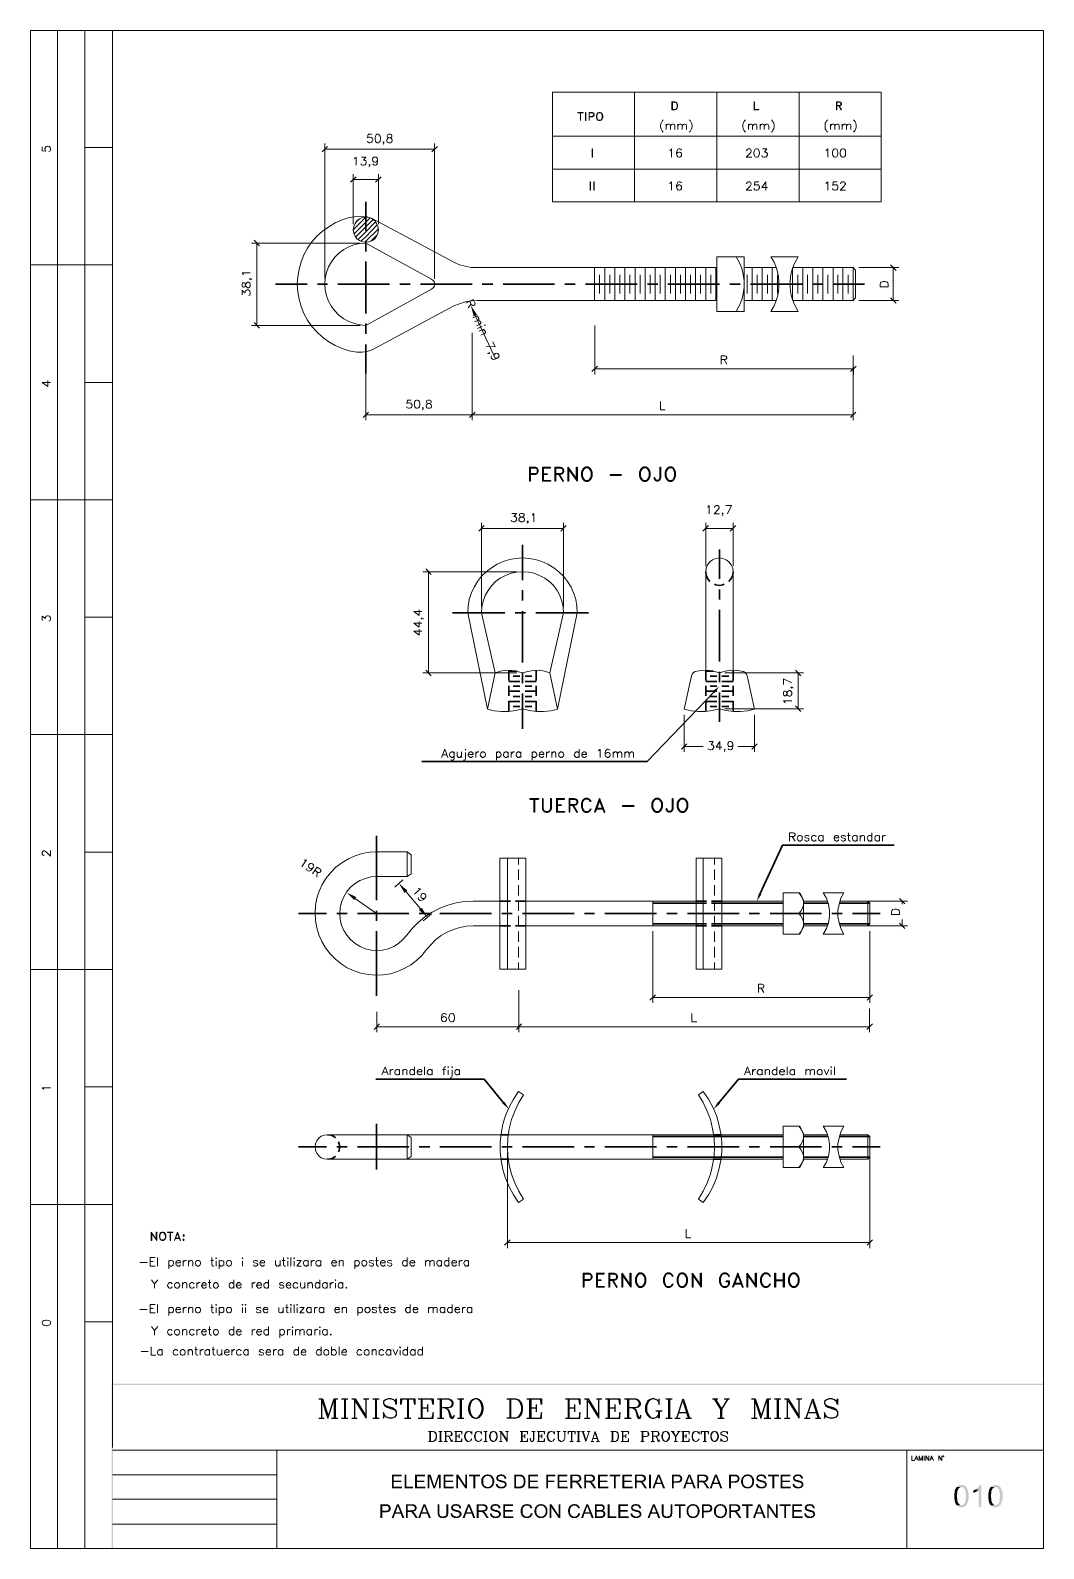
# Paper-space layout 'DGE_BT_010' of a CAD drawing. Header units: millimetres. Extents: x 8 to 202, y 3 to 294.
import ezdxf

# ---------------------------------------------------------------- set-up
doc = ezdxf.new("R2010")
doc.units = ezdxf.units.MM
for name, color, linetype, lineweight in [('DGE_CONTORNOS', 7, 'Continuous', 0), ('DGE_DATOS', 7, 'Continuous', 0), ('DGE_RELLENO', 7, 'Continuous', 0)]:
    doc.layers.add(name, color=color, linetype=linetype, lineweight=lineweight)

# ---------------------------------------------------------------- blocks, each defined once
blk = doc.blocks.new('DGE_BT_010')
at = {"layer": 'DGE_RELLENO', "true_color": 0x000000}
for points in [[(93.4297, 239.4657), (92.7947, 239.1694), (92.2443, 241.2437)], [(138.557, 167.372), (138.938, 167.0334), (139.8693, 168.3457)], [(70.3157, 127.9597), (69.9347, 127.4094), (68.4107, 128.891)], [(80.0947, 129.2297), (79.5443, 128.764), (78.486, 130.5844)], [(147.9127, 128.51), (147.447, 128.7217), (147.0237, 127.1977)], [(82.8463, 125.9277), (82.296, 125.5044), (83.947, 124.1074)], [(98.298, 88.4627), (98.7213, 88.759), (99.5257, 87.4044)], [(139.9963, 88.4627), (139.573, 88.759), (138.7687, 87.4044)], [(23.4527, 34.8263), (23.7067, 34.5723), (201.9723, 34.8263)], [(23.4527, 3.2456), (23.7067, 34.5723), (23.4527, 34.8263)], [(23.7067, 3.3726), (23.4527, 3.2456), (23.7067, 34.5723)], [(23.7067, 34.5723), (201.9723, 34.8263), (201.8453, 34.5723)], [(201.9723, 34.8263), (201.8453, 34.5723), (201.9723, 34.6993)], [(201.9723, 34.6993), (201.8453, 34.5723), (201.9723, 3.2456)], [(201.8453, 34.5723), (201.9723, 3.2456), (201.8453, 3.3726)], [(95.504, 17.4696), (95.4193, 17.4696), (95.3347, 17.4273), (95.123, 17.4273), (95.0383, 17.3849), (94.996, 17.3426), (94.9113, 17.3426), (94.869, 17.3003), (94.7843, 17.2579), (94.742, 17.2156), (94.6997, 17.1733), (95.5463, 17.1733), (95.631, 17.131), (95.758, 17.131), (95.8427, 17.0886), (95.885, 17.0463), (95.9697, 17.0463), (96.012, 17.0039), (96.0543, 16.9616), (96.0967, 16.9193), (96.139, 16.8346), (96.1813, 16.7923), (96.2237, 16.7076), (96.266, 16.6653), (96.3083, 16.623), (96.3083, 16.5383), (96.3507, 16.4959), (96.3507, 16.2419), (96.393, 16.1996), (96.393, 15.9456), (96.3507, 15.8609), (96.3507, 15.7339), (96.3083, 15.6493), (96.3083, 15.607), (96.266, 15.5223), (96.2237, 15.4799), (96.2237, 15.4376), (96.1813, 15.3953), (96.139, 15.3106), (96.0543, 15.2683), (96.012, 15.2259), (95.9697, 15.1836), (95.885, 15.1413), (95.8427, 15.0989), (95.758, 15.0989), (95.7157, 15.0566), (95.504, 15.0566), (96.3083, 15.0566), (96.3507, 15.0989), (96.393, 15.1413), (96.4353, 15.2259), (96.4777, 15.2683), (96.52, 15.3106), (96.5623, 15.3953), (96.6047, 15.4799), (96.647, 15.5223), (96.647, 15.607), (96.6893, 15.6493), (96.6893, 15.8186), (96.7317, 15.8609), (96.7317, 16.3266), (96.6893, 16.4113), (96.6893, 16.5383), (96.647, 16.623), (96.647, 16.6653), (96.6047, 16.7499), (96.5623, 16.7923), (96.5623, 16.8346), (96.52, 16.8769), (96.52, 16.9616), (96.4777, 17.0039), (96.393, 17.0463), (96.3507, 17.0886), (96.3083, 17.1733), (96.266, 17.2156), (96.1813, 17.2579), (96.139, 17.3003), (96.0967, 17.3003), (96.0543, 17.3426), (95.9697, 17.3426), (95.9273, 17.3849), (95.8427, 17.4273), (95.631, 17.4273), (95.5463, 17.4696)], [(98.044, 17.4696), (97.9593, 17.4696), (97.917, 17.4273), (97.7053, 17.4273), (97.6207, 17.3849), (97.5783, 17.3849), (97.4937, 17.3426), (97.4513, 17.3003), (97.3667, 17.2579), (97.3243, 17.2156), (97.282, 17.1733), (97.2397, 17.0886), (97.1973, 17.0886), (97.1973, 17.0039), (97.155, 16.9616), (97.155, 16.8769), (97.1127, 16.7923), (97.1127, 16.6653), (97.155, 16.623), (97.155, 16.5383), (97.1973, 16.4536), (97.1973, 16.4113), (97.2397, 16.4113), (97.2397, 16.3266), (97.3243, 16.2843), (97.3667, 16.2419), (97.409, 16.1996), (97.4937, 16.1573), (97.536, 16.1573), (97.6207, 16.115), (97.663, 16.115), (97.7477, 16.0726), (97.8323, 16.0726), (97.917, 16.0303), (98.0017, 15.988), (98.044, 15.988), (98.171, 15.9456), (98.298, 15.9456), (98.3827, 15.9033), (98.425, 15.9033), (98.4673, 15.8609), (98.552, 15.8609), (98.5943, 15.8186), (98.6367, 15.7763), (98.679, 15.7339), (98.7213, 15.6916), (98.7213, 15.6493), (98.7637, 15.5646), (98.7637, 15.4376), (98.7213, 15.3529), (98.679, 15.2683), (98.6367, 15.2259), (98.5943, 15.1836), (98.552, 15.1413), (98.4673, 15.1413), (98.425, 15.0989), (98.3403, 15.0989), (98.2557, 15.0566), (97.2397, 15.0566), (97.282, 15.0143), (97.3667, 14.972), (97.409, 14.9296), (97.4937, 14.8873), (97.536, 14.8449), (97.6207, 14.8449), (97.7053, 14.8026), (97.8323, 14.8026), (97.8747, 14.7603), (98.1287, 14.7603), (98.3827, 14.7603), (98.425, 14.8026), (98.5097, 14.8026), (98.552, 14.8449), (98.6367, 14.8449), (98.6367, 14.8873), (98.7213, 14.8873), (98.7637, 14.9296), (98.8483, 14.972), (98.8907, 15.0566), (98.933, 15.0989), (98.9753, 15.1413), (99.0177, 15.1836), (99.06, 15.2683), (99.06, 15.3106), (99.1023, 15.3953), (99.1023, 15.6493), (99.06, 15.7339), (99.06, 15.7763), (99.0177, 15.8609), (98.9753, 15.9033), (98.933, 15.9456), (98.8907, 16.0303), (98.8483, 16.0726), (98.806, 16.115), (98.7213, 16.1573), (98.6367, 16.1573), (98.6367, 16.1996), (98.552, 16.1996), (98.4673, 16.2419), (98.425, 16.2419), (98.3403, 16.2843), (98.2557, 16.2843), (98.171, 16.3266), (98.0863, 16.3266), (98.0017, 16.3689), (97.917, 16.3689), (97.8323, 16.4113), (97.7477, 16.4113), (97.663, 16.4536), (97.6207, 16.4959), (97.5783, 16.4959), (97.536, 16.5383), (97.536, 16.5806), (97.4937, 16.623), (97.4513, 16.6653), (97.4513, 16.8769), (97.4937, 16.9193), (97.536, 17.0039), (97.5783, 17.0463), (97.6207, 17.0463), (97.663, 17.0886), (97.7477, 17.0886), (97.79, 17.131), (98.8483, 17.131), (98.806, 17.2156), (98.7213, 17.2579), (98.679, 17.3003), (98.6367, 17.3426), (98.552, 17.3426), (98.552, 17.3849), (98.4673, 17.3849), (98.425, 17.4273), (98.2133, 17.4273), (98.1287, 17.4696)], [(145.288, 17.4696), (145.2033, 17.4696), (145.1187, 17.4273), (144.907, 17.4273), (144.8223, 17.3849), (144.78, 17.3426), (144.6953, 17.3426), (144.653, 17.3003), (144.5683, 17.2579), (144.526, 17.2156), (144.4837, 17.1733), (145.3303, 17.1733), (145.415, 17.131), (145.542, 17.131), (145.6267, 17.0886), (145.669, 17.0463), (145.7537, 17.0463), (145.796, 17.0039), (145.8383, 16.9616), (145.8807, 16.9193), (145.923, 16.8346), (145.9653, 16.7923), (146.0077, 16.7076), (146.05, 16.6653), (146.0923, 16.623), (146.0923, 16.5383), (146.1347, 16.4959), (146.1347, 16.2419), (146.177, 16.1996), (146.177, 15.9456), (146.1347, 15.8609), (146.1347, 15.7339), (146.0923, 15.6493), (146.0923, 15.607), (146.05, 15.5223), (146.0077, 15.4799), (146.0077, 15.4376), (145.9653, 15.3953), (145.923, 15.3106), (145.8383, 15.2683), (145.796, 15.2259), (145.7537, 15.1836), (145.669, 15.1413), (145.6267, 15.0989), (145.542, 15.0989), (145.4997, 15.0566), (145.288, 15.0566), (146.0923, 15.0566), (146.1347, 15.0989), (146.177, 15.1413), (146.2193, 15.2259), (146.2617, 15.2683), (146.304, 15.3106), (146.3463, 15.3953), (146.3887, 15.4799), (146.431, 15.5223), (146.431, 15.607), (146.4733, 15.6493), (146.4733, 15.8186), (146.5157, 15.8609), (146.5157, 16.3266), (146.4733, 16.4113), (146.4733, 16.5383), (146.431, 16.623), (146.431, 16.6653), (146.3887, 16.7499), (146.3463, 16.7923), (146.3463, 16.8346), (146.304, 16.8769), (146.304, 16.9616), (146.2617, 17.0039), (146.177, 17.0463), (146.1347, 17.0886), (146.0923, 17.1733), (146.05, 17.2156), (145.9653, 17.2579), (145.923, 17.3003), (145.8807, 17.3003), (145.8383, 17.3426), (145.7537, 17.3426), (145.7113, 17.3849), (145.6267, 17.4273), (145.415, 17.4273), (145.3303, 17.4696)], [(147.8703, 17.4696), (147.7857, 17.4696), (147.7433, 17.4273), (147.5317, 17.4273), (147.447, 17.3849), (147.4047, 17.3849), (147.32, 17.3426), (147.2777, 17.3003), (147.193, 17.2579), (147.1507, 17.2156), (147.1083, 17.1733), (147.066, 17.0886), (147.0237, 17.0886), (147.0237, 17.0039), (146.9813, 16.9616), (146.9813, 16.8769), (146.939, 16.7923), (146.939, 16.6653), (146.9813, 16.623), (146.9813, 16.5383), (147.0237, 16.4536), (147.0237, 16.4113), (147.066, 16.4113), (147.066, 16.3266), (147.1507, 16.2843), (147.193, 16.2419), (147.2353, 16.1996), (147.32, 16.1573), (147.3623, 16.1573), (147.447, 16.115), (147.4893, 16.115), (147.574, 16.0726), (147.6587, 16.0726), (147.7433, 16.0303), (147.828, 15.988), (147.8703, 15.988), (147.9973, 15.9456), (148.1243, 15.9456), (148.209, 15.9033), (148.2513, 15.9033), (148.2937, 15.8609), (148.3783, 15.8609), (148.4207, 15.8186), (148.463, 15.7763), (148.5053, 15.7339), (148.5477, 15.6916), (148.5477, 15.6493), (148.59, 15.5646), (148.59, 15.4376), (148.5477, 15.3529), (148.5053, 15.2683), (148.463, 15.2259), (148.4207, 15.1836), (148.3783, 15.1413), (148.2937, 15.1413), (148.2513, 15.0989), (148.1667, 15.0989), (148.082, 15.0566), (147.066, 15.0566), (147.1083, 15.0143), (147.193, 14.972), (147.2353, 14.9296), (147.32, 14.8873), (147.3623, 14.8449), (147.447, 14.8449), (147.5317, 14.8026), (147.6587, 14.8026), (147.701, 14.7603), (147.955, 14.7603), (148.209, 14.7603), (148.2513, 14.8026), (148.336, 14.8026), (148.3783, 14.8449), (148.463, 14.8449), (148.463, 14.8873), (148.5477, 14.8873), (148.59, 14.9296), (148.6747, 14.972), (148.717, 15.0566), (148.7593, 15.0989), (148.8017, 15.1413), (148.844, 15.1836), (148.8863, 15.2683), (148.8863, 15.3106), (148.9287, 15.3953), (148.9287, 15.6493), (148.8863, 15.7339), (148.8863, 15.7763), (148.844, 15.8609), (148.8017, 15.9033), (148.7593, 15.9456), (148.717, 16.0303), (148.6747, 16.0726), (148.6323, 16.115), (148.5477, 16.1573), (148.463, 16.1573), (148.463, 16.1996), (148.3783, 16.1996), (148.2937, 16.2419), (148.2513, 16.2419), (148.1667, 16.2843), (148.082, 16.2843), (147.9973, 16.3266), (147.9127, 16.3266), (147.828, 16.3689), (147.7433, 16.3689), (147.6587, 16.4113), (147.574, 16.4113), (147.4893, 16.4536), (147.447, 16.4959), (147.4047, 16.4959), (147.3623, 16.5383), (147.3623, 16.5806), (147.32, 16.623), (147.2777, 16.6653), (147.2777, 16.8769), (147.32, 16.9193), (147.3623, 17.0039), (147.4047, 17.0463), (147.447, 17.0463), (147.4893, 17.0886), (147.574, 17.0886), (147.6163, 17.131), (148.6747, 17.131), (148.6323, 17.2156), (148.5477, 17.2579), (148.5053, 17.3003), (148.463, 17.3426), (148.3783, 17.3426), (148.3783, 17.3849), (148.2937, 17.3849), (148.2513, 17.4273), (148.0397, 17.4273), (147.955, 17.4696)], [(154.8977, 17.4696), (154.813, 17.4696), (154.7707, 17.4273), (154.559, 17.4273), (154.4743, 17.3849), (154.432, 17.3849), (154.3473, 17.3426), (154.305, 17.3003), (154.2203, 17.2579), (154.178, 17.2156), (154.1357, 17.1733), (154.0933, 17.0886), (154.051, 17.0886), (154.051, 17.0039), (154.0087, 16.9616), (154.0087, 16.8769), (153.9663, 16.7923), (153.9663, 16.6653), (154.0087, 16.623), (154.0087, 16.5383), (154.051, 16.4536), (154.051, 16.4113), (154.0933, 16.4113), (154.0933, 16.3266), (154.178, 16.2843), (154.2203, 16.2419), (154.2627, 16.1996), (154.3473, 16.1573), (154.3897, 16.1573), (154.4743, 16.115), (154.5167, 16.115), (154.6013, 16.0726), (154.686, 16.0726), (154.7707, 16.0303), (154.8553, 15.988), (154.8977, 15.988), (155.0247, 15.9456), (155.1517, 15.9456), (155.2363, 15.9033), (155.2787, 15.9033), (155.321, 15.8609), (155.4057, 15.8609), (155.448, 15.8186), (155.4903, 15.7763), (155.5327, 15.7339), (155.575, 15.6916), (155.575, 15.6493), (155.6173, 15.5646), (155.6173, 15.4376), (155.575, 15.3529), (155.5327, 15.2683), (155.4903, 15.2259), (155.448, 15.1836), (155.4057, 15.1413), (155.321, 15.1413), (155.2787, 15.0989), (155.194, 15.0989), (155.1093, 15.0566), (154.0933, 15.0566), (154.1357, 15.0143), (154.2203, 14.972), (154.2627, 14.9296), (154.3473, 14.8873), (154.3897, 14.8449), (154.4743, 14.8449), (154.559, 14.8026), (154.686, 14.8026), (154.7283, 14.7603), (154.9823, 14.7603), (155.2363, 14.7603), (155.2787, 14.8026), (155.3633, 14.8026), (155.4057, 14.8449), (155.4903, 14.8449), (155.4903, 14.8873), (155.575, 14.8873), (155.6173, 14.9296), (155.702, 14.972), (155.7443, 15.0566), (155.7867, 15.0989), (155.829, 15.1413), (155.8713, 15.1836), (155.9137, 15.2683), (155.9137, 15.3106), (155.956, 15.3953), (155.956, 15.6493), (155.9137, 15.7339), (155.9137, 15.7763), (155.8713, 15.8609), (155.829, 15.9033), (155.7867, 15.9456), (155.7443, 16.0303), (155.702, 16.0726), (155.6597, 16.115), (155.575, 16.1573), (155.4903, 16.1573), (155.4903, 16.1996), (155.4057, 16.1996), (155.321, 16.2419), (155.2787, 16.2419), (155.194, 16.2843), (155.1093, 16.2843), (155.0247, 16.3266), (154.94, 16.3266), (154.8553, 16.3689), (154.7707, 16.3689), (154.686, 16.4113), (154.6013, 16.4113), (154.5167, 16.4536), (154.4743, 16.4959), (154.432, 16.4959), (154.3897, 16.5383), (154.3897, 16.5806), (154.3473, 16.623), (154.305, 16.6653), (154.305, 16.8769), (154.3473, 16.9193), (154.3897, 17.0039), (154.432, 17.0463), (154.4743, 17.0463), (154.5167, 17.0886), (154.6013, 17.0886), (154.6437, 17.131), (155.702, 17.131), (155.6597, 17.2156), (155.575, 17.2579), (155.5327, 17.3003), (155.4903, 17.3426), (155.4057, 17.3426), (155.4057, 17.3849), (155.321, 17.3849), (155.2787, 17.4273), (155.067, 17.4273), (154.9823, 17.4696)], [(78.994, 17.4273), (77.1313, 17.4273), (77.1313, 14.8026), (79.0787, 14.8026), (79.0787, 15.0989), (77.47, 15.0989), (77.47, 15.988), (78.9093, 15.988), (78.9093, 16.2843), (77.47, 16.2843), (77.47, 17.0886), (78.994, 17.0886)], [(79.883, 17.4273), (79.5443, 17.4273), (79.5443, 14.8026), (81.1953, 14.8026), (81.1953, 15.0989), (79.883, 15.0989)], [(83.439, 17.4273), (81.5763, 17.4273), (81.5763, 14.8026), (83.5237, 14.8026), (83.5237, 15.0989), (81.915, 15.0989), (81.915, 15.988), (83.3543, 15.988), (83.3543, 16.2843), (81.915, 16.2843), (81.915, 17.0886), (83.439, 17.0886)], [(84.5397, 17.4273), (83.9893, 17.4273), (83.9893, 14.8026), (84.328, 14.8026), (84.328, 17.0039)], [(84.5397, 17.4273), (84.328, 17.0039), (85.09, 14.8026), (85.2593, 15.1836), (85.2593, 15.2683), (85.217, 15.3106), (85.217, 15.3953), (85.1747, 15.4799), (85.1323, 15.5646)], [(86.487, 17.4273), (86.0213, 17.4273), (85.3863, 15.607), (85.3863, 15.5223), (85.344, 15.4376), (85.3017, 15.3529), (85.3017, 15.2259), (85.2593, 15.1836), (85.09, 14.8026), (85.3863, 14.8026), (86.1483, 17.0039)], [(86.487, 17.4273), (86.1483, 17.0039), (86.1483, 14.8026), (86.487, 14.8026)], [(88.9, 17.4273), (87.0373, 17.4273), (87.0373, 14.8026), (88.9847, 14.8026), (88.9847, 15.0989), (87.376, 15.0989), (87.376, 15.988), (88.8153, 15.988), (88.8153, 16.2843), (87.376, 16.2843), (87.376, 17.0886), (88.9, 17.0886)], [(89.8313, 17.4273), (89.4927, 17.4273), (89.4927, 14.8026), (89.789, 14.8026), (89.789, 16.8346)], [(89.8313, 17.4273), (89.789, 16.8346), (91.186, 14.8026), (91.186, 15.3529)], [(91.5247, 17.4273), (91.186, 17.4273), (91.186, 14.8026), (91.5247, 14.8026)], [(93.98, 17.4273), (91.9057, 17.4273), (91.9057, 17.0886), (92.7523, 17.0886), (92.7523, 14.8026), (93.091, 14.8026), (93.091, 17.0886), (93.98, 17.0886)], [(94.6997, 17.1733), (94.6573, 17.131), (94.5727, 17.0886), (94.5727, 17.0463), (94.5303, 17.0039), (94.488, 16.9616), (94.4457, 16.9193), (94.4033, 16.8346), (94.4033, 16.7923), (94.361, 16.7499), (94.3187, 16.6653), (94.3187, 16.5806), (94.2763, 16.5383), (94.2763, 16.3689), (94.234, 16.3266), (94.234, 15.9033), (94.2763, 15.8186), (94.2763, 15.6916), (94.3187, 15.607), (94.3187, 15.5646), (94.361, 15.4799), (94.4033, 15.4376), (94.4033, 15.3953), (94.4457, 15.3529), (94.488, 15.2683), (94.5303, 15.2259), (94.5727, 15.1836), (94.615, 15.0989), (94.6573, 15.0566), (94.6997, 15.0143), (94.7843, 14.972), (94.8267, 14.9296), (94.869, 14.9296), (94.9113, 14.8873), (94.996, 14.8449), (95.0383, 14.8449), (95.123, 14.8026), (95.2077, 14.8026), (95.25, 14.7603), (95.504, 14.7603), (95.7157, 14.7603), (95.8003, 14.8026), (95.8427, 14.8026), (95.9273, 14.8449), (95.9697, 14.8449), (96.0543, 14.8873), (96.139, 14.9296), (96.1813, 14.972), (96.266, 15.0143), (96.3083, 15.0566), (95.3347, 15.0566), (95.25, 15.0989), (95.2077, 15.0989), (95.123, 15.1413), (95.0807, 15.1413), (94.996, 15.1836), (94.9537, 15.2259), (94.9113, 15.2683), (94.869, 15.3106), (94.8267, 15.3529), (94.7843, 15.3953), (94.742, 15.4376), (94.742, 15.4799), (94.6997, 15.5646), (94.6573, 15.607), (94.6573, 15.6916), (94.615, 15.7763), (94.615, 16.4536), (94.6573, 16.5383), (94.6573, 16.5806), (94.6997, 16.6653), (94.742, 16.7076), (94.742, 16.7499), (94.7843, 16.8346), (94.8267, 16.8769), (94.869, 16.9193), (94.9113, 16.9616), (94.9537, 17.0039), (95.0383, 17.0463), (95.0807, 17.0463), (95.123, 17.0886), (95.2077, 17.131), (95.3347, 17.131), (95.4193, 17.1733), (95.504, 17.1733)], [(97.3667, 15.6493), (97.028, 15.6493), (97.028, 15.4799), (97.0703, 15.4376), (97.0703, 15.3529), (97.1127, 15.3106), (97.1127, 15.2259), (97.155, 15.1836), (97.1973, 15.1413), (97.2397, 15.0566), (98.1287, 15.0566), (98.0017, 15.0566), (97.917, 15.0989), (97.8323, 15.0989), (97.79, 15.1413), (97.7053, 15.1413), (97.663, 15.1836), (97.6207, 15.2259), (97.536, 15.2683), (97.4937, 15.3106), (97.4513, 15.3529), (97.4513, 15.3953), (97.409, 15.4376), (97.3667, 15.5223), (97.3667, 15.607)], [(98.8483, 17.131), (98.044, 17.131), (98.3403, 17.131), (98.3827, 17.0886), (98.4673, 17.0463), (98.5097, 17.0039), (98.552, 16.9616), (98.5943, 16.9193), (98.6367, 16.8769), (98.6367, 16.7923), (98.679, 16.7499), (98.679, 16.6653), (99.0177, 16.6653), (99.0177, 16.8346), (98.9753, 16.8769), (98.9753, 16.9616), (98.933, 17.0039), (98.8907, 17.0886)], [(101.473, 17.4273), (100.584, 17.4273), (100.584, 14.8026), (101.8117, 14.8026), (101.854, 14.8449), (101.981, 14.8449), (102.0657, 14.8873), (102.108, 14.9296), (102.1927, 14.9296), (102.235, 14.972), (102.2773, 15.0143), (102.3197, 15.0566), (102.362, 15.0989), (100.9227, 15.0989), (100.9227, 17.0886), (101.473, 17.0886), (102.362, 17.131), (102.3197, 17.1733), (102.2773, 17.2156), (102.1927, 17.2579), (102.1503, 17.3003), (102.0657, 17.3426), (102.0233, 17.3426), (101.9387, 17.3849), (101.6423, 17.3849), (101.5577, 17.4273)], [(102.362, 17.131), (101.473, 17.0886), (101.8117, 17.0886), (101.854, 17.0463), (101.9387, 17.0463), (101.981, 17.0039), (102.0233, 16.9616), (102.108, 16.9193), (102.1503, 16.8769), (102.1927, 16.8346), (102.235, 16.7499), (102.2773, 16.7076), (102.2773, 16.6653), (102.3197, 16.5806), (102.3197, 16.5383), (102.362, 16.4536), (102.362, 15.8186), (102.3197, 15.7339), (102.3197, 15.607), (102.2773, 15.607), (102.2773, 15.5223), (102.235, 15.4376), (102.1927, 15.3953), (102.1503, 15.3529), (102.108, 15.3106), (102.0657, 15.2683), (102.0233, 15.2259), (101.9387, 15.1836), (101.854, 15.1413), (101.727, 15.1413), (101.6423, 15.0989), (100.9227, 15.0989), (102.362, 15.0989), (102.4467, 15.1413), (102.489, 15.2259), (102.489, 15.2683), (102.5313, 15.3106), (102.5737, 15.3953), (102.616, 15.4376), (102.616, 15.5223), (102.6583, 15.607), (102.6583, 15.6916), (102.7007, 15.7339), (102.7007, 16.0303), (102.743, 16.115), (102.743, 16.1573), (102.7007, 16.2419), (102.7007, 16.4536), (102.6583, 16.5383), (102.6583, 16.6653), (102.616, 16.7499), (102.616, 16.7923), (102.5737, 16.8346), (102.5313, 16.9193), (102.489, 16.9616), (102.4467, 17.0463), (102.4043, 17.0886)], [(105.1137, 17.4273), (103.251, 17.4273), (103.251, 14.8026), (105.1983, 14.8026), (105.1983, 15.0989), (103.5897, 15.0989), (103.5897, 15.988), (105.029, 15.988), (105.029, 16.2843), (103.5897, 16.2843), (103.5897, 17.0886), (105.1137, 17.0886)], [(108.458, 17.4273), (106.68, 17.4273), (106.68, 14.8026), (107.0187, 14.8026), (107.0187, 15.988), (108.2463, 15.988), (108.2463, 16.2843), (107.0187, 16.2843), (107.0187, 17.0886), (108.458, 17.0886)], [(110.744, 17.4273), (108.8813, 17.4273), (108.8813, 14.8026), (110.8287, 14.8026), (110.8287, 15.0989), (109.22, 15.0989), (109.22, 15.988), (110.6593, 15.988), (110.6593, 16.2843), (109.22, 16.2843), (109.22, 17.0886), (110.744, 17.0886)], [(112.4797, 17.4273), (111.3367, 17.4273), (111.3367, 14.8026), (111.6753, 14.8026), (111.6753, 15.9456), (112.0563, 15.9456), (112.6913, 15.988), (112.7337, 15.988), (112.8183, 16.0303), (112.903, 16.0303), (112.9453, 16.0726), (113.03, 16.0726), (113.0723, 16.115), (113.157, 16.1573), (113.1993, 16.1996), (113.2417, 16.2419), (111.6753, 16.2419), (111.6753, 17.131), (112.4797, 17.131), (113.2417, 17.1733), (113.1993, 17.2156), (113.1147, 17.2579), (113.0723, 17.3003), (113.03, 17.3426), (112.9453, 17.3426), (112.8607, 17.3849), (112.649, 17.3849), (112.5643, 17.4273)], [(113.2417, 17.1733), (112.4797, 17.131), (112.6067, 17.131), (112.6913, 17.0886), (112.776, 17.0886), (112.8183, 17.0463), (112.8607, 17.0463), (112.903, 17.0039), (112.9453, 16.9616), (112.9877, 16.9193), (113.03, 16.8346), (113.03, 16.7923), (113.0723, 16.7076), (113.0723, 16.6653), (113.03, 16.5806), (113.03, 16.5383), (112.9877, 16.4536), (112.9453, 16.4113), (112.903, 16.3689), (112.8607, 16.3266), (112.776, 16.3266), (112.776, 16.2843), (112.5643, 16.2843), (112.4797, 16.2419), (111.6753, 16.2419), (113.2417, 16.2419), (113.284, 16.2843), (113.3263, 16.3689), (113.3687, 16.4113), (113.3687, 16.4959), (113.411, 16.5383), (113.411, 16.8346), (113.3687, 16.8769), (113.3687, 16.9616), (113.3263, 17.0463), (113.284, 17.0886), (113.284, 17.131)], [(112.6913, 15.988), (112.0563, 15.9456), (112.3103, 15.9456), (112.3527, 15.9033), (112.4373, 15.8609), (112.4797, 15.8186), (112.522, 15.7763), (112.6067, 15.6916), (112.649, 15.6493), (112.649, 15.607), (112.6913, 15.5646), (112.7337, 15.4799), (112.776, 15.4376), (112.8607, 15.3529), (113.1993, 14.8026), (113.6227, 14.8026), (113.157, 15.5223), (113.1147, 15.607), (113.0723, 15.6493), (113.03, 15.6916), (112.9877, 15.7763), (112.9453, 15.8186), (112.903, 15.8609), (112.8607, 15.8609), (112.8183, 15.9033), (112.7337, 15.9456)], [(115.1043, 17.4273), (113.9613, 17.4273), (113.9613, 14.8026), (114.3, 14.8026), (114.3, 15.9456), (114.681, 15.9456), (115.316, 15.988), (115.3583, 15.988), (115.443, 16.0303), (115.5277, 16.0303), (115.57, 16.0726), (115.6547, 16.0726), (115.697, 16.115), (115.7817, 16.1573), (115.824, 16.1996), (115.8663, 16.2419), (114.3, 16.2419), (114.3, 17.131), (115.1043, 17.131), (115.8663, 17.1733), (115.824, 17.2156), (115.7393, 17.2579), (115.697, 17.3003), (115.6547, 17.3426), (115.57, 17.3426), (115.4853, 17.3849), (115.2737, 17.3849), (115.189, 17.4273)], [(115.8663, 17.1733), (115.1043, 17.131), (115.2313, 17.131), (115.316, 17.0886), (115.4007, 17.0886), (115.443, 17.0463), (115.4853, 17.0463), (115.5277, 17.0039), (115.57, 16.9616), (115.6123, 16.9193), (115.6547, 16.8346), (115.6547, 16.7923), (115.697, 16.7076), (115.697, 16.6653), (115.6547, 16.5806), (115.6547, 16.5383), (115.6123, 16.4536), (115.57, 16.4113), (115.5277, 16.3689), (115.4853, 16.3266), (115.4007, 16.3266), (115.4007, 16.2843), (115.189, 16.2843), (115.1043, 16.2419), (114.3, 16.2419), (115.8663, 16.2419), (115.9087, 16.2843), (115.951, 16.3689), (115.9933, 16.4113), (115.9933, 16.4959), (116.0357, 16.5383), (116.0357, 16.8346), (115.9933, 16.8769), (115.9933, 16.9616), (115.951, 17.0463), (115.9087, 17.0886), (115.9087, 17.131)], [(115.316, 15.988), (114.681, 15.9456), (114.935, 15.9456), (114.9773, 15.9033), (115.062, 15.8609), (115.1043, 15.8186), (115.1467, 15.7763), (115.2313, 15.6916), (115.2737, 15.6493), (115.2737, 15.607), (115.316, 15.5646), (115.3583, 15.4799), (115.4007, 15.4376), (115.4853, 15.3529), (115.824, 14.8026), (116.2473, 14.8026), (115.7817, 15.5223), (115.7393, 15.607), (115.697, 15.6493), (115.6547, 15.6916), (115.6123, 15.7763), (115.57, 15.8186), (115.5277, 15.8609), (115.4853, 15.8609), (115.443, 15.9033), (115.3583, 15.9456)], [(118.491, 17.4273), (116.6283, 17.4273), (116.6283, 14.8026), (118.5757, 14.8026), (118.5757, 15.0989), (116.967, 15.0989), (116.967, 15.988), (118.4063, 15.988), (118.4063, 16.2843), (116.967, 16.2843), (116.967, 17.0886), (118.491, 17.0886)], [(120.904, 17.4273), (118.8297, 17.4273), (118.8297, 17.0886), (119.6763, 17.0886), (119.6763, 14.8026), (120.015, 14.8026), (120.015, 17.0886), (120.904, 17.0886)], [(123.1477, 17.4273), (121.285, 17.4273), (121.285, 14.8026), (123.2323, 14.8026), (123.2323, 15.0989), (121.6237, 15.0989), (121.6237, 15.988), (123.063, 15.988), (123.063, 16.2843), (121.6237, 16.2843), (121.6237, 17.0886), (123.1477, 17.0886)], [(124.841, 17.4273), (123.698, 17.4273), (123.698, 14.8026), (124.0367, 14.8026), (124.0367, 15.9456), (124.4177, 15.9456), (125.0527, 15.988), (125.095, 15.988), (125.1797, 16.0303), (125.2643, 16.0303), (125.3067, 16.0726), (125.3913, 16.0726), (125.4337, 16.115), (125.5183, 16.1573), (125.5607, 16.1996), (125.603, 16.2419), (124.0367, 16.2419), (124.0367, 17.131), (124.841, 17.131), (125.603, 17.1733), (125.5607, 17.2156), (125.476, 17.2579), (125.4337, 17.3003), (125.3913, 17.3426), (125.3067, 17.3426), (125.222, 17.3849), (125.0103, 17.3849), (124.9257, 17.4273)], [(125.603, 17.1733), (124.841, 17.131), (124.968, 17.131), (125.0527, 17.0886), (125.1373, 17.0886), (125.1797, 17.0463), (125.222, 17.0463), (125.2643, 17.0039), (125.3067, 16.9616), (125.349, 16.9193), (125.3913, 16.8346), (125.3913, 16.7923), (125.4337, 16.7076), (125.4337, 16.6653), (125.3913, 16.5806), (125.3913, 16.5383), (125.349, 16.4536), (125.3067, 16.4113), (125.2643, 16.3689), (125.222, 16.3266), (125.1373, 16.3266), (125.1373, 16.2843), (124.9257, 16.2843), (124.841, 16.2419), (124.0367, 16.2419), (125.603, 16.2419), (125.6453, 16.2843), (125.6877, 16.3689), (125.73, 16.4113), (125.73, 16.4959), (125.7723, 16.5383), (125.7723, 16.8346), (125.73, 16.8769), (125.73, 16.9616), (125.6877, 17.0463), (125.6453, 17.0886), (125.6453, 17.131)], [(125.0527, 15.988), (124.4177, 15.9456), (124.6717, 15.9456), (124.714, 15.9033), (124.7987, 15.8609), (124.841, 15.8186), (124.8833, 15.7763), (124.968, 15.6916), (125.0103, 15.6493), (125.0103, 15.607), (125.0527, 15.5646), (125.095, 15.4799), (125.1373, 15.4376), (125.222, 15.3529), (125.5607, 14.8026), (125.984, 14.8026), (125.5183, 15.5223), (125.476, 15.607), (125.4337, 15.6493), (125.3913, 15.6916), (125.349, 15.7763), (125.3067, 15.8186), (125.2643, 15.8609), (125.222, 15.8609), (125.1797, 15.9033), (125.095, 15.9456)], [(126.4073, 17.4273), (126.746, 17.4273), (126.746, 14.8026), (126.4073, 14.8026), (126.4073, 17.4273)], [(128.397, 17.4273), (128.0583, 17.4273), (127.0423, 14.8026), (127.4233, 14.8026), (127.6773, 15.607), (128.778, 15.607), (127.8043, 15.8609), (128.0583, 16.623), (128.0583, 16.6653), (128.1007, 16.7076), (128.143, 16.7923), (128.143, 16.8346), (128.1853, 16.9193), (128.1853, 17.0463), (128.2277, 17.131)], [(128.397, 17.4273), (128.2277, 17.131), (128.2277, 17.0463), (128.27, 16.9616), (128.27, 16.9193), (128.3123, 16.8346), (128.3547, 16.7499), (128.3547, 16.6653), (128.397, 16.5806), (128.6933, 15.8609), (127.8043, 15.8609), (128.778, 15.607), (129.0743, 14.8026), (129.4553, 14.8026)], [(131.7413, 17.4273), (130.7677, 17.4273), (130.7677, 14.8026), (131.1063, 14.8026), (131.1063, 15.8609), (131.9953, 15.8609), (132.08, 15.9033), (132.207, 15.9033), (132.2917, 15.9456), (132.334, 15.9456), (132.3763, 15.988), (132.461, 16.0303), (132.5033, 16.0726), (132.5457, 16.0726), (132.5457, 16.115), (131.1063, 16.1573), (131.1063, 17.0886), (131.7837, 17.0886), (132.588, 17.131), (132.5457, 17.1733), (132.5033, 17.2156), (132.461, 17.2579), (132.4187, 17.3003), (132.334, 17.3003), (132.2917, 17.3426), (132.207, 17.3849), (132.1223, 17.3849), (131.9107, 17.3849), (131.826, 17.4273)], [(132.588, 17.131), (131.7837, 17.0886), (132.08, 17.0886), (132.1223, 17.0463), (132.207, 17.0039), (132.2493, 16.9616), (132.2917, 16.9193), (132.334, 16.8769), (132.3763, 16.7923), (132.3763, 16.4536), (132.334, 16.4113), (132.2917, 16.3266), (132.2493, 16.2843), (132.207, 16.2419), (132.1647, 16.2419), (132.08, 16.1996), (131.953, 16.1996), (131.8683, 16.1573), (131.1063, 16.1573), (132.5457, 16.115), (132.588, 16.1996), (132.6303, 16.2419), (132.6727, 16.2843), (132.715, 16.3689), (132.715, 16.4959), (132.7573, 16.5806), (132.7573, 16.7499), (132.715, 16.7923), (132.715, 16.8769), (132.6727, 16.9616), (132.6727, 17.0039), (132.6303, 17.0463)], [(134.2813, 17.4273), (133.9427, 17.4273), (132.9267, 14.8026), (133.3077, 14.8026), (133.5617, 15.607), (134.6623, 15.607), (133.6887, 15.8609), (133.9427, 16.623), (133.9427, 16.6653), (133.985, 16.7076), (134.0273, 16.7923), (134.0273, 16.8346), (134.0697, 16.9193), (134.0697, 17.0463), (134.112, 17.131)], [(134.2813, 17.4273), (134.112, 17.131), (134.112, 17.0463), (134.1543, 16.9616), (134.1543, 16.9193), (134.1967, 16.8346), (134.239, 16.7499), (134.239, 16.6653), (134.2813, 16.5806), (134.5777, 15.8609), (133.6887, 15.8609), (134.6623, 15.607), (134.9587, 14.8026), (135.3397, 14.8026)], [(136.779, 17.4273), (135.636, 17.4273), (135.636, 14.8026), (135.9747, 14.8026), (135.9747, 15.9456), (136.3557, 15.9456), (136.9907, 15.988), (137.033, 15.988), (137.1177, 16.0303), (137.2023, 16.0303), (137.2447, 16.0726), (137.3293, 16.0726), (137.3717, 16.115), (137.4563, 16.1573), (137.4987, 16.1996), (137.541, 16.2419), (135.9747, 16.2419), (135.9747, 17.131), (136.779, 17.131), (137.541, 17.1733), (137.4987, 17.2156), (137.414, 17.2579), (137.3717, 17.3003), (137.3293, 17.3426), (137.2447, 17.3426), (137.16, 17.3849), (136.9483, 17.3849), (136.8637, 17.4273)], [(137.541, 17.1733), (136.779, 17.131), (136.906, 17.131), (136.9907, 17.0886), (137.0753, 17.0886), (137.1177, 17.0463), (137.16, 17.0463), (137.2023, 17.0039), (137.2447, 16.9616), (137.287, 16.9193), (137.3293, 16.8346), (137.3293, 16.7923), (137.3717, 16.7076), (137.3717, 16.6653), (137.3293, 16.5806), (137.3293, 16.5383), (137.287, 16.4536), (137.2447, 16.4113), (137.2023, 16.3689), (137.16, 16.3266), (137.0753, 16.3266), (137.0753, 16.2843), (136.8637, 16.2843), (136.779, 16.2419), (135.9747, 16.2419), (137.541, 16.2419), (137.5833, 16.2843), (137.6257, 16.3689), (137.668, 16.4113), (137.668, 16.4959), (137.7103, 16.5383), (137.7103, 16.8346), (137.668, 16.8769), (137.668, 16.9616), (137.6257, 17.0463), (137.5833, 17.0886), (137.5833, 17.131)], [(136.9907, 15.988), (136.3557, 15.9456), (136.6097, 15.9456), (136.652, 15.9033), (136.7367, 15.8609), (136.779, 15.8186), (136.8213, 15.7763), (136.906, 15.6916), (136.9483, 15.6493), (136.9483, 15.607), (136.9907, 15.5646), (137.033, 15.4799), (137.0753, 15.4376), (137.16, 15.3529), (137.4987, 14.8026), (137.922, 14.8026), (137.4563, 15.5223), (137.414, 15.607), (137.3717, 15.6493), (137.3293, 15.6916), (137.287, 15.7763), (137.2447, 15.8186), (137.2023, 15.8609), (137.16, 15.8609), (137.1177, 15.9033), (137.033, 15.9456)], [(139.3613, 17.4273), (139.0227, 17.4273), (138.0067, 14.8026), (138.3877, 14.8026), (138.6417, 15.607), (139.7423, 15.607), (138.7687, 15.8609), (139.0227, 16.623), (139.0227, 16.6653), (139.065, 16.7076), (139.1073, 16.7923), (139.1073, 16.8346), (139.1497, 16.9193), (139.1497, 17.0463), (139.192, 17.131)], [(139.3613, 17.4273), (139.192, 17.131), (139.192, 17.0463), (139.2343, 16.9616), (139.2343, 16.9193), (139.2767, 16.8346), (139.319, 16.7499), (139.319, 16.6653), (139.3613, 16.5806), (139.6577, 15.8609), (138.7687, 15.8609), (139.7423, 15.607), (140.0387, 14.8026), (140.4197, 14.8026)], [(142.7057, 17.4273), (141.732, 17.4273), (141.732, 14.8026), (142.0707, 14.8026), (142.0707, 15.8609), (142.9597, 15.8609), (143.0443, 15.9033), (143.1713, 15.9033), (143.256, 15.9456), (143.2983, 15.9456), (143.3407, 15.988), (143.4253, 16.0303), (143.4677, 16.0726), (143.51, 16.0726), (143.51, 16.115), (142.0707, 16.1573), (142.0707, 17.0886), (142.748, 17.0886), (143.5523, 17.131), (143.51, 17.1733), (143.4677, 17.2156), (143.4253, 17.2579), (143.383, 17.3003), (143.2983, 17.3003), (143.256, 17.3426), (143.1713, 17.3849), (143.0867, 17.3849), (142.875, 17.3849), (142.7903, 17.4273)], [(143.5523, 17.131), (142.748, 17.0886), (143.0443, 17.0886), (143.0867, 17.0463), (143.1713, 17.0039), (143.2137, 16.9616), (143.256, 16.9193), (143.2983, 16.8769), (143.3407, 16.7923), (143.3407, 16.4536), (143.2983, 16.4113), (143.256, 16.3266), (143.2137, 16.2843), (143.1713, 16.2419), (143.129, 16.2419), (143.0443, 16.1996), (142.9173, 16.1996), (142.8327, 16.1573), (142.0707, 16.1573), (143.51, 16.115), (143.5523, 16.1996), (143.5947, 16.2419), (143.637, 16.2843), (143.6793, 16.3689), (143.6793, 16.4959), (143.7217, 16.5806), (143.7217, 16.7499), (143.6793, 16.7923), (143.6793, 16.8769), (143.637, 16.9616), (143.637, 17.0039), (143.5947, 17.0463)], [(144.4837, 17.1733), (144.4413, 17.131), (144.3567, 17.0886), (144.3567, 17.0463), (144.3143, 17.0039), (144.272, 16.9616), (144.2297, 16.9193), (144.1873, 16.8346), (144.1873, 16.7923), (144.145, 16.7499), (144.1027, 16.6653), (144.1027, 16.5806), (144.0603, 16.5383), (144.0603, 16.3689), (144.018, 16.3266), (144.018, 15.9033), (144.0603, 15.8186), (144.0603, 15.6916), (144.1027, 15.607), (144.1027, 15.5646), (144.145, 15.4799), (144.1873, 15.4376), (144.1873, 15.3953), (144.2297, 15.3529), (144.272, 15.2683), (144.3143, 15.2259), (144.3567, 15.1836), (144.399, 15.0989), (144.4413, 15.0566), (144.4837, 15.0143), (144.5683, 14.972), (144.6107, 14.9296), (144.653, 14.9296), (144.6953, 14.8873), (144.78, 14.8449), (144.8223, 14.8449), (144.907, 14.8026), (144.9917, 14.8026), (145.034, 14.7603), (145.288, 14.7603), (145.4997, 14.7603), (145.5843, 14.8026), (145.6267, 14.8026), (145.7113, 14.8449), (145.7537, 14.8449), (145.8383, 14.8873), (145.923, 14.9296), (145.9653, 14.972), (146.05, 15.0143), (146.0923, 15.0566), (145.1187, 15.0566), (145.034, 15.0989), (144.9917, 15.0989), (144.907, 15.1413), (144.8647, 15.1413), (144.78, 15.1836), (144.7377, 15.2259), (144.6953, 15.2683), (144.653, 15.3106), (144.6107, 15.3529), (144.5683, 15.3953), (144.526, 15.4376), (144.526, 15.4799), (144.4837, 15.5646), (144.4413, 15.607), (144.4413, 15.6916), (144.399, 15.7763), (144.399, 16.4536), (144.4413, 16.5383), (144.4413, 16.5806), (144.4837, 16.6653), (144.526, 16.7076), (144.526, 16.7499), (144.5683, 16.8346), (144.6107, 16.8769), (144.653, 16.9193), (144.6953, 16.9616), (144.7377, 17.0039), (144.8223, 17.0463), (144.8647, 17.0463), (144.907, 17.0886), (144.9917, 17.131), (145.1187, 17.131), (145.2033, 17.1733), (145.288, 17.1733)], [(147.193, 15.6493), (146.8543, 15.6493), (146.8543, 15.4799), (146.8967, 15.4376), (146.8967, 15.3529), (146.939, 15.3106), (146.939, 15.2259), (146.9813, 15.1836), (147.0237, 15.1413), (147.066, 15.0566), (147.955, 15.0566), (147.828, 15.0566), (147.7433, 15.0989), (147.6587, 15.0989), (147.6163, 15.1413), (147.5317, 15.1413), (147.4893, 15.1836), (147.447, 15.2259), (147.3623, 15.2683), (147.32, 15.3106), (147.2777, 15.3529), (147.2777, 15.3953), (147.2353, 15.4376), (147.193, 15.5223), (147.193, 15.607)], [(148.6747, 17.131), (147.8703, 17.131), (148.1667, 17.131), (148.209, 17.0886), (148.2937, 17.0463), (148.336, 17.0039), (148.3783, 16.9616), (148.4207, 16.9193), (148.463, 16.8769), (148.463, 16.7923), (148.5053, 16.7499), (148.5053, 16.6653), (148.844, 16.6653), (148.844, 16.8346), (148.8017, 16.8769), (148.8017, 16.9616), (148.7593, 17.0039), (148.717, 17.0886)], [(151.257, 17.4273), (149.1827, 17.4273), (149.1827, 17.0886), (150.0293, 17.0886), (150.0293, 14.8026), (150.368, 14.8026), (150.368, 17.0886), (151.257, 17.0886)], [(153.4583, 17.4273), (151.5957, 17.4273), (151.5957, 14.8026), (153.543, 14.8026), (153.543, 15.0989), (151.9343, 15.0989), (151.9343, 15.988), (153.3737, 15.988), (153.3737, 16.2843), (151.9343, 16.2843), (151.9343, 17.0886), (153.4583, 17.0886)], [(154.2203, 15.6493), (153.8817, 15.6493), (153.8817, 15.4799), (153.924, 15.4376), (153.924, 15.3529), (153.9663, 15.3106), (153.9663, 15.2259), (154.0087, 15.1836), (154.051, 15.1413), (154.0933, 15.0566), (154.9823, 15.0566), (154.8553, 15.0566), (154.7707, 15.0989), (154.686, 15.0989), (154.6437, 15.1413), (154.559, 15.1413), (154.5167, 15.1836), (154.4743, 15.2259), (154.3897, 15.2683), (154.3473, 15.3106), (154.305, 15.3529), (154.305, 15.3953), (154.2627, 15.4376), (154.2203, 15.5223), (154.2203, 15.607)], [(155.702, 17.131), (154.8977, 17.131), (155.194, 17.131), (155.2363, 17.0886), (155.321, 17.0463), (155.3633, 17.0039), (155.4057, 16.9616), (155.448, 16.9193), (155.4903, 16.8769), (155.4903, 16.7923), (155.5327, 16.7499), (155.5327, 16.6653), (155.8713, 16.6653), (155.8713, 16.8346), (155.829, 16.8769), (155.829, 16.9616), (155.7867, 17.0039), (155.7443, 17.0886)], [(185.293, 15.0143), (185.2083, 14.9296), (185.166, 14.8449), (185.1237, 14.7179), (185.039, 14.6333), (184.9967, 14.5063), (184.9967, 14.464), (184.9543, 14.3793), (184.9543, 14.2946), (184.912, 14.1676), (184.912, 13.956), (184.8697, 13.8289), (184.8697, 12.813), (184.912, 12.6859), (184.912, 12.432), (184.9543, 12.3049), (184.9967, 12.2203), (184.9967, 12.0933), (185.039, 12.0086), (185.0813, 11.9239), (185.1237, 11.8393), (185.166, 11.7546), (185.2083, 11.6699), (185.2507, 11.6276), (185.3353, 11.5429), (186.2243, 11.5853), (186.182, 11.5853), (186.055, 11.6276), (185.9703, 11.6276), (185.8857, 11.7123), (185.801, 11.7546), (185.7163, 11.8393), (185.6317, 11.9239), (185.6317, 11.9663), (185.5893, 12.0086), (185.547, 12.0933), (185.5047, 12.1779), (185.5047, 12.2626), (185.4623, 12.3473), (185.4623, 12.4743), (185.42, 12.6013), (185.42, 12.8553), (185.3777, 12.9823), (185.3777, 13.7019), (185.42, 13.8713), (185.42, 14.0829), (185.4623, 14.2099), (185.4623, 14.3369), (185.5047, 14.4216), (185.547, 14.5063), (185.5893, 14.5909), (185.6317, 14.6756), (185.6317, 14.7179), (185.7163, 14.8026), (185.801, 14.8873), (185.8857, 14.9296), (186.0127, 14.972), (186.0973, 15.0143), (186.2243, 15.0143)], [(186.2243, 15.4376), (185.9703, 15.4376), (185.8433, 15.3953), (185.7587, 15.3529), (185.6317, 15.3106), (185.547, 15.2683), (185.4623, 15.1836), (185.42, 15.1836), (185.3777, 15.0989), (185.293, 15.0143), (186.3513, 15.0143), (186.4783, 14.972), (186.563, 14.9296), (186.6477, 14.8449), (186.7323, 14.7603), (186.817, 14.6756), (186.8593, 14.5909), (186.9017, 14.5486), (186.944, 14.464), (186.944, 14.3793), (186.9863, 14.2523), (186.9863, 14.1676), (187.0287, 14.0406), (187.0287, 13.7866), (187.071, 13.6173), (187.071, 13.1093), (187.0287, 12.94), (187.0287, 12.5589), (186.9863, 12.432), (186.9863, 12.3473), (186.944, 12.2203), (186.9017, 12.1356), (186.9017, 12.0509), (186.8593, 12.0086), (186.817, 11.9239), (186.7747, 11.8816), (186.69, 11.797), (186.6053, 11.7123), (186.5207, 11.6699), (186.436, 11.6276), (186.309, 11.5853), (186.2243, 11.5853), (185.3353, 11.5429), (185.3777, 11.4583), (185.4623, 11.4159), (185.5893, 11.3313), (185.674, 11.289), (185.7587, 11.2466), (185.8857, 11.2043), (185.9703, 11.2043), (186.0973, 11.1619), (186.2243, 11.1619), (186.3513, 11.1619), (186.4783, 11.2043), (186.6053, 11.2043), (186.69, 11.2466), (186.817, 11.289), (186.9017, 11.3736), (186.9863, 11.4159), (187.0287, 11.4583), (187.071, 11.5006), (187.1557, 11.5853), (187.2403, 11.6699), (187.2827, 11.797), (187.325, 11.8816), (187.4097, 12.0086), (187.452, 12.1356), (187.452, 12.2626), (187.4943, 12.3473), (187.5367, 12.432), (187.5367, 12.6859), (187.579, 12.7706), (187.579, 13.9136), (187.5367, 13.9983), (187.5367, 14.1253), (187.4943, 14.2099), (187.4943, 14.2946), (187.452, 14.4216), (187.4097, 14.5063), (187.3673, 14.6333), (187.325, 14.7179), (187.2827, 14.8449), (187.2403, 14.9296), (187.1557, 15.0143), (187.071, 15.0989), (186.9863, 15.1836), (186.9017, 15.2683), (186.817, 15.3106), (186.7747, 15.3106), (186.69, 15.3529), (186.563, 15.3953), (186.4783, 15.4376), (186.3513, 15.4376)], [(188.8067, 14.5486), (188.722, 14.5063), (188.6373, 14.464), (188.5103, 14.3793), (188.5103, 13.9136), (188.6373, 13.956), (188.722, 13.9983), (188.849, 14.0406), (188.9337, 14.0829), (189.0607, 14.1676), (189.1877, 14.2523), (189.2723, 14.2946), (189.3993, 14.3793), (189.4417, 14.464), (189.5263, 14.5063)], [(190.0343, 15.4376), (189.6957, 15.4376), (189.6533, 15.3529), (189.611, 15.2259), (189.5263, 15.1413), (189.4417, 15.0566), (189.357, 14.972), (189.2723, 14.8873), (189.1877, 14.8449), (189.103, 14.7603), (189.0183, 14.6756), (188.9337, 14.6333), (188.8067, 14.5486), (189.5263, 14.5063), (189.5263, 11.2466), (190.0343, 11.2466)], [(191.8123, 15.0143), (191.7277, 14.9296), (191.6853, 14.8449), (191.643, 14.7179), (191.5583, 14.6333), (191.516, 14.5063), (191.516, 14.464), (191.4737, 14.3793), (191.4737, 14.2946), (191.4313, 14.1676), (191.4313, 13.956), (191.389, 13.8289), (191.389, 12.813), (191.4313, 12.6859), (191.4313, 12.432), (191.4737, 12.3049), (191.516, 12.2203), (191.516, 12.0933), (191.5583, 12.0086), (191.6007, 11.9239), (191.643, 11.8393), (191.6853, 11.7546), (191.7277, 11.6699), (191.77, 11.6276), (191.8547, 11.5429), (192.7437, 11.5853), (192.7013, 11.5853), (192.5743, 11.6276), (192.4897, 11.6276), (192.405, 11.7123), (192.3203, 11.7546), (192.2357, 11.8393), (192.151, 11.9239), (192.151, 11.9663), (192.1087, 12.0086), (192.0663, 12.0933), (192.024, 12.1779), (192.024, 12.2626), (191.9817, 12.3473), (191.9817, 12.4743), (191.9393, 12.6013), (191.9393, 12.8553), (191.897, 12.9823), (191.897, 13.7019), (191.9393, 13.8713), (191.9393, 14.0829), (191.9817, 14.2099), (191.9817, 14.3369), (192.024, 14.4216), (192.0663, 14.5063), (192.1087, 14.5909), (192.151, 14.6756), (192.151, 14.7179), (192.2357, 14.8026), (192.3203, 14.8873), (192.405, 14.9296), (192.532, 14.972), (192.6167, 15.0143), (192.7437, 15.0143)], [(192.7437, 15.4376), (192.4897, 15.4376), (192.3627, 15.3953), (192.278, 15.3529), (192.151, 15.3106), (192.0663, 15.2683), (191.9817, 15.1836), (191.9393, 15.1836), (191.897, 15.0989), (191.8123, 15.0143), (192.8707, 15.0143), (192.9977, 14.972), (193.0823, 14.9296), (193.167, 14.8449), (193.2517, 14.7603), (193.3363, 14.6756), (193.3787, 14.5909), (193.421, 14.5486), (193.4633, 14.464), (193.4633, 14.3793), (193.5057, 14.2523), (193.5057, 14.1676), (193.548, 14.0406), (193.548, 13.7866), (193.5903, 13.6173), (193.5903, 13.1093), (193.548, 12.94), (193.548, 12.5589), (193.5057, 12.432), (193.5057, 12.3473), (193.4633, 12.2203), (193.421, 12.1356), (193.421, 12.0509), (193.3787, 12.0086), (193.3363, 11.9239), (193.294, 11.8816), (193.2093, 11.797), (193.1247, 11.7123), (193.04, 11.6699), (192.9553, 11.6276), (192.8283, 11.5853), (192.7437, 11.5853), (191.8547, 11.5429), (191.897, 11.4583), (191.9817, 11.4159), (192.1087, 11.3313), (192.1933, 11.289), (192.278, 11.2466), (192.405, 11.2043), (192.4897, 11.2043), (192.6167, 11.1619), (192.7437, 11.1619), (192.8707, 11.1619), (192.9977, 11.2043), (193.1247, 11.2043), (193.2093, 11.2466), (193.3363, 11.289), (193.421, 11.3736), (193.5057, 11.4159), (193.548, 11.4583), (193.5903, 11.5006), (193.675, 11.5853), (193.7597, 11.6699), (193.802, 11.797), (193.8443, 11.8816), (193.929, 12.0086), (193.9713, 12.1356), (193.9713, 12.2626), (194.0137, 12.3473), (194.056, 12.432), (194.056, 12.6859), (194.0983, 12.7706), (194.0983, 13.9136), (194.056, 13.9983), (194.056, 14.1253), (194.0137, 14.2099), (194.0137, 14.2946), (193.9713, 14.4216), (193.929, 14.5063), (193.8867, 14.6333), (193.8443, 14.7179), (193.802, 14.8449), (193.7597, 14.9296), (193.675, 15.0143), (193.5903, 15.0989), (193.5057, 15.1836), (193.421, 15.2683), (193.3363, 15.3106), (193.294, 15.3106), (193.2093, 15.3529), (193.0823, 15.3953), (192.9977, 15.4376), (192.8707, 15.4376)], [(75.9037, 11.7546), (74.93, 11.7546), (74.93, 9.13), (75.2687, 9.13), (75.2687, 10.1883), (76.1577, 10.1883), (76.2423, 10.2306), (76.3693, 10.2306), (76.454, 10.273), (76.4963, 10.273), (76.5387, 10.3153), (76.6233, 10.3576), (76.6657, 10.3999), (76.708, 10.3999), (76.708, 10.4423), (75.2687, 10.4846), (75.2687, 11.4159), (75.946, 11.4159), (76.7503, 11.4583), (76.708, 11.5006), (76.6657, 11.5429), (76.6233, 11.5853), (76.581, 11.6276), (76.4963, 11.6276), (76.454, 11.6699), (76.3693, 11.7123), (76.2847, 11.7123), (76.073, 11.7123), (75.9883, 11.7546)], [(78.4437, 11.7546), (78.105, 11.7546), (77.089, 9.13), (77.47, 9.13), (77.724, 9.9343), (78.8247, 9.9343), (77.851, 10.1883), (78.105, 10.9503), (78.105, 10.9926), (78.1473, 11.0349), (78.1897, 11.1196), (78.1897, 11.1619), (78.232, 11.2466), (78.232, 11.3736), (78.2743, 11.4583)], [(78.4437, 11.7546), (78.2743, 11.4583), (78.2743, 11.3736), (78.3167, 11.289), (78.3167, 11.2466), (78.359, 11.1619), (78.4013, 11.0773), (78.4013, 10.9926), (78.4437, 10.9079), (78.74, 10.1883), (77.851, 10.1883), (78.8247, 9.9343), (79.121, 9.13), (79.502, 9.13)], [(80.9413, 11.7546), (79.7983, 11.7546), (79.7983, 9.13), (80.137, 9.13), (80.137, 10.273), (80.518, 10.273), (81.153, 10.3153), (81.1953, 10.3153), (81.28, 10.3576), (81.3647, 10.3576), (81.407, 10.3999), (81.4917, 10.3999), (81.534, 10.4423), (81.6187, 10.4846), (81.661, 10.5269), (81.7033, 10.5693), (80.137, 10.5693), (80.137, 11.4583), (80.9413, 11.4583), (81.7033, 11.5006), (81.661, 11.5429), (81.5763, 11.5853), (81.534, 11.6276), (81.4917, 11.6699), (81.407, 11.6699), (81.3223, 11.7123), (81.1107, 11.7123), (81.026, 11.7546)], [(83.5237, 11.7546), (83.185, 11.7546), (82.169, 9.13), (82.55, 9.13), (82.804, 9.9343), (83.9047, 9.9343), (82.931, 10.1883), (83.185, 10.9503), (83.185, 10.9926), (83.2273, 11.0349), (83.2697, 11.1196), (83.2697, 11.1619), (83.312, 11.2466), (83.312, 11.3736), (83.3543, 11.4583)], [(83.5237, 11.7546), (83.3543, 11.4583), (83.3543, 11.3736), (83.3967, 11.289), (83.3967, 11.2466), (83.439, 11.1619), (83.4813, 11.0773), (83.4813, 10.9926), (83.5237, 10.9079), (83.82, 10.1883), (82.931, 10.1883), (83.9047, 9.9343), (84.201, 9.13), (84.582, 9.13)], [(86.233, 11.7546), (85.8943, 11.7546), (85.8943, 9.8919), (85.9367, 9.8073), (85.9367, 9.6803), (85.979, 9.638), (85.979, 9.5533), (86.0213, 9.5109), (86.0637, 9.4686), (86.106, 9.3839), (86.868, 9.3839), (86.7833, 9.3839), (86.6987, 9.4263), (86.614, 9.4263), (86.5717, 9.4686), (86.5293, 9.4686), (86.4447, 9.5109), (86.4023, 9.5533), (86.36, 9.5956), (86.3177, 9.6803), (86.2753, 9.7226), (86.2753, 9.8496), (86.233, 9.8919), (86.233, 10.2306)], [(87.9263, 11.7546), (87.5877, 11.7546), (87.5877, 9.9766), (87.5453, 9.8919), (87.5453, 9.765), (87.503, 9.7226), (87.503, 9.638), (87.4607, 9.5956), (87.4183, 9.5533), (87.376, 9.5109), (87.3337, 9.4686), (87.249, 9.4686), (87.2067, 9.4263), (87.0373, 9.4263), (86.995, 9.3839), (86.106, 9.3839), (86.1483, 9.3416), (86.1907, 9.2993), (86.233, 9.257), (86.3177, 9.2146), (86.36, 9.2146), (86.4023, 9.1723), (86.487, 9.13), (86.614, 9.13), (86.6563, 9.0876), (87.122, 9.0876), (87.2067, 9.13), (87.3337, 9.13), (87.4183, 9.1723), (87.4607, 9.2146), (87.5453, 9.2146), (87.5877, 9.257), (87.63, 9.3416), (87.7147, 9.3839), (87.757, 9.4263), (87.7993, 9.4686), (87.7993, 9.5533), (87.8417, 9.5956), (87.8417, 9.638), (87.884, 9.7226), (87.884, 9.8496), (87.9263, 9.8919), (87.9263, 10.2306)], [(89.408, 11.797), (89.3233, 11.797), (89.281, 11.7546), (89.0693, 11.7546), (88.9847, 11.7123), (88.9423, 11.7123), (88.8577, 11.6699), (88.8153, 11.6276), (88.7307, 11.5853), (88.6883, 11.5429), (88.646, 11.5006), (88.6037, 11.4159), (88.5613, 11.4159), (88.5613, 11.3313), (88.519, 11.289), (88.519, 11.2043), (88.4767, 11.1196), (88.4767, 10.9926), (88.519, 10.9503), (88.519, 10.8656), (88.5613, 10.781), (88.5613, 10.7386), (88.6037, 10.7386), (88.6037, 10.6539), (88.6883, 10.6116), (88.7307, 10.5693), (88.773, 10.5269), (88.8577, 10.4846), (88.9, 10.4846), (88.9847, 10.4423), (89.027, 10.4423), (89.1117, 10.3999), (89.1963, 10.3999), (89.281, 10.3576), (89.3657, 10.3153), (89.408, 10.3153), (89.535, 10.273), (89.662, 10.273), (89.7467, 10.2306), (89.789, 10.2306), (89.8313, 10.1883), (89.916, 10.1883), (89.9583, 10.1459), (90.0007, 10.1036), (90.043, 10.0613), (90.0853, 10.0189), (90.0853, 9.9766), (90.1277, 9.8919), (90.1277, 9.765), (90.0853, 9.6803), (90.043, 9.5956), (90.0007, 9.5533), (89.9583, 9.5109), (89.916, 9.4686), (89.8313, 9.4686), (89.789, 9.4263), (89.7043, 9.4263), (89.6197, 9.3839), (88.6037, 9.3839), (88.646, 9.3416), (88.7307, 9.2993), (88.773, 9.257), (88.8577, 9.2146), (88.9, 9.1723), (88.9847, 9.1723), (89.0693, 9.13), (89.1963, 9.13), (89.2387, 9.0876), (89.4927, 9.0876), (89.7467, 9.0876), (89.789, 9.13), (89.8737, 9.13), (89.916, 9.1723), (90.0007, 9.1723), (90.0007, 9.2146), (90.0853, 9.2146), (90.1277, 9.257), (90.2123, 9.2993), (90.2547, 9.3839), (90.297, 9.4263), (90.3393, 9.4686), (90.3817, 9.5109), (90.424, 9.5956), (90.424, 9.638), (90.4663, 9.7226), (90.4663, 9.9766), (90.424, 10.0613), (90.424, 10.1036), (90.3817, 10.1883), (90.3393, 10.2306), (90.297, 10.273), (90.2547, 10.3576), (90.2123, 10.3999), (90.17, 10.4423), (90.0853, 10.4846), (90.0007, 10.4846), (90.0007, 10.5269), (89.916, 10.5269), (89.8313, 10.5693), (89.789, 10.5693), (89.7043, 10.6116), (89.6197, 10.6116), (89.535, 10.6539), (89.4503, 10.6539), (89.3657, 10.6963), (89.281, 10.6963), (89.1963, 10.7386), (89.1117, 10.7386), (89.027, 10.781), (88.9847, 10.8233), (88.9423, 10.8233), (88.9, 10.8656), (88.9, 10.9079), (88.8577, 10.9503), (88.8153, 10.9926), (88.8153, 11.2043), (88.8577, 11.2466), (88.9, 11.3313), (88.9423, 11.3736), (88.9847, 11.3736), (89.027, 11.4159), (89.1117, 11.4159), (89.154, 11.4583), (90.2123, 11.4583), (90.17, 11.5429), (90.0853, 11.5853), (90.043, 11.6276), (90.0007, 11.6699), (89.916, 11.6699), (89.916, 11.7123), (89.8313, 11.7123), (89.789, 11.7546), (89.5773, 11.7546), (89.4927, 11.797)], [(92.0327, 11.7546), (91.694, 11.7546), (90.678, 9.13), (91.059, 9.13), (91.313, 9.9343), (92.4137, 9.9343), (91.44, 10.1883), (91.694, 10.9503), (91.694, 10.9926), (91.7363, 11.0349), (91.7787, 11.1196), (91.7787, 11.1619), (91.821, 11.2466), (91.821, 11.3736), (91.8633, 11.4583)], [(92.0327, 11.7546), (91.8633, 11.4583), (91.8633, 11.3736), (91.9057, 11.289), (91.9057, 11.2466), (91.948, 11.1619), (91.9903, 11.0773), (91.9903, 10.9926), (92.0327, 10.9079), (92.329, 10.1883), (91.44, 10.1883), (92.4137, 9.9343), (92.71, 9.13), (93.091, 9.13)], [(94.5303, 11.7546), (93.3873, 11.7546), (93.3873, 9.13), (93.726, 9.13), (93.726, 10.273), (94.107, 10.273), (94.742, 10.3153), (94.7843, 10.3153), (94.869, 10.3576), (94.9537, 10.3576), (94.996, 10.3999), (95.0807, 10.3999), (95.123, 10.4423), (95.2077, 10.4846), (95.25, 10.5269), (95.2923, 10.5693), (93.726, 10.5693), (93.726, 11.4583), (94.5303, 11.4583), (95.2923, 11.5006), (95.25, 11.5429), (95.1653, 11.5853), (95.123, 11.6276), (95.0807, 11.6699), (94.996, 11.6699), (94.9113, 11.7123), (94.6997, 11.7123), (94.615, 11.7546)], [(96.9433, 11.797), (96.8587, 11.797), (96.8163, 11.7546), (96.6047, 11.7546), (96.52, 11.7123), (96.4777, 11.7123), (96.393, 11.6699), (96.3507, 11.6276), (96.266, 11.5853), (96.2237, 11.5429), (96.1813, 11.5006), (96.139, 11.4159), (96.0967, 11.4159), (96.0967, 11.3313), (96.0543, 11.289), (96.0543, 11.2043), (96.012, 11.1196), (96.012, 10.9926), (96.0543, 10.9503), (96.0543, 10.8656), (96.0967, 10.781), (96.0967, 10.7386), (96.139, 10.7386), (96.139, 10.6539), (96.2237, 10.6116), (96.266, 10.5693), (96.3083, 10.5269), (96.393, 10.4846), (96.4353, 10.4846), (96.52, 10.4423), (96.5623, 10.4423), (96.647, 10.3999), (96.7317, 10.3999), (96.8163, 10.3576), (96.901, 10.3153), (96.9433, 10.3153), (97.0703, 10.273), (97.1973, 10.273), (97.282, 10.2306), (97.3243, 10.2306), (97.3667, 10.1883), (97.4513, 10.1883), (97.4937, 10.1459), (97.536, 10.1036), (97.5783, 10.0613), (97.6207, 10.0189), (97.6207, 9.9766), (97.663, 9.8919), (97.663, 9.765), (97.6207, 9.6803), (97.5783, 9.5956), (97.536, 9.5533), (97.4937, 9.5109), (97.4513, 9.4686), (97.3667, 9.4686), (97.3243, 9.4263), (97.2397, 9.4263), (97.155, 9.3839), (96.139, 9.3839), (96.1813, 9.3416), (96.266, 9.2993), (96.3083, 9.257), (96.393, 9.2146), (96.4353, 9.1723), (96.52, 9.1723), (96.6047, 9.13), (96.7317, 9.13), (96.774, 9.0876), (97.028, 9.0876), (97.282, 9.0876), (97.3243, 9.13), (97.409, 9.13), (97.4513, 9.1723), (97.536, 9.1723), (97.536, 9.2146), (97.6207, 9.2146), (97.663, 9.257), (97.7477, 9.2993), (97.79, 9.3839), (97.8323, 9.4263), (97.8747, 9.4686), (97.917, 9.5109), (97.9593, 9.5956), (97.9593, 9.638), (98.0017, 9.7226), (98.0017, 9.9766), (97.9593, 10.0613), (97.9593, 10.1036), (97.917, 10.1883), (97.8747, 10.2306), (97.8323, 10.273), (97.79, 10.3576), (97.7477, 10.3999), (97.7053, 10.4423), (97.6207, 10.4846), (97.536, 10.4846), (97.536, 10.5269), (97.4513, 10.5269), (97.3667, 10.5693), (97.3243, 10.5693), (97.2397, 10.6116), (97.155, 10.6116), (97.0703, 10.6539), (96.9857, 10.6539), (96.901, 10.6963), (96.8163, 10.6963), (96.7317, 10.7386), (96.647, 10.7386), (96.5623, 10.781), (96.52, 10.8233), (96.4777, 10.8233), (96.4353, 10.8656), (96.4353, 10.9079), (96.393, 10.9503), (96.3507, 10.9926), (96.3507, 11.2043), (96.393, 11.2466), (96.4353, 11.3313), (96.4777, 11.3736), (96.52, 11.3736), (96.5623, 11.4159), (96.647, 11.4159), (96.6893, 11.4583), (97.7477, 11.4583), (97.7053, 11.5429), (97.6207, 11.5853), (97.5783, 11.6276), (97.536, 11.6699), (97.4513, 11.6699), (97.4513, 11.7123), (97.3667, 11.7123), (97.3243, 11.7546), (97.1127, 11.7546), (97.028, 11.797)], [(100.33, 11.7546), (98.4673, 11.7546), (98.4673, 9.13), (100.4147, 9.13), (100.4147, 9.4263), (98.806, 9.4263), (98.806, 10.3153), (100.2453, 10.3153), (100.2453, 10.6116), (98.806, 10.6116), (98.806, 11.4159), (100.33, 11.4159)], [(102.997, 11.797), (102.9123, 11.797), (102.87, 11.7546), (102.7007, 11.7546), (102.6583, 11.7123), (102.5737, 11.7123), (102.489, 11.6699), (102.4467, 11.6699), (102.362, 11.6276), (102.3197, 11.5853), (102.2773, 11.5429), (102.1927, 11.5006), (102.1503, 11.4583), (102.108, 11.4159), (102.0657, 11.3313), (102.0233, 11.289), (101.981, 11.2466), (101.9387, 11.1619), (101.8963, 11.0773), (101.8963, 11.0349), (101.854, 10.9503), (101.854, 10.9079), (101.8117, 10.8233), (101.8117, 10.6963), (101.7693, 10.6116), (101.7693, 10.3153), (101.8117, 10.2306), (101.8117, 10.0189), (101.854, 9.9343), (101.854, 9.8919), (101.8963, 9.8073), (101.9387, 9.765), (101.9387, 9.6803), (101.981, 9.5956), (102.0233, 9.5533), (102.0657, 9.5109), (102.108, 9.4263), (102.1503, 9.3839), (102.1927, 9.3416), (102.997, 9.3839), (102.7853, 9.3839), (102.743, 9.4263), (102.6583, 9.4263), (102.616, 9.4686), (102.5313, 9.5109), (102.489, 9.5533), (102.4467, 9.5956), (102.4043, 9.638), (102.3197, 9.6803), (102.3197, 9.7226), (102.2773, 9.8073), (102.235, 9.8919), (102.1927, 9.9343), (102.1927, 10.0613), (102.1503, 10.1459), (102.1503, 10.7386), (102.1927, 10.8233), (102.1927, 10.8656), (102.235, 10.9503), (102.235, 10.9926), (102.2773, 11.0773), (102.3197, 11.1196), (102.362, 11.2043), (102.4043, 11.2466), (102.4467, 11.289), (102.489, 11.3313), (102.5313, 11.3736), (102.5737, 11.3736), (102.6583, 11.4159), (102.7007, 11.4583), (102.87, 11.4583), (102.9123, 11.5006), (103.759, 11.5006), (103.7167, 11.5429), (103.6743, 11.5853), (103.632, 11.6276), (103.5897, 11.6276), (103.505, 11.6699), (103.4627, 11.7123), (103.378, 11.7123), (103.2933, 11.7546), (103.1663, 11.7546), (103.0817, 11.797)], [(105.7063, 11.797), (105.6217, 11.797), (105.537, 11.7546), (105.3253, 11.7546), (105.2407, 11.7123), (105.1983, 11.6699), (105.1137, 11.6699), (105.0713, 11.6276), (104.9867, 11.5853), (104.9443, 11.5429), (104.902, 11.5006), (105.7487, 11.5006), (105.8333, 11.4583), (105.9603, 11.4583), (106.045, 11.4159), (106.0873, 11.3736), (106.172, 11.3736), (106.2143, 11.3313), (106.2567, 11.289), (106.299, 11.2466), (106.3413, 11.1619), (106.3837, 11.1196), (106.426, 11.0349), (106.4683, 10.9926), (106.5107, 10.9503), (106.5107, 10.8656), (106.553, 10.8233), (106.553, 10.5693), (106.5953, 10.5269), (106.5953, 10.273), (106.553, 10.1883), (106.553, 10.0613), (106.5107, 9.9766), (106.5107, 9.9343), (106.4683, 9.8496), (106.426, 9.8073), (106.426, 9.765), (106.3837, 9.7226), (106.3413, 9.638), (106.2567, 9.5956), (106.2143, 9.5533), (106.172, 9.5109), (106.0873, 9.4686), (106.045, 9.4263), (105.9603, 9.4263), (105.918, 9.3839), (105.7063, 9.3839), (106.5107, 9.3839), (106.553, 9.4263), (106.5953, 9.4686), (106.6377, 9.5533), (106.68, 9.5956), (106.7223, 9.638), (106.7647, 9.7226), (106.807, 9.8073), (106.8493, 9.8496), (106.8493, 9.9343), (106.8917, 9.9766), (106.8917, 10.1459), (106.934, 10.1883), (106.934, 10.6539), (106.8917, 10.7386), (106.8917, 10.8656), (106.8493, 10.9503), (106.8493, 10.9926), (106.807, 11.0773), (106.7647, 11.1196), (106.7647, 11.1619), (106.7223, 11.2043), (106.7223, 11.289), (106.68, 11.3313), (106.5953, 11.3736), (106.553, 11.4159), (106.5107, 11.5006), (106.4683, 11.5429), (106.3837, 11.5853), (106.3413, 11.6276), (106.299, 11.6276), (106.2567, 11.6699), (106.172, 11.6699), (106.1297, 11.7123), (106.045, 11.7546), (105.8333, 11.7546), (105.7487, 11.797)], [(107.696, 11.7546), (107.3573, 11.7546), (107.3573, 9.13), (107.6537, 9.13), (107.6537, 11.1619)], [(107.696, 11.7546), (107.6537, 11.1619), (109.0507, 9.13), (109.0507, 9.6803)], [(109.3893, 11.7546), (109.0507, 11.7546), (109.0507, 9.13), (109.3893, 9.13)], [(112.0987, 11.797), (112.014, 11.797), (111.9717, 11.7546), (111.8023, 11.7546), (111.76, 11.7123), (111.6753, 11.7123), (111.5907, 11.6699), (111.5483, 11.6699), (111.4637, 11.6276), (111.4213, 11.5853), (111.379, 11.5429), (111.2943, 11.5006), (111.252, 11.4583), (111.2097, 11.4159), (111.1673, 11.3313), (111.125, 11.289), (111.0827, 11.2466), (111.0403, 11.1619), (110.998, 11.0773), (110.998, 11.0349), (110.9557, 10.9503), (110.9557, 10.9079), (110.9133, 10.8233), (110.9133, 10.6963), (110.871, 10.6116), (110.871, 10.3153), (110.9133, 10.2306), (110.9133, 10.0189), (110.9557, 9.9343), (110.9557, 9.8919), (110.998, 9.8073), (111.0403, 9.765), (111.0403, 9.6803), (111.0827, 9.5956), (111.125, 9.5533), (111.1673, 9.5109), (111.2097, 9.4263), (111.252, 9.3839), (111.2943, 9.3416), (112.0987, 9.3839), (111.887, 9.3839), (111.8447, 9.4263), (111.76, 9.4263), (111.7177, 9.4686), (111.633, 9.5109), (111.5907, 9.5533), (111.5483, 9.5956), (111.506, 9.638), (111.4213, 9.6803), (111.4213, 9.7226), (111.379, 9.8073), (111.3367, 9.8919), (111.2943, 9.9343), (111.2943, 10.0613), (111.252, 10.1459), (111.252, 10.7386), (111.2943, 10.8233), (111.2943, 10.8656), (111.3367, 10.9503), (111.3367, 10.9926), (111.379, 11.0773), (111.4213, 11.1196), (111.4637, 11.2043), (111.506, 11.2466), (111.5483, 11.289), (111.5907, 11.3313), (111.633, 11.3736), (111.6753, 11.3736), (111.76, 11.4159), (111.8023, 11.4583), (111.9717, 11.4583), (112.014, 11.5006), (112.8607, 11.5006), (112.8183, 11.5429), (112.776, 11.5853), (112.7337, 11.6276), (112.6913, 11.6276), (112.6067, 11.6699), (112.5643, 11.7123), (112.4797, 11.7123), (112.395, 11.7546), (112.268, 11.7546), (112.1833, 11.797)], [(114.7233, 11.7546), (114.3847, 11.7546), (113.3687, 9.13), (113.7497, 9.13), (114.0037, 9.9343), (115.1043, 9.9343), (114.1307, 10.1883), (114.3847, 10.9503), (114.3847, 10.9926), (114.427, 11.0349), (114.4693, 11.1196), (114.4693, 11.1619), (114.5117, 11.2466), (114.5117, 11.3736), (114.554, 11.4583)], [(114.7233, 11.7546), (114.554, 11.4583), (114.554, 11.3736), (114.5963, 11.289), (114.5963, 11.2466), (114.6387, 11.1619), (114.681, 11.0773), (114.681, 10.9926), (114.7233, 10.9079), (115.0197, 10.1883), (114.1307, 10.1883), (115.1043, 9.9343), (115.4007, 9.13), (115.7817, 9.13)], [(117.0093, 11.7546), (116.0357, 11.7546), (116.0357, 9.13), (117.348, 9.13), (117.3903, 9.1723), (117.475, 9.1723), (117.5597, 9.2146), (117.6443, 9.2146), (117.6867, 9.257), (117.729, 9.2993), (117.7713, 9.2993), (117.8137, 9.3416), (117.856, 9.4263), (116.3743, 9.4263), (116.3743, 10.3153), (117.0093, 10.3153), (117.856, 10.3576), (117.7713, 10.3999), (117.729, 10.4423), (117.6867, 10.4423), (117.602, 10.4846), (117.5173, 10.5269), (117.602, 10.5693), (117.6443, 10.6116), (116.3743, 10.6539), (116.3743, 11.4159), (117.7713, 11.4159), (117.729, 11.5006), (117.6867, 11.5429), (117.6443, 11.5853), (117.5597, 11.6276), (117.5173, 11.6699), (117.475, 11.6699), (117.3903, 11.7123), (117.1787, 11.7123), (117.094, 11.7546)], [(118.8297, 11.7546), (118.491, 11.7546), (118.491, 9.13), (120.142, 9.13), (120.142, 9.4263), (118.8297, 9.4263)], [(122.3857, 11.7546), (120.523, 11.7546), (120.523, 9.13), (122.4703, 9.13), (122.4703, 9.4263), (120.8617, 9.4263), (120.8617, 10.3153), (122.301, 10.3153), (122.301, 10.6116), (120.8617, 10.6116), (120.8617, 11.4159), (122.3857, 11.4159)], [(123.8673, 11.797), (123.7827, 11.797), (123.7403, 11.7546), (123.5287, 11.7546), (123.444, 11.7123), (123.4017, 11.7123), (123.317, 11.6699), (123.2747, 11.6276), (123.19, 11.5853), (123.1477, 11.5429), (123.1053, 11.5006), (123.063, 11.4159), (123.0207, 11.4159), (123.0207, 11.3313), (122.9783, 11.289), (122.9783, 11.2043), (122.936, 11.1196), (122.936, 10.9926), (122.9783, 10.9503), (122.9783, 10.8656), (123.0207, 10.781), (123.0207, 10.7386), (123.063, 10.7386), (123.063, 10.6539), (123.1477, 10.6116), (123.19, 10.5693), (123.2323, 10.5269), (123.317, 10.4846), (123.3593, 10.4846), (123.444, 10.4423), (123.4863, 10.4423), (123.571, 10.3999), (123.6557, 10.3999), (123.7403, 10.3576), (123.825, 10.3153), (123.8673, 10.3153), (123.9943, 10.273), (124.1213, 10.273), (124.206, 10.2306), (124.2483, 10.2306), (124.2907, 10.1883), (124.3753, 10.1883), (124.4177, 10.1459), (124.46, 10.1036), (124.5023, 10.0613), (124.5447, 10.0189), (124.5447, 9.9766), (124.587, 9.8919), (124.587, 9.765), (124.5447, 9.6803), (124.5023, 9.5956), (124.46, 9.5533), (124.4177, 9.5109), (124.3753, 9.4686), (124.2907, 9.4686), (124.2483, 9.4263), (124.1637, 9.4263), (124.079, 9.3839), (123.063, 9.3839), (123.1053, 9.3416), (123.19, 9.2993), (123.2323, 9.257), (123.317, 9.2146), (123.3593, 9.1723), (123.444, 9.1723), (123.5287, 9.13), (123.6557, 9.13), (123.698, 9.0876), (123.952, 9.0876), (124.206, 9.0876), (124.2483, 9.13), (124.333, 9.13), (124.3753, 9.1723), (124.46, 9.1723), (124.46, 9.2146), (124.5447, 9.2146), (124.587, 9.257), (124.6717, 9.2993), (124.714, 9.3839), (124.7563, 9.4263), (124.7987, 9.4686), (124.841, 9.5109), (124.8833, 9.5956), (124.8833, 9.638), (124.9257, 9.7226), (124.9257, 9.9766), (124.8833, 10.0613), (124.8833, 10.1036), (124.841, 10.1883), (124.7987, 10.2306), (124.7563, 10.273), (124.714, 10.3576), (124.6717, 10.3999), (124.6293, 10.4423), (124.5447, 10.4846), (124.46, 10.4846), (124.46, 10.5269), (124.3753, 10.5269), (124.2907, 10.5693), (124.2483, 10.5693), (124.1637, 10.6116), (124.079, 10.6116), (123.9943, 10.6539), (123.9097, 10.6539), (123.825, 10.6963), (123.7403, 10.6963), (123.6557, 10.7386), (123.571, 10.7386), (123.4863, 10.781), (123.444, 10.8233), (123.4017, 10.8233), (123.3593, 10.8656), (123.3593, 10.9079), (123.317, 10.9503), (123.2747, 10.9926), (123.2747, 11.2043), (123.317, 11.2466), (123.3593, 11.3313), (123.4017, 11.3736), (123.444, 11.3736), (123.4863, 11.4159), (123.571, 11.4159), (123.6133, 11.4583), (124.6717, 11.4583), (124.6293, 11.5429), (124.5447, 11.5853), (124.5023, 11.6276), (124.46, 11.6699), (124.3753, 11.6699), (124.3753, 11.7123), (124.2907, 11.7123), (124.2483, 11.7546), (124.0367, 11.7546), (123.952, 11.797)], [(127.4657, 11.7546), (127.127, 11.7546), (126.111, 9.13), (126.492, 9.13), (126.746, 9.9343), (127.8467, 9.9343), (126.873, 10.1883), (127.127, 10.9503), (127.127, 10.9926), (127.1693, 11.0349), (127.2117, 11.1196), (127.2117, 11.1619), (127.254, 11.2466), (127.254, 11.3736), (127.2963, 11.4583)], [(127.4657, 11.7546), (127.2963, 11.4583), (127.2963, 11.3736), (127.3387, 11.289), (127.3387, 11.2466), (127.381, 11.1619), (127.4233, 11.0773), (127.4233, 10.9926), (127.4657, 10.9079), (127.762, 10.1883), (126.873, 10.1883), (127.8467, 9.9343), (128.143, 9.13), (128.524, 9.13)], [(129.159, 11.7546), (128.8203, 11.7546), (128.8203, 9.8919), (128.8627, 9.8073), (128.8627, 9.6803), (128.905, 9.638), (128.905, 9.5533), (128.9473, 9.5109), (128.9897, 9.4686), (129.032, 9.3839), (129.794, 9.3839), (129.7093, 9.3839), (129.6247, 9.4263), (129.54, 9.4263), (129.4977, 9.4686), (129.4553, 9.4686), (129.3707, 9.5109), (129.3283, 9.5533), (129.286, 9.5956), (129.2437, 9.6803), (129.2013, 9.7226), (129.2013, 9.8496), (129.159, 9.8919), (129.159, 10.2306)], [(130.8523, 11.7546), (130.5137, 11.7546), (130.5137, 9.9766), (130.4713, 9.8919), (130.4713, 9.765), (130.429, 9.7226), (130.429, 9.638), (130.3867, 9.5956), (130.3443, 9.5533), (130.302, 9.5109), (130.2597, 9.4686), (130.175, 9.4686), (130.1327, 9.4263), (129.9633, 9.4263), (129.921, 9.3839), (129.032, 9.3839), (129.0743, 9.3416), (129.1167, 9.2993), (129.159, 9.257), (129.2437, 9.2146), (129.286, 9.2146), (129.3283, 9.1723), (129.413, 9.13), (129.54, 9.13), (129.5823, 9.0876), (130.048, 9.0876), (130.1327, 9.13), (130.2597, 9.13), (130.3443, 9.1723), (130.3867, 9.2146), (130.4713, 9.2146), (130.5137, 9.257), (130.556, 9.3416), (130.6407, 9.3839), (130.683, 9.4263), (130.7253, 9.4686), (130.7253, 9.5533), (130.7677, 9.5956), (130.7677, 9.638), (130.81, 9.7226), (130.81, 9.8496), (130.8523, 9.8919), (130.8523, 10.2306)], [(133.35, 11.7546), (131.2757, 11.7546), (131.2757, 11.4159), (132.1223, 11.4159), (132.1223, 9.13), (132.461, 9.13), (132.461, 11.4159), (133.35, 11.4159)], [(134.8317, 11.797), (134.747, 11.797), (134.6623, 11.7546), (134.4507, 11.7546), (134.366, 11.7123), (134.3237, 11.6699), (134.239, 11.6699), (134.1967, 11.6276), (134.112, 11.5853), (134.0697, 11.5429), (134.0273, 11.5006), (134.874, 11.5006), (134.9587, 11.4583), (135.0857, 11.4583), (135.1703, 11.4159), (135.2127, 11.3736), (135.2973, 11.3736), (135.3397, 11.3313), (135.382, 11.289), (135.4243, 11.2466), (135.4667, 11.1619), (135.509, 11.1196), (135.5513, 11.0349), (135.5937, 10.9926), (135.636, 10.9503), (135.636, 10.8656), (135.6783, 10.8233), (135.6783, 10.5693), (135.7207, 10.5269), (135.7207, 10.273), (135.6783, 10.1883), (135.6783, 10.0613), (135.636, 9.9766), (135.636, 9.9343), (135.5937, 9.8496), (135.5513, 9.8073), (135.5513, 9.765), (135.509, 9.7226), (135.4667, 9.638), (135.382, 9.5956), (135.3397, 9.5533), (135.2973, 9.5109), (135.2127, 9.4686), (135.1703, 9.4263), (135.0857, 9.4263), (135.0433, 9.3839), (134.8317, 9.3839), (135.636, 9.3839), (135.6783, 9.4263), (135.7207, 9.4686), (135.763, 9.5533), (135.8053, 9.5956), (135.8477, 9.638), (135.89, 9.7226), (135.9323, 9.8073), (135.9747, 9.8496), (135.9747, 9.9343), (136.017, 9.9766), (136.017, 10.1459), (136.0593, 10.1883), (136.0593, 10.6539), (136.017, 10.7386), (136.017, 10.8656), (135.9747, 10.9503), (135.9747, 10.9926), (135.9323, 11.0773), (135.89, 11.1196), (135.89, 11.1619), (135.8477, 11.2043), (135.8477, 11.289), (135.8053, 11.3313), (135.7207, 11.3736), (135.6783, 11.4159), (135.636, 11.5006), (135.5937, 11.5429), (135.509, 11.5853), (135.4667, 11.6276), (135.4243, 11.6276), (135.382, 11.6699), (135.2973, 11.6699), (135.255, 11.7123), (135.1703, 11.7546), (134.9587, 11.7546), (134.874, 11.797)], [(137.4987, 11.7546), (136.525, 11.7546), (136.525, 9.13), (136.8637, 9.13), (136.8637, 10.1883), (137.7527, 10.1883), (137.8373, 10.2306), (137.9643, 10.2306), (138.049, 10.273), (138.0913, 10.273), (138.1337, 10.3153), (138.2183, 10.3576), (138.2607, 10.3999), (138.303, 10.3999), (138.303, 10.4423), (136.8637, 10.4846), (136.8637, 11.4159), (137.541, 11.4159), (138.3453, 11.4583), (138.303, 11.5006), (138.2607, 11.5429), (138.2183, 11.5853), (138.176, 11.6276), (138.0913, 11.6276), (138.049, 11.6699), (137.9643, 11.7123), (137.8797, 11.7123), (137.668, 11.7123), (137.5833, 11.7546)], [(140.081, 11.797), (139.9963, 11.797), (139.9117, 11.7546), (139.7, 11.7546), (139.6153, 11.7123), (139.573, 11.6699), (139.4883, 11.6699), (139.446, 11.6276), (139.3613, 11.5853), (139.319, 11.5429), (139.2767, 11.5006), (140.1233, 11.5006), (140.208, 11.4583), (140.335, 11.4583), (140.4197, 11.4159), (140.462, 11.3736), (140.5467, 11.3736), (140.589, 11.3313), (140.6313, 11.289), (140.6737, 11.2466), (140.716, 11.1619), (140.7583, 11.1196), (140.8007, 11.0349), (140.843, 10.9926), (140.8853, 10.9503), (140.8853, 10.8656), (140.9277, 10.8233), (140.9277, 10.5693), (140.97, 10.5269), (140.97, 10.273), (140.9277, 10.1883), (140.9277, 10.0613), (140.8853, 9.9766), (140.8853, 9.9343), (140.843, 9.8496), (140.8007, 9.8073), (140.8007, 9.765), (140.7583, 9.7226), (140.716, 9.638), (140.6313, 9.5956), (140.589, 9.5533), (140.5467, 9.5109), (140.462, 9.4686), (140.4197, 9.4263), (140.335, 9.4263), (140.2927, 9.3839), (140.081, 9.3839), (140.8853, 9.3839), (140.9277, 9.4263), (140.97, 9.4686), (141.0123, 9.5533), (141.0547, 9.5956), (141.097, 9.638), (141.1393, 9.7226), (141.1817, 9.8073), (141.224, 9.8496), (141.224, 9.9343), (141.2663, 9.9766), (141.2663, 10.1459), (141.3087, 10.1883), (141.3087, 10.6539), (141.2663, 10.7386), (141.2663, 10.8656), (141.224, 10.9503), (141.224, 10.9926), (141.1817, 11.0773), (141.1393, 11.1196), (141.1393, 11.1619), (141.097, 11.2043), (141.097, 11.289), (141.0547, 11.3313), (140.97, 11.3736), (140.9277, 11.4159), (140.8853, 11.5006), (140.843, 11.5429), (140.7583, 11.5853), (140.716, 11.6276), (140.6737, 11.6276), (140.6313, 11.6699), (140.5467, 11.6699), (140.5043, 11.7123), (140.4197, 11.7546), (140.208, 11.7546), (140.1233, 11.797)], [(142.9173, 11.7546), (141.7743, 11.7546), (141.7743, 9.13), (142.113, 9.13), (142.113, 10.273), (142.494, 10.273), (143.129, 10.3153), (143.1713, 10.3153), (143.256, 10.3576), (143.3407, 10.3576), (143.383, 10.3999), (143.4677, 10.3999), (143.51, 10.4423), (143.5947, 10.4846), (143.637, 10.5269), (143.6793, 10.5693), (142.113, 10.5693), (142.113, 11.4583), (142.9173, 11.4583), (143.6793, 11.5006), (143.637, 11.5429), (143.5523, 11.5853), (143.51, 11.6276), (143.4677, 11.6699), (143.383, 11.6699), (143.2983, 11.7123), (143.0867, 11.7123), (143.002, 11.7546)], [(146.2617, 11.7546), (144.1873, 11.7546), (144.1873, 11.4159), (145.034, 11.4159), (145.034, 9.13), (145.3727, 9.13), (145.3727, 11.4159), (146.2617, 11.4159)], [(147.6587, 11.7546), (147.32, 11.7546), (146.304, 9.13), (146.685, 9.13), (146.939, 9.9343), (148.0397, 9.9343), (147.066, 10.1883), (147.32, 10.9503), (147.32, 10.9926), (147.3623, 11.0349), (147.4047, 11.1196), (147.4047, 11.1619), (147.447, 11.2466), (147.447, 11.3736), (147.4893, 11.4583)], [(147.6587, 11.7546), (147.4893, 11.4583), (147.4893, 11.3736), (147.5317, 11.289), (147.5317, 11.2466), (147.574, 11.1619), (147.6163, 11.0773), (147.6163, 10.9926), (147.6587, 10.9079), (147.955, 10.1883), (147.066, 10.1883), (148.0397, 9.9343), (148.336, 9.13), (148.717, 9.13)], [(149.352, 11.7546), (149.0133, 11.7546), (149.0133, 9.13), (149.3097, 9.13), (149.3097, 11.1619)], [(149.352, 11.7546), (149.3097, 11.1619), (150.7067, 9.13), (150.7067, 9.6803)], [(151.0453, 11.7546), (150.7067, 11.7546), (150.7067, 9.13), (151.0453, 9.13)], [(153.5007, 11.7546), (151.4263, 11.7546), (151.4263, 11.4159), (152.273, 11.4159), (152.273, 9.13), (152.6117, 9.13), (152.6117, 11.4159), (153.5007, 11.4159)], [(155.702, 11.7546), (153.8393, 11.7546), (153.8393, 9.13), (155.7867, 9.13), (155.7867, 9.4263), (154.178, 9.4263), (154.178, 10.3153), (155.6173, 10.3153), (155.6173, 10.6116), (154.178, 10.6116), (154.178, 11.4159), (155.702, 11.4159)], [(157.1413, 11.797), (157.0567, 11.797), (157.0143, 11.7546), (156.8027, 11.7546), (156.718, 11.7123), (156.6757, 11.7123), (156.591, 11.6699), (156.5487, 11.6276), (156.464, 11.5853), (156.4217, 11.5429), (156.3793, 11.5006), (156.337, 11.4159), (156.2947, 11.4159), (156.2947, 11.3313), (156.2523, 11.289), (156.2523, 11.2043), (156.21, 11.1196), (156.21, 10.9926), (156.2523, 10.9503), (156.2523, 10.8656), (156.2947, 10.781), (156.2947, 10.7386), (156.337, 10.7386), (156.337, 10.6539), (156.4217, 10.6116), (156.464, 10.5693), (156.5063, 10.5269), (156.591, 10.4846), (156.6333, 10.4846), (156.718, 10.4423), (156.7603, 10.4423), (156.845, 10.3999), (156.9297, 10.3999), (157.0143, 10.3576), (157.099, 10.3153), (157.1413, 10.3153), (157.2683, 10.273), (157.3953, 10.273), (157.48, 10.2306), (157.5223, 10.2306), (157.5647, 10.1883), (157.6493, 10.1883), (157.6917, 10.1459), (157.734, 10.1036), (157.7763, 10.0613), (157.8187, 10.0189), (157.8187, 9.9766), (157.861, 9.8919), (157.861, 9.765), (157.8187, 9.6803), (157.7763, 9.5956), (157.734, 9.5533), (157.6917, 9.5109), (157.6493, 9.4686), (157.5647, 9.4686), (157.5223, 9.4263), (157.4377, 9.4263), (157.353, 9.3839), (156.337, 9.3839), (156.3793, 9.3416), (156.464, 9.2993), (156.5063, 9.257), (156.591, 9.2146), (156.6333, 9.1723), (156.718, 9.1723), (156.8027, 9.13), (156.9297, 9.13), (156.972, 9.0876), (157.226, 9.0876), (157.48, 9.0876), (157.5223, 9.13), (157.607, 9.13), (157.6493, 9.1723), (157.734, 9.1723), (157.734, 9.2146), (157.8187, 9.2146), (157.861, 9.257), (157.9457, 9.2993), (157.988, 9.3839), (158.0303, 9.4263), (158.0727, 9.4686), (158.115, 9.5109), (158.1573, 9.5956), (158.1573, 9.638), (158.1997, 9.7226), (158.1997, 9.9766), (158.1573, 10.0613), (158.1573, 10.1036), (158.115, 10.1883), (158.0727, 10.2306), (158.0303, 10.273), (157.988, 10.3576), (157.9457, 10.3999), (157.9033, 10.4423), (157.8187, 10.4846), (157.734, 10.4846), (157.734, 10.5269), (157.6493, 10.5269), (157.5647, 10.5693), (157.5223, 10.5693), (157.4377, 10.6116), (157.353, 10.6116), (157.2683, 10.6539), (157.1837, 10.6539), (157.099, 10.6963), (157.0143, 10.6963), (156.9297, 10.7386), (156.845, 10.7386), (156.7603, 10.781), (156.718, 10.8233), (156.6757, 10.8233), (156.6333, 10.8656), (156.6333, 10.9079), (156.591, 10.9503), (156.5487, 10.9926), (156.5487, 11.2043), (156.591, 11.2466), (156.6333, 11.3313), (156.6757, 11.3736), (156.718, 11.3736), (156.7603, 11.4159), (156.845, 11.4159), (156.8873, 11.4583), (157.9457, 11.4583), (157.9033, 11.5429), (157.8187, 11.5853), (157.7763, 11.6276), (157.734, 11.6699), (157.6493, 11.6699), (157.6493, 11.7123), (157.5647, 11.7123), (157.5223, 11.7546), (157.3107, 11.7546), (157.226, 11.797)], [(76.7503, 11.4583), (75.946, 11.4159), (76.2423, 11.4159), (76.2847, 11.3736), (76.3693, 11.3313), (76.4117, 11.289), (76.454, 11.2466), (76.4963, 11.2043), (76.5387, 11.1196), (76.5387, 10.781), (76.4963, 10.7386), (76.454, 10.6539), (76.4117, 10.6116), (76.3693, 10.5693), (76.327, 10.5693), (76.2423, 10.5269), (76.1153, 10.5269), (76.0307, 10.4846), (75.2687, 10.4846), (76.708, 10.4423), (76.7503, 10.5269), (76.7927, 10.5693), (76.835, 10.6116), (76.8773, 10.6963), (76.8773, 10.8233), (76.9197, 10.9079), (76.9197, 11.0773), (76.8773, 11.1196), (76.8773, 11.2043), (76.835, 11.289), (76.835, 11.3313), (76.7927, 11.3736)], [(81.7033, 11.5006), (80.9413, 11.4583), (81.0683, 11.4583), (81.153, 11.4159), (81.2377, 11.4159), (81.28, 11.3736), (81.3223, 11.3736), (81.3647, 11.3313), (81.407, 11.289), (81.4493, 11.2466), (81.4917, 11.1619), (81.4917, 11.1196), (81.534, 11.0349), (81.534, 10.9926), (81.4917, 10.9079), (81.4917, 10.8656), (81.4493, 10.781), (81.407, 10.7386), (81.3647, 10.6963), (81.3223, 10.6539), (81.2377, 10.6539), (81.2377, 10.6116), (81.026, 10.6116), (80.9413, 10.5693), (80.137, 10.5693), (81.7033, 10.5693), (81.7457, 10.6116), (81.788, 10.6963), (81.8303, 10.7386), (81.8303, 10.8233), (81.8727, 10.8656), (81.8727, 11.1619), (81.8303, 11.2043), (81.8303, 11.289), (81.788, 11.3736), (81.7457, 11.4159), (81.7457, 11.4583)], [(81.153, 10.3153), (80.518, 10.273), (80.772, 10.273), (80.8143, 10.2306), (80.899, 10.1883), (80.9413, 10.1459), (80.9837, 10.1036), (81.0683, 10.0189), (81.1107, 9.9766), (81.1107, 9.9343), (81.153, 9.8919), (81.1953, 9.8073), (81.2377, 9.765), (81.3223, 9.6803), (81.661, 9.13), (82.0843, 9.13), (81.6187, 9.8496), (81.5763, 9.9343), (81.534, 9.9766), (81.4917, 10.0189), (81.4493, 10.1036), (81.407, 10.1459), (81.3647, 10.1883), (81.3223, 10.1883), (81.28, 10.2306), (81.1953, 10.273)], [(88.7307, 9.9766), (88.392, 9.9766), (88.392, 9.8073), (88.4343, 9.765), (88.4343, 9.6803), (88.4767, 9.638), (88.4767, 9.5533), (88.519, 9.5109), (88.5613, 9.4686), (88.6037, 9.3839), (89.4927, 9.3839), (89.3657, 9.3839), (89.281, 9.4263), (89.1963, 9.4263), (89.154, 9.4686), (89.0693, 9.4686), (89.027, 9.5109), (88.9847, 9.5533), (88.9, 9.5956), (88.8577, 9.638), (88.8153, 9.6803), (88.8153, 9.7226), (88.773, 9.765), (88.7307, 9.8496), (88.7307, 9.9343)], [(90.2123, 11.4583), (89.408, 11.4583), (89.7043, 11.4583), (89.7467, 11.4159), (89.8313, 11.3736), (89.8737, 11.3313), (89.916, 11.289), (89.9583, 11.2466), (90.0007, 11.2043), (90.0007, 11.1196), (90.043, 11.0773), (90.043, 10.9926), (90.3817, 10.9926), (90.3817, 11.1619), (90.3393, 11.2043), (90.3393, 11.289), (90.297, 11.3313), (90.2547, 11.4159)], [(95.2923, 11.5006), (94.5303, 11.4583), (94.6573, 11.4583), (94.742, 11.4159), (94.8267, 11.4159), (94.869, 11.3736), (94.9113, 11.3736), (94.9537, 11.3313), (94.996, 11.289), (95.0383, 11.2466), (95.0807, 11.1619), (95.0807, 11.1196), (95.123, 11.0349), (95.123, 10.9926), (95.0807, 10.9079), (95.0807, 10.8656), (95.0383, 10.781), (94.996, 10.7386), (94.9537, 10.6963), (94.9113, 10.6539), (94.8267, 10.6539), (94.8267, 10.6116), (94.615, 10.6116), (94.5303, 10.5693), (93.726, 10.5693), (95.2923, 10.5693), (95.3347, 10.6116), (95.377, 10.6963), (95.4193, 10.7386), (95.4193, 10.8233), (95.4617, 10.8656), (95.4617, 11.1619), (95.4193, 11.2043), (95.4193, 11.289), (95.377, 11.3736), (95.3347, 11.4159), (95.3347, 11.4583)], [(94.742, 10.3153), (94.107, 10.273), (94.361, 10.273), (94.4033, 10.2306), (94.488, 10.1883), (94.5303, 10.1459), (94.5727, 10.1036), (94.6573, 10.0189), (94.6997, 9.9766), (94.6997, 9.9343), (94.742, 9.8919), (94.7843, 9.8073), (94.8267, 9.765), (94.9113, 9.6803), (95.25, 9.13), (95.6733, 9.13), (95.2077, 9.8496), (95.1653, 9.9343), (95.123, 9.9766), (95.0807, 10.0189), (95.0383, 10.1036), (94.996, 10.1459), (94.9537, 10.1883), (94.9113, 10.1883), (94.869, 10.2306), (94.7843, 10.273)], [(96.266, 9.9766), (95.9273, 9.9766), (95.9273, 9.8073), (95.9697, 9.765), (95.9697, 9.6803), (96.012, 9.638), (96.012, 9.5533), (96.0543, 9.5109), (96.0967, 9.4686), (96.139, 9.3839), (97.028, 9.3839), (96.901, 9.3839), (96.8163, 9.4263), (96.7317, 9.4263), (96.6893, 9.4686), (96.6047, 9.4686), (96.5623, 9.5109), (96.52, 9.5533), (96.4353, 9.5956), (96.393, 9.638), (96.3507, 9.6803), (96.3507, 9.7226), (96.3083, 9.765), (96.266, 9.8496), (96.266, 9.9343)], [(97.7477, 11.4583), (96.9433, 11.4583), (97.2397, 11.4583), (97.282, 11.4159), (97.3667, 11.3736), (97.409, 11.3313), (97.4513, 11.289), (97.4937, 11.2466), (97.536, 11.2043), (97.536, 11.1196), (97.5783, 11.0773), (97.5783, 10.9926), (97.917, 10.9926), (97.917, 11.1619), (97.8747, 11.2043), (97.8747, 11.289), (97.8323, 11.3313), (97.79, 11.4159)], [(103.759, 10.0613), (103.759, 10.0189), (103.7167, 9.9766), (103.7167, 9.8919), (103.6743, 9.8073), (103.632, 9.765), (103.5897, 9.6803), (103.5473, 9.638), (103.505, 9.5956), (103.4627, 9.5533), (103.4627, 9.5109), (103.378, 9.5109), (103.3357, 9.4686), (103.251, 9.4263), (103.2087, 9.4263), (103.124, 9.3839), (102.997, 9.3839), (102.1927, 9.3416), (102.2773, 9.2993), (102.3197, 9.257), (102.362, 9.2146), (102.4467, 9.2146), (102.489, 9.1723), (102.5737, 9.13), (102.7007, 9.13), (102.7853, 9.0876), (103.1663, 9.0876), (103.251, 9.13), (103.378, 9.13), (103.4627, 9.1723), (103.505, 9.2146), (103.5897, 9.2146), (103.632, 9.257), (103.7167, 9.2993), (103.7167, 9.3416), (103.8013, 9.3839), (103.8437, 9.4263), (103.886, 9.4686), (103.9283, 9.5533), (103.9283, 9.5956), (103.9707, 9.6803), (104.013, 9.7226), (104.0553, 9.8073), (104.0553, 9.8919), (104.0977, 9.9766)], [(103.759, 11.5006), (102.997, 11.5006), (103.0393, 11.5006), (103.124, 11.4583), (103.251, 11.4583), (103.3357, 11.4159), (103.378, 11.3736), (103.4203, 11.3736), (103.4627, 11.3313), (103.5473, 11.289), (103.5897, 11.2043), (103.5897, 11.1619), (103.632, 11.0773), (103.6743, 11.0349), (103.7167, 10.9503), (104.0553, 11.0349), (104.013, 11.0773), (104.013, 11.1196), (103.9707, 11.2043), (103.9283, 11.2466), (103.886, 11.3313), (103.8437, 11.3736), (103.8013, 11.4583)], [(104.902, 11.5006), (104.8597, 11.4583), (104.775, 11.4159), (104.775, 11.3736), (104.7327, 11.3313), (104.6903, 11.289), (104.648, 11.2466), (104.6057, 11.1619), (104.6057, 11.1196), (104.5633, 11.0773), (104.521, 10.9926), (104.521, 10.9079), (104.4787, 10.8656), (104.4787, 10.6963), (104.4363, 10.6539), (104.4363, 10.2306), (104.4787, 10.1459), (104.4787, 10.0189), (104.521, 9.9343), (104.521, 9.8919), (104.5633, 9.8073), (104.6057, 9.765), (104.6057, 9.7226), (104.648, 9.6803), (104.6903, 9.5956), (104.7327, 9.5533), (104.775, 9.5109), (104.8173, 9.4263), (104.8597, 9.3839), (104.902, 9.3416), (104.9867, 9.2993), (105.029, 9.257), (105.0713, 9.257), (105.1137, 9.2146), (105.1983, 9.1723), (105.2407, 9.1723), (105.3253, 9.13), (105.41, 9.13), (105.4523, 9.0876), (105.7063, 9.0876), (105.918, 9.0876), (106.0027, 9.13), (106.045, 9.13), (106.1297, 9.1723), (106.172, 9.1723), (106.2567, 9.2146), (106.3413, 9.257), (106.3837, 9.2993), (106.4683, 9.3416), (106.5107, 9.3839), (105.537, 9.3839), (105.4523, 9.4263), (105.41, 9.4263), (105.3253, 9.4686), (105.283, 9.4686), (105.1983, 9.5109), (105.156, 9.5533), (105.1137, 9.5956), (105.0713, 9.638), (105.029, 9.6803), (104.9867, 9.7226), (104.9443, 9.765), (104.9443, 9.8073), (104.902, 9.8919), (104.8597, 9.9343), (104.8597, 10.0189), (104.8173, 10.1036), (104.8173, 10.781), (104.8597, 10.8656), (104.8597, 10.9079), (104.902, 10.9926), (104.9443, 11.0349), (104.9443, 11.0773), (104.9867, 11.1619), (105.029, 11.2043), (105.0713, 11.2466), (105.1137, 11.289), (105.156, 11.3313), (105.2407, 11.3736), (105.283, 11.3736), (105.3253, 11.4159), (105.41, 11.4583), (105.537, 11.4583), (105.6217, 11.5006), (105.7063, 11.5006)], [(112.8607, 10.0613), (112.8607, 10.0189), (112.8183, 9.9766), (112.8183, 9.8919), (112.776, 9.8073), (112.7337, 9.765), (112.6913, 9.6803), (112.649, 9.638), (112.6067, 9.5956), (112.5643, 9.5533), (112.5643, 9.5109), (112.4797, 9.5109), (112.4373, 9.4686), (112.3527, 9.4263), (112.3103, 9.4263), (112.2257, 9.3839), (112.0987, 9.3839), (111.2943, 9.3416), (111.379, 9.2993), (111.4213, 9.257), (111.4637, 9.2146), (111.5483, 9.2146), (111.5907, 9.1723), (111.6753, 9.13), (111.8023, 9.13), (111.887, 9.0876), (112.268, 9.0876), (112.3527, 9.13), (112.4797, 9.13), (112.5643, 9.1723), (112.6067, 9.2146), (112.6913, 9.2146), (112.7337, 9.257), (112.8183, 9.2993), (112.8183, 9.3416), (112.903, 9.3839), (112.9453, 9.4263), (112.9877, 9.4686), (113.03, 9.5533), (113.03, 9.5956), (113.0723, 9.6803), (113.1147, 9.7226), (113.157, 9.8073), (113.157, 9.8919), (113.1993, 9.9766)], [(112.8607, 11.5006), (112.0987, 11.5006), (112.141, 11.5006), (112.2257, 11.4583), (112.3527, 11.4583), (112.4373, 11.4159), (112.4797, 11.3736), (112.522, 11.3736), (112.5643, 11.3313), (112.649, 11.289), (112.6913, 11.2043), (112.6913, 11.1619), (112.7337, 11.0773), (112.776, 11.0349), (112.8183, 10.9503), (113.157, 11.0349), (113.1147, 11.0773), (113.1147, 11.1196), (113.0723, 11.2043), (113.03, 11.2466), (112.9877, 11.3313), (112.9453, 11.3736), (112.903, 11.4583)], [(117.7713, 11.4159), (116.9247, 11.4159), (117.2633, 11.4159), (117.3057, 11.3736), (117.3903, 11.3736), (117.4327, 11.3313), (117.475, 11.2466), (117.5173, 11.2466), (117.5173, 11.1619), (117.5597, 11.1196), (117.5597, 10.9079), (117.5173, 10.8656), (117.475, 10.781), (117.4327, 10.7386), (117.348, 10.6963), (117.3057, 10.6539), (116.3743, 10.6539), (117.6443, 10.6116), (117.729, 10.6539), (117.7713, 10.6963), (117.8137, 10.7386), (117.8137, 10.781), (117.856, 10.8656), (117.856, 10.9079), (117.8983, 10.9926), (117.8983, 11.1619), (117.856, 11.2043), (117.856, 11.289), (117.8137, 11.3313), (117.7713, 11.4159)], [(117.856, 10.3576), (117.0093, 10.3153), (117.3057, 10.3153), (117.3903, 10.273), (117.4327, 10.273), (117.475, 10.2306), (117.5597, 10.1883), (117.602, 10.1459), (117.602, 10.1036), (117.6443, 10.0189), (117.6443, 9.7226), (117.602, 9.6803), (117.5597, 9.638), (117.5173, 9.5533), (117.475, 9.5109), (117.4327, 9.5109), (117.348, 9.4686), (117.2633, 9.4686), (117.221, 9.4263), (116.3743, 9.4263), (117.856, 9.4263), (117.8983, 9.4686), (117.9407, 9.5533), (117.983, 9.5956), (117.983, 9.7226), (118.0253, 9.8073), (118.0253, 9.9343), (117.983, 10.0189), (117.983, 10.1036), (117.9407, 10.1459), (117.9407, 10.2306), (117.8983, 10.273)], [(123.19, 9.9766), (122.8513, 9.9766), (122.8513, 9.8073), (122.8937, 9.765), (122.8937, 9.6803), (122.936, 9.638), (122.936, 9.5533), (122.9783, 9.5109), (123.0207, 9.4686), (123.063, 9.3839), (123.952, 9.3839), (123.825, 9.3839), (123.7403, 9.4263), (123.6557, 9.4263), (123.6133, 9.4686), (123.5287, 9.4686), (123.4863, 9.5109), (123.444, 9.5533), (123.3593, 9.5956), (123.317, 9.638), (123.2747, 9.6803), (123.2747, 9.7226), (123.2323, 9.765), (123.19, 9.8496), (123.19, 9.9343)], [(124.6717, 11.4583), (123.8673, 11.4583), (124.1637, 11.4583), (124.206, 11.4159), (124.2907, 11.3736), (124.333, 11.3313), (124.3753, 11.289), (124.4177, 11.2466), (124.46, 11.2043), (124.46, 11.1196), (124.5023, 11.0773), (124.5023, 10.9926), (124.841, 10.9926), (124.841, 11.1619), (124.7987, 11.2043), (124.7987, 11.289), (124.7563, 11.3313), (124.714, 11.4159)], [(134.0273, 11.5006), (133.985, 11.4583), (133.9003, 11.4159), (133.9003, 11.3736), (133.858, 11.3313), (133.8157, 11.289), (133.7733, 11.2466), (133.731, 11.1619), (133.731, 11.1196), (133.6887, 11.0773), (133.6463, 10.9926), (133.6463, 10.9079), (133.604, 10.8656), (133.604, 10.6963), (133.5617, 10.6539), (133.5617, 10.2306), (133.604, 10.1459), (133.604, 10.0189), (133.6463, 9.9343), (133.6463, 9.8919), (133.6887, 9.8073), (133.731, 9.765), (133.731, 9.7226), (133.7733, 9.6803), (133.8157, 9.5956), (133.858, 9.5533), (133.9003, 9.5109), (133.9427, 9.4263), (133.985, 9.3839), (134.0273, 9.3416), (134.112, 9.2993), (134.1543, 9.257), (134.1967, 9.257), (134.239, 9.2146), (134.3237, 9.1723), (134.366, 9.1723), (134.4507, 9.13), (134.5353, 9.13), (134.5777, 9.0876), (134.8317, 9.0876), (135.0433, 9.0876), (135.128, 9.13), (135.1703, 9.13), (135.255, 9.1723), (135.2973, 9.1723), (135.382, 9.2146), (135.4667, 9.257), (135.509, 9.2993), (135.5937, 9.3416), (135.636, 9.3839), (134.6623, 9.3839), (134.5777, 9.4263), (134.5353, 9.4263), (134.4507, 9.4686), (134.4083, 9.4686), (134.3237, 9.5109), (134.2813, 9.5533), (134.239, 9.5956), (134.1967, 9.638), (134.1543, 9.6803), (134.112, 9.7226), (134.0697, 9.765), (134.0697, 9.8073), (134.0273, 9.8919), (133.985, 9.9343), (133.985, 10.0189), (133.9427, 10.1036), (133.9427, 10.781), (133.985, 10.8656), (133.985, 10.9079), (134.0273, 10.9926), (134.0697, 11.0349), (134.0697, 11.0773), (134.112, 11.1619), (134.1543, 11.2043), (134.1967, 11.2466), (134.239, 11.289), (134.2813, 11.3313), (134.366, 11.3736), (134.4083, 11.3736), (134.4507, 11.4159), (134.5353, 11.4583), (134.6623, 11.4583), (134.747, 11.5006), (134.8317, 11.5006)], [(138.3453, 11.4583), (137.541, 11.4159), (137.8373, 11.4159), (137.8797, 11.3736), (137.9643, 11.3313), (138.0067, 11.289), (138.049, 11.2466), (138.0913, 11.2043), (138.1337, 11.1196), (138.1337, 10.781), (138.0913, 10.7386), (138.049, 10.6539), (138.0067, 10.6116), (137.9643, 10.5693), (137.922, 10.5693), (137.8373, 10.5269), (137.7103, 10.5269), (137.6257, 10.4846), (136.8637, 10.4846), (138.303, 10.4423), (138.3453, 10.5269), (138.3877, 10.5693), (138.43, 10.6116), (138.4723, 10.6963), (138.4723, 10.8233), (138.5147, 10.9079), (138.5147, 11.0773), (138.4723, 11.1196), (138.4723, 11.2043), (138.43, 11.289), (138.43, 11.3313), (138.3877, 11.3736)], [(139.2767, 11.5006), (139.2343, 11.4583), (139.1497, 11.4159), (139.1497, 11.3736), (139.1073, 11.3313), (139.065, 11.289), (139.0227, 11.2466), (138.9803, 11.1619), (138.9803, 11.1196), (138.938, 11.0773), (138.8957, 10.9926), (138.8957, 10.9079), (138.8533, 10.8656), (138.8533, 10.6963), (138.811, 10.6539), (138.811, 10.2306), (138.8533, 10.1459), (138.8533, 10.0189), (138.8957, 9.9343), (138.8957, 9.8919), (138.938, 9.8073), (138.9803, 9.765), (138.9803, 9.7226), (139.0227, 9.6803), (139.065, 9.5956), (139.1073, 9.5533), (139.1497, 9.5109), (139.192, 9.4263), (139.2343, 9.3839), (139.2767, 9.3416), (139.3613, 9.2993), (139.4037, 9.257), (139.446, 9.257), (139.4883, 9.2146), (139.573, 9.1723), (139.6153, 9.1723), (139.7, 9.13), (139.7847, 9.13), (139.827, 9.0876), (140.081, 9.0876), (140.2927, 9.0876), (140.3773, 9.13), (140.4197, 9.13), (140.5043, 9.1723), (140.5467, 9.1723), (140.6313, 9.2146), (140.716, 9.257), (140.7583, 9.2993), (140.843, 9.3416), (140.8853, 9.3839), (139.9117, 9.3839), (139.827, 9.4263), (139.7847, 9.4263), (139.7, 9.4686), (139.6577, 9.4686), (139.573, 9.5109), (139.5307, 9.5533), (139.4883, 9.5956), (139.446, 9.638), (139.4037, 9.6803), (139.3613, 9.7226), (139.319, 9.765), (139.319, 9.8073), (139.2767, 9.8919), (139.2343, 9.9343), (139.2343, 10.0189), (139.192, 10.1036), (139.192, 10.781), (139.2343, 10.8656), (139.2343, 10.9079), (139.2767, 10.9926), (139.319, 11.0349), (139.319, 11.0773), (139.3613, 11.1619), (139.4037, 11.2043), (139.446, 11.2466), (139.4883, 11.289), (139.5307, 11.3313), (139.6153, 11.3736), (139.6577, 11.3736), (139.7, 11.4159), (139.7847, 11.4583), (139.9117, 11.4583), (139.9963, 11.5006), (140.081, 11.5006)], [(143.6793, 11.5006), (142.9173, 11.4583), (143.0443, 11.4583), (143.129, 11.4159), (143.2137, 11.4159), (143.256, 11.3736), (143.2983, 11.3736), (143.3407, 11.3313), (143.383, 11.289), (143.4253, 11.2466), (143.4677, 11.1619), (143.4677, 11.1196), (143.51, 11.0349), (143.51, 10.9926), (143.4677, 10.9079), (143.4677, 10.8656), (143.4253, 10.781), (143.383, 10.7386), (143.3407, 10.6963), (143.2983, 10.6539), (143.2137, 10.6539), (143.2137, 10.6116), (143.002, 10.6116), (142.9173, 10.5693), (142.113, 10.5693), (143.6793, 10.5693), (143.7217, 10.6116), (143.764, 10.6963), (143.8063, 10.7386), (143.8063, 10.8233), (143.8487, 10.8656), (143.8487, 11.1619), (143.8063, 11.2043), (143.8063, 11.289), (143.764, 11.3736), (143.7217, 11.4159), (143.7217, 11.4583)], [(143.129, 10.3153), (142.494, 10.273), (142.748, 10.273), (142.7903, 10.2306), (142.875, 10.1883), (142.9173, 10.1459), (142.9597, 10.1036), (143.0443, 10.0189), (143.0867, 9.9766), (143.0867, 9.9343), (143.129, 9.8919), (143.1713, 9.8073), (143.2137, 9.765), (143.2983, 9.6803), (143.637, 9.13), (144.0603, 9.13), (143.5947, 9.8496), (143.5523, 9.9343), (143.51, 9.9766), (143.4677, 10.0189), (143.4253, 10.1036), (143.383, 10.1459), (143.3407, 10.1883), (143.2983, 10.1883), (143.256, 10.2306), (143.1713, 10.273)], [(156.464, 9.9766), (156.1253, 9.9766), (156.1253, 9.8073), (156.1677, 9.765), (156.1677, 9.6803), (156.21, 9.638), (156.21, 9.5533), (156.2523, 9.5109), (156.2947, 9.4686), (156.337, 9.3839), (157.226, 9.3839), (157.099, 9.3839), (157.0143, 9.4263), (156.9297, 9.4263), (156.8873, 9.4686), (156.8027, 9.4686), (156.7603, 9.5109), (156.718, 9.5533), (156.6333, 9.5956), (156.591, 9.638), (156.5487, 9.6803), (156.5487, 9.7226), (156.5063, 9.765), (156.464, 9.8496), (156.464, 9.9343)], [(157.9457, 11.4583), (157.1413, 11.4583), (157.4377, 11.4583), (157.48, 11.4159), (157.5647, 11.3736), (157.607, 11.3313), (157.6493, 11.289), (157.6917, 11.2466), (157.734, 11.2043), (157.734, 11.1196), (157.7763, 11.0773), (157.7763, 10.9926), (158.115, 10.9926), (158.115, 11.1619), (158.0727, 11.2043), (158.0727, 11.289), (158.0303, 11.3313), (157.988, 11.4159)], [(23.5797, 3.2456), (23.7067, 3.3726), (23.4527, 3.2456)], [(201.9723, 3.2456), (201.8453, 3.3726), (23.5797, 3.2456)], [(201.8453, 3.3726), (23.5797, 3.2456), (23.7067, 3.3726)]]:
    blk.add_hatch(color=7, dxfattribs=at).paths.add_polyline_path(points, flags=0)
at = {"layer": 'DGE_CONTORNOS', "lineweight": 13}
for points in [[(7.874, 293.9063), (7.874, 3.2456)], [(201.9723, 293.9063), (201.9723, 3.2456), (7.874, 3.2456)], [(7.874, 293.9063), (201.9723, 293.9063)], [(130.7677, 280.2327), (130.7677, 278.6663)], [(130.7677, 280.2327), (131.318, 280.2327), (131.5297, 280.1903), (131.699, 280.021), (131.7413, 279.8517), (131.826, 279.64), (131.826, 279.259), (131.7413, 279.0474), (131.699, 278.878), (131.5297, 278.751), (131.318, 278.6663), (130.7677, 278.6663)], [(130.8523, 280.1903), (130.8523, 278.751)], [(130.8523, 280.1903), (131.318, 280.1903), (131.5297, 280.1057), (131.6143, 280.021), (131.699, 279.8517), (131.7413, 279.64), (131.7413, 279.259), (131.699, 279.0474), (131.6143, 278.878), (131.5297, 278.8357), (131.318, 278.751), (130.8523, 278.751)], [(146.5157, 278.6663), (146.5157, 280.2327), (146.6003, 280.2327), (146.6003, 278.751), (147.4047, 278.751), (147.4047, 278.6663), (146.5157, 278.6663)], [(162.2637, 280.2327), (162.2637, 278.6663)], [(162.2637, 280.2327), (162.8563, 280.2327), (163.068, 280.1903), (163.1527, 280.1057), (163.2373, 279.9364), (163.2373, 279.7247), (163.1527, 279.5554), (163.068, 279.513), (162.8563, 279.4284), (162.3483, 279.4284)], [(162.3483, 280.1903), (162.3483, 278.6663), (162.2637, 278.6663)], [(162.3483, 280.1903), (162.8563, 280.1903), (163.068, 280.1057), (163.1527, 279.9364), (163.1527, 279.7247), (163.068, 279.5554), (162.8563, 279.513), (162.3483, 279.513)], [(162.7293, 279.4284), (163.1527, 278.6663), (163.2373, 278.6663), (162.7717, 279.4284)], [(112.776, 278.2007), (113.7497, 278.2007), (113.7497, 278.116)], [(112.776, 278.2007), (112.776, 278.116), (113.7497, 278.116)], [(113.2417, 278.116), (113.2417, 276.6344)], [(113.284, 278.116), (113.284, 276.6344), (113.2417, 276.6344)], [(114.2153, 278.2007), (114.2153, 276.6344), (114.2577, 276.6344)], [(114.2153, 278.2007), (114.2577, 278.2007), (114.2577, 276.6344)], [(114.8927, 278.2007), (114.8927, 276.6344)], [(114.8927, 278.2007), (115.57, 278.2007), (115.697, 278.116), (115.7817, 278.0313), (115.8663, 277.9044), (115.8663, 277.6927), (115.7817, 277.5233), (115.697, 277.4387), (115.57, 277.354), (114.935, 277.354)], [(114.935, 278.116), (114.935, 276.6344), (114.8927, 276.6344)], [(114.935, 278.116), (115.57, 278.116), (115.697, 278.0313), (115.7817, 277.9044), (115.7817, 277.6927), (115.697, 277.5233), (115.57, 277.4387), (114.935, 277.4387)], [(116.7553, 278.2007), (116.586, 278.116), (116.459, 277.989), (116.3743, 277.8197), (116.2897, 277.608), (116.2897, 277.227), (116.3743, 277.0153), (116.459, 276.846), (116.586, 276.719), (116.7553, 276.6344), (117.0517, 276.6344), (117.221, 276.719), (117.348, 276.846), (117.4327, 277.0153), (117.5173, 277.227), (117.5173, 277.608), (117.4327, 277.8197), (117.348, 277.989), (117.221, 278.116), (117.0517, 278.2007), (116.7553, 278.2007)], [(116.84, 278.116), (116.586, 278.0313), (116.459, 277.8197), (116.3743, 277.608), (116.3743, 277.227), (116.459, 277.0153), (116.586, 276.7614), (116.84, 276.719), (116.967, 276.719), (117.221, 276.7614), (117.348, 277.0153), (117.4327, 277.227), (117.4327, 277.608), (117.348, 277.8197), (117.221, 278.0313), (116.967, 278.116), (116.84, 278.116)], [(129.1167, 276.8037), (128.9897, 276.6344), (128.8203, 276.4227), (128.6933, 276.1264), (128.6087, 275.7454), (128.6087, 275.449), (128.6933, 275.068), (128.8203, 274.7717), (128.9897, 274.56), (129.1167, 274.3907)], [(134.0697, 276.8037), (134.239, 276.6344), (134.366, 276.4227), (134.5353, 276.1264), (134.62, 275.7454), (134.62, 275.449), (134.5353, 275.068), (134.366, 274.7717), (134.239, 274.56), (134.0697, 274.3907)], [(144.8647, 276.8037), (144.7377, 276.6344), (144.5683, 276.4227), (144.4413, 276.1264), (144.3567, 275.7454), (144.3567, 275.449), (144.4413, 275.068), (144.5683, 274.7717), (144.7377, 274.56), (144.8647, 274.3907)], [(149.8177, 276.8037), (149.987, 276.6344), (150.114, 276.4227), (150.2833, 276.1264), (150.3257, 275.7454), (150.3257, 275.449), (150.2833, 275.068), (150.114, 274.7717), (149.987, 274.56), (149.8177, 274.3907)], [(160.6127, 276.8037), (160.4433, 276.6344), (160.3163, 276.4227), (160.147, 276.1264), (160.1047, 275.7454), (160.1047, 275.449), (160.147, 275.068), (160.3163, 274.7717), (160.4433, 274.56), (160.6127, 274.3907)], [(165.5657, 276.8037), (165.6927, 276.6344), (165.862, 276.4227), (165.989, 276.1264), (166.0737, 275.7454), (166.0737, 275.449), (165.989, 275.068), (165.862, 274.7717), (165.6927, 274.56), (165.5657, 274.3907)], [(129.667, 275.957), (129.667, 274.941)], [(129.667, 275.6607), (129.8787, 275.9147), (130.048, 275.957), (130.2597, 275.957), (130.3867, 275.9147), (130.4713, 275.6607), (130.4713, 274.941)], [(130.4713, 275.6607), (130.683, 275.9147), (130.8523, 275.957), (131.064, 275.957), (131.2333, 275.9147), (131.318, 275.6607), (131.318, 274.941)], [(131.9107, 275.957), (131.9107, 274.941)], [(131.9107, 275.6607), (132.1223, 275.9147), (132.2917, 275.957), (132.5033, 275.957), (132.6727, 275.9147), (132.715, 275.6607), (132.715, 274.941)], [(132.715, 275.6607), (132.969, 275.9147), (133.096, 275.957), (133.3077, 275.957), (133.477, 275.9147), (133.5617, 275.6607), (133.5617, 274.941)], [(145.415, 275.957), (145.415, 274.941)], [(145.415, 275.6607), (145.6267, 275.9147), (145.7537, 275.957), (146.0077, 275.957), (146.1347, 275.9147), (146.2193, 275.6607), (146.2193, 274.941)], [(146.2193, 275.6607), (146.431, 275.9147), (146.6003, 275.957), (146.812, 275.957), (146.9813, 275.9147), (147.0237, 275.6607), (147.0237, 274.941)], [(147.6587, 275.957), (147.6587, 274.941)], [(147.6587, 275.6607), (147.8703, 275.9147), (147.9973, 275.957), (148.2513, 275.957), (148.3783, 275.9147), (148.463, 275.6607), (148.463, 274.941)], [(148.463, 275.6607), (148.6747, 275.9147), (148.844, 275.957), (149.0557, 275.957), (149.225, 275.9147), (149.3097, 275.6607), (149.3097, 274.941)], [(161.1207, 275.957), (161.1207, 274.941)], [(161.1207, 275.6607), (161.3747, 275.9147), (161.5017, 275.957), (161.7557, 275.957), (161.8827, 275.9147), (161.9673, 275.6607), (161.9673, 274.941)], [(161.9673, 275.6607), (162.179, 275.9147), (162.3483, 275.957), (162.56, 275.957), (162.7293, 275.9147), (162.7717, 275.6607), (162.7717, 274.941)], [(163.3643, 275.957), (163.3643, 274.941)], [(163.3643, 275.6607), (163.6183, 275.9147), (163.7453, 275.957), (163.9993, 275.957), (164.1263, 275.9147), (164.211, 275.6607), (164.211, 274.941)], [(164.211, 275.6607), (164.4227, 275.9147), (164.592, 275.957), (164.8037, 275.957), (164.973, 275.9147), (165.0153, 275.6607), (165.0153, 274.941)], [(10.16, 271.5967), (10.16, 270.8347), (10.8373, 270.75), (10.7527, 270.8347), (10.668, 271.0887), (10.668, 271.3003), (10.7527, 271.512), (10.8797, 271.6813), (11.1337, 271.766), (11.2607, 271.766), (11.5147, 271.6813), (11.6417, 271.512), (11.7263, 271.3003), (11.7263, 271.0887), (11.6417, 270.8347), (11.557, 270.75), (11.43, 270.7077)], [(115.4853, 271.2157), (115.4853, 269.6493), (115.57, 269.6493)], [(115.4853, 271.2157), (115.57, 271.2157), (115.57, 269.6493)], [(130.302, 270.9194), (130.4713, 270.9617), (130.683, 271.2157), (130.683, 269.607)], [(132.588, 270.9617), (132.5033, 271.131), (132.2917, 271.2157), (132.1223, 271.2157), (131.9107, 271.131), (131.7413, 270.9194), (131.6567, 270.5384), (131.6567, 270.1573), (131.7413, 269.861), (131.9107, 269.6917), (132.1223, 269.607), (132.207, 269.607), (132.4187, 269.6917), (132.588, 269.861), (132.6303, 270.0727), (132.6303, 270.1573), (132.588, 270.369), (132.4187, 270.5384), (132.207, 270.5807), (132.1223, 270.5807), (131.9107, 270.5384), (131.7413, 270.369), (131.6567, 270.1573)], [(145.0763, 270.8347), (145.0763, 270.9194), (145.161, 271.0464), (145.2033, 271.131), (145.3727, 271.2157), (145.669, 271.2157), (145.8383, 271.131), (145.8807, 271.0464), (145.9653, 270.9194), (145.9653, 270.75), (145.8807, 270.5807), (145.7537, 270.369), (144.9917, 269.607), (146.05, 269.607)], [(146.939, 271.2157), (146.7273, 271.131), (146.558, 270.9194), (146.4733, 270.5384), (146.4733, 270.2844), (146.558, 269.9457), (146.7273, 269.6917), (146.939, 269.607), (147.1083, 269.607), (147.32, 269.6917), (147.447, 269.9457), (147.5317, 270.2844), (147.5317, 270.5384), (147.447, 270.9194), (147.32, 271.131), (147.1083, 271.2157), (146.939, 271.2157)], [(148.1243, 271.2157), (148.971, 271.2157), (148.5053, 270.5807), (148.7593, 270.5807), (148.8863, 270.5384), (148.971, 270.4537), (149.0557, 270.242), (149.0557, 270.0727), (148.971, 269.861), (148.8017, 269.6917), (148.59, 269.607), (148.3783, 269.607), (148.1243, 269.6917), (148.082, 269.7764), (147.9973, 269.9457)], [(160.2317, 270.9194), (160.401, 270.9617), (160.6127, 271.2157), (160.6127, 269.607)], [(161.9673, 271.2157), (161.7557, 271.131), (161.5863, 270.9194), (161.5017, 270.5384), (161.5017, 270.2844), (161.5863, 269.9457), (161.7557, 269.6917), (161.9673, 269.607), (162.0943, 269.607), (162.3483, 269.6917), (162.4753, 269.9457), (162.56, 270.2844), (162.56, 270.5384), (162.4753, 270.9194), (162.3483, 271.131), (162.0943, 271.2157), (161.9673, 271.2157)], [(163.449, 271.2157), (163.2373, 271.131), (163.068, 270.9194), (163.0257, 270.5384), (163.0257, 270.2844), (163.068, 269.9457), (163.2373, 269.6917), (163.449, 269.607), (163.6183, 269.607), (163.83, 269.6917), (163.9993, 269.9457), (164.0417, 270.2844), (164.0417, 270.5384), (163.9993, 270.9194), (163.83, 271.131), (163.6183, 271.2157), (163.449, 271.2157)], [(115.1043, 264.908), (115.1043, 263.3417), (115.189, 263.3417)], [(115.1043, 264.908), (115.189, 264.908), (115.189, 263.3417)], [(115.7817, 264.908), (115.7817, 263.3417), (115.8663, 263.3417)], [(115.7817, 264.908), (115.8663, 264.908), (115.8663, 263.3417)], [(130.302, 264.6117), (130.4713, 264.6964), (130.683, 264.908), (130.683, 263.3417)], [(132.588, 264.6964), (132.5033, 264.8233), (132.2917, 264.908), (132.1223, 264.908), (131.9107, 264.8233), (131.7413, 264.6117), (131.6567, 264.2307), (131.6567, 263.8497), (131.7413, 263.5534), (131.9107, 263.384), (132.1223, 263.3417), (132.207, 263.3417), (132.4187, 263.384), (132.588, 263.5534), (132.6303, 263.765), (132.6303, 263.8497), (132.588, 264.0614), (132.4187, 264.2307), (132.207, 264.3153), (132.1223, 264.3153), (131.9107, 264.2307), (131.7413, 264.0614), (131.6567, 263.8497)], [(145.0763, 264.527), (145.0763, 264.6117), (145.161, 264.7387), (145.2033, 264.8233), (145.3727, 264.908), (145.669, 264.908), (145.8383, 264.8233), (145.8807, 264.7387), (145.9653, 264.6117), (145.9653, 264.4424), (145.8807, 264.3153), (145.7537, 264.0614), (144.9917, 263.3417), (146.05, 263.3417)], [(147.4047, 264.908), (146.6427, 264.908), (146.558, 264.2307), (146.6427, 264.3153), (146.8543, 264.3577), (147.1083, 264.3577), (147.32, 264.3153), (147.447, 264.146), (147.5317, 263.9344), (147.5317, 263.765), (147.447, 263.5534), (147.32, 263.384), (147.1083, 263.3417), (146.8543, 263.3417), (146.6427, 263.384), (146.558, 263.4687), (146.4733, 263.638)], [(148.7593, 264.908), (147.9973, 263.8497), (149.098, 263.8497)], [(148.7593, 264.908), (148.7593, 263.3417)], [(160.2317, 264.6117), (160.401, 264.6964), (160.6127, 264.908), (160.6127, 263.3417)], [(162.3907, 264.908), (161.671, 264.908), (161.5863, 264.2307), (161.671, 264.3153), (161.8827, 264.3577), (162.0943, 264.3577), (162.3483, 264.3153), (162.4753, 264.146), (162.56, 263.9344), (162.56, 263.765), (162.4753, 263.5534), (162.3483, 263.384), (162.0943, 263.3417), (161.8827, 263.3417), (161.671, 263.384), (161.5863, 263.4687), (161.5017, 263.638)], [(163.068, 264.527), (163.068, 264.6117), (163.1527, 264.7387), (163.2373, 264.8233), (163.3643, 264.908), (163.703, 264.908), (163.83, 264.8233), (163.9147, 264.7387), (163.9993, 264.6117), (163.9993, 264.4424), (163.9147, 264.3153), (163.7453, 264.0614), (163.0257, 263.3417), (164.0417, 263.3417)], [(70.4003, 258.304), (68.961, 258.05), (67.6063, 257.6267), (66.2517, 257.034), (65.024, 256.3144), (63.8387, 255.4677), (62.7803, 254.494), (61.8067, 253.3934), (60.96, 252.208), (60.2827, 250.938), (59.7323, 249.5833), (59.3513, 248.1864), (59.0973, 246.747), (59.0127, 245.3077), (59.0973, 243.8684), (59.3513, 242.429), (59.7323, 241.032), (60.2827, 239.7197), (60.96, 238.4073), (61.8067, 237.222), (62.7803, 236.1637), (63.8387, 235.1477), (65.024, 234.301), (66.2517, 233.5813), (67.6063, 233.031), (68.961, 232.5653), (70.4003, 232.3114)], [(74.549, 255.7217), (74.4643, 256.3567), (74.2103, 256.907), (73.8293, 257.415), (73.3213, 257.796), (72.771, 258.05), (72.136, 258.1347), (71.501, 258.05), (70.9507, 257.796), (70.4427, 257.415), (70.0617, 256.907), (69.8077, 256.3567), (69.723, 255.7217), (69.8077, 255.0867), (70.0617, 254.5364), (70.4427, 254.0284), (70.9507, 253.6474), (71.501, 253.3934), (72.136, 253.351), (72.771, 253.3934), (73.3213, 253.6474), (73.8293, 254.0284), (74.2103, 254.5364), (74.4643, 255.0867), (74.549, 255.7217)], [(73.3637, 257.8807), (72.39, 258.2194), (71.4163, 258.3464), (70.4003, 258.304)], [(88.9847, 249.4987), (73.3637, 257.8807)], [(72.136, 253.1817), (71.0353, 253.097), (69.9347, 252.8854), (68.8763, 252.462), (67.9027, 251.954), (66.9713, 251.2767), (66.2093, 250.4724), (65.532, 249.5833), (64.9817, 248.6097), (64.6007, 247.5514), (64.3467, 246.4507), (64.262, 245.3077), (64.3467, 244.207), (64.6007, 243.1063), (64.9817, 242.048), (65.532, 241.0743), (66.2093, 240.1854), (66.9713, 239.381), (67.9027, 238.7037), (68.8763, 238.1534), (69.9347, 237.7724), (71.0353, 237.5184), (72.136, 237.4337)], [(84.709, 246.2813), (72.136, 253.1817)], [(139.3613, 250.557), (144.6107, 250.557), (144.6107, 240.0583), (139.3613, 240.0583), (139.3613, 250.557)], [(143.0443, 240.0583), (143.6793, 241.159), (144.145, 242.302), (144.4413, 243.4874), (144.6107, 244.715), (144.6107, 245.9427), (144.4413, 247.1704), (144.145, 248.3557), (143.6793, 249.4987), (143.0443, 250.557)], [(149.6907, 240.0583), (150.3257, 241.159), (150.7913, 242.302), (151.0877, 243.4874), (151.257, 244.715), (151.257, 245.9427), (151.0877, 247.1704), (150.7913, 248.3557), (150.3257, 249.4987), (149.6907, 250.557)], [(154.94, 250.557), (149.6907, 250.557)], [(154.94, 250.557), (154.3473, 249.4987), (153.8817, 248.3557), (153.543, 247.1704), (153.416, 245.9427), (153.416, 244.715), (153.543, 243.4874), (153.8817, 242.302), (154.3473, 241.159), (154.94, 240.0583)], [(88.9847, 249.4987), (90.0853, 249.033), (91.186, 248.7367), (92.329, 248.525), (93.5143, 248.4827)], [(139.3613, 248.4827), (93.5143, 248.4827)], [(144.6107, 248.4827), (150.749, 248.4827)], [(153.924, 248.4827), (165.481, 248.4827)], [(165.481, 242.175), (165.481, 248.4827), (165.9467, 247.9747)], [(165.9467, 247.9747), (165.9467, 242.683), (165.481, 242.175)], [(84.709, 244.3764), (72.136, 237.4337)], [(84.709, 244.3764), (85.0477, 244.588), (85.2593, 244.9267), (85.3017, 245.3077), (85.2593, 245.6887), (85.0477, 246.0274), (84.709, 246.2813)], [(93.5143, 242.175), (92.329, 242.1327), (91.186, 241.921), (90.0853, 241.5823), (88.9847, 241.159)], [(93.5143, 242.175), (139.3613, 242.175)], [(144.6107, 242.175), (150.749, 242.175)], [(153.924, 242.175), (165.481, 242.175)], [(88.9847, 241.159), (73.3637, 232.777)], [(149.6907, 240.0583), (154.94, 240.0583)], [(70.4003, 232.3114), (71.4163, 232.269), (72.39, 232.4384), (73.3637, 232.777)], [(10.16, 226.5117), (11.2183, 225.7497), (11.2183, 226.8504)], [(10.16, 226.5117), (11.7263, 226.5117)], [(112.649, 182.4004), (112.5643, 183.6704), (112.3527, 184.9403), (111.9717, 186.1257), (111.4637, 187.311), (110.7863, 188.3694), (110.0243, 189.3854), (109.093, 190.2743), (108.1193, 191.0364), (107.0187, 191.7137), (105.8757, 192.2217), (104.648, 192.6027), (103.4203, 192.8144), (102.1503, 192.899), (100.8803, 192.8144), (99.6527, 192.6027), (98.425, 192.2217), (97.282, 191.7137), (96.1813, 191.0364), (95.2077, 190.2743), (94.2763, 189.3854), (93.5143, 188.3694), (92.8793, 187.311), (92.329, 186.1257), (91.948, 184.9403), (91.7363, 183.6704), (91.6517, 182.4004)], [(142.494, 190.2743), (142.4093, 190.9517), (142.113, 191.5867), (141.6897, 192.137), (141.1817, 192.5604), (140.5467, 192.8144), (139.8693, 192.899), (139.192, 192.8144), (138.557, 192.5604), (138.0067, 192.137), (137.5833, 191.5867), (137.3293, 190.9517), (137.2447, 190.2743), (137.2447, 171.3937)], [(110.0243, 182.4004), (109.9397, 183.5434), (109.6857, 184.644), (109.3047, 185.7024), (108.7543, 186.676), (108.1193, 187.565), (107.315, 188.3694), (106.426, 189.0467), (105.41, 189.5547), (104.3517, 189.978), (103.251, 190.1897), (102.1503, 190.2743), (101.0497, 190.1897), (99.949, 189.978), (98.8907, 189.5547), (97.8747, 189.0467), (96.9857, 188.3694), (96.1813, 187.565), (95.5463, 186.676), (94.996, 185.7024), (94.615, 184.644), (94.361, 183.5434), (94.2763, 182.4004)], [(142.494, 190.2743), (142.494, 171.3937)], [(10.16, 180.961), (10.16, 181.7653), (10.7527, 181.2997), (10.7527, 181.5537), (10.8373, 181.6807), (10.8797, 181.7653), (11.1337, 181.85), (11.2607, 181.85), (11.5147, 181.7653), (11.6417, 181.596), (11.7263, 181.3844), (11.7263, 181.1727), (11.6417, 180.961), (11.557, 180.8764), (11.43, 180.7917)], [(91.6517, 182.4004), (95.4193, 163.943)], [(94.2763, 182.4004), (96.901, 170.8857)], [(107.3997, 170.8857), (108.8813, 163.943), (112.649, 182.4004)], [(110.0243, 182.4004), (107.3997, 170.8857)], [(95.4193, 163.943), (96.901, 170.8857)], [(102.1503, 170.8857), (101.1343, 171.182), (100.076, 171.3514), (98.9753, 171.3937), (97.917, 171.2244), (96.901, 170.928)], [(107.3997, 170.928), (106.3837, 171.2244), (105.3253, 171.3937), (104.2247, 171.3514), (103.1663, 171.182), (102.1503, 170.8857)], [(134.493, 170.3354), (133.1383, 163.943), (134.4507, 163.6467), (135.8053, 163.4774), (137.16, 163.5197), (138.5147, 163.689), (139.8693, 164.0277)], [(135.2127, 171.1397), (134.874, 170.9704), (134.62, 170.674), (134.493, 170.3354)], [(139.8693, 170.8857), (138.7263, 171.2244), (137.5833, 171.3937), (136.398, 171.3514), (135.2127, 171.1397)], [(144.4837, 171.1397), (143.3407, 171.3514), (142.1553, 171.3937), (140.97, 171.2244), (139.8693, 170.8857)], [(145.2033, 170.3354), (145.0763, 170.674), (144.8223, 170.9704), (144.4837, 171.1397)], [(145.2033, 170.3354), (146.6003, 163.943)], [(95.4193, 163.943), (96.7317, 163.6467), (98.1287, 163.4774), (99.4833, 163.5197), (100.838, 163.689), (102.1503, 164.0277)], [(102.1503, 164.0277), (103.4627, 163.689), (104.8173, 163.5197), (106.172, 163.4774), (107.569, 163.6467), (108.8813, 163.943)], [(139.8693, 164.0277), (141.1817, 163.689), (142.5363, 163.5197), (143.891, 163.4774), (145.2457, 163.6467), (146.6003, 163.943)], [(86.6563, 154.7144), (87.249, 156.2807), (87.8417, 154.7144)], [(86.868, 155.2224), (87.63, 155.2224)], [(89.0693, 155.561), (88.9, 155.688), (88.773, 155.7727), (88.519, 155.7727), (88.392, 155.688), (88.2227, 155.561), (88.1803, 155.307), (88.1803, 155.18), (88.2227, 154.926), (88.392, 154.799), (88.519, 154.7144), (88.773, 154.7144), (88.9, 154.799), (89.0693, 154.926)], [(89.0693, 155.7727), (89.0693, 154.5874), (88.9847, 154.3334), (88.9, 154.2487), (88.773, 154.2064), (88.519, 154.2064), (88.392, 154.2487)], [(89.662, 155.7727), (89.662, 155.0107), (89.7467, 154.799), (89.8737, 154.7144), (90.1277, 154.7144), (90.2547, 154.799), (90.4663, 155.0107)], [(90.4663, 155.7727), (90.4663, 154.7144)], [(91.2283, 155.688), (91.2283, 154.5027), (91.1437, 154.2487), (91.0167, 154.2064), (90.8473, 154.2064)], [(91.1437, 156.196), (91.2283, 156.2807), (91.313, 156.196), (91.2283, 156.1537), (91.1437, 156.196)], [(91.7363, 155.307), (92.6677, 155.307), (92.6677, 155.4764), (92.583, 155.6034), (92.4983, 155.688), (92.3713, 155.7727), (92.1173, 155.7727), (91.9903, 155.688), (91.821, 155.561), (91.7363, 155.307), (91.7363, 155.18), (91.821, 154.926), (91.9903, 154.799), (92.1173, 154.7144), (92.3713, 154.7144), (92.4983, 154.799), (92.6677, 154.926)], [(93.1757, 155.7727), (93.1757, 154.7144)], [(93.1757, 155.307), (93.2603, 155.561), (93.3873, 155.688), (93.5567, 155.7727), (93.7683, 155.7727)], [(94.4457, 155.7727), (94.3187, 155.688), (94.1493, 155.561), (94.0647, 155.307), (94.0647, 155.18), (94.1493, 154.926), (94.3187, 154.799), (94.4457, 154.7144), (94.6997, 154.7144), (94.8267, 154.799), (94.996, 154.926), (95.0383, 155.18), (95.0383, 155.307), (94.996, 155.561), (94.8267, 155.688), (94.6997, 155.7727), (94.4457, 155.7727)], [(97.155, 155.7727), (97.155, 154.2064)], [(97.155, 155.561), (97.3243, 155.688), (97.4513, 155.7727), (97.663, 155.7727), (97.8323, 155.688), (97.9593, 155.561), (98.044, 155.307), (98.044, 155.18), (97.9593, 154.926), (97.8323, 154.799), (97.663, 154.7144), (97.4513, 154.7144), (97.3243, 154.799), (97.155, 154.926)], [(99.3987, 155.561), (99.2717, 155.688), (99.1023, 155.7727), (98.8907, 155.7727), (98.7213, 155.688), (98.5943, 155.561), (98.5097, 155.307), (98.5097, 155.18), (98.5943, 154.926), (98.7213, 154.799), (98.8907, 154.7144), (99.1023, 154.7144), (99.2717, 154.799), (99.3987, 154.926)], [(99.3987, 155.7727), (99.3987, 154.7144)], [(99.9913, 155.7727), (99.9913, 154.7144)], [(99.9913, 155.307), (100.076, 155.561), (100.2453, 155.688), (100.3723, 155.7727), (100.584, 155.7727)], [(101.8117, 155.561), (101.6423, 155.688), (101.5153, 155.7727), (101.2613, 155.7727), (101.1343, 155.688), (100.965, 155.561), (100.9227, 155.307), (100.9227, 155.18), (100.965, 154.926), (101.1343, 154.799), (101.2613, 154.7144), (101.5153, 154.7144), (101.6423, 154.799), (101.8117, 154.926)], [(101.8117, 155.7727), (101.8117, 154.7144)], [(103.9707, 155.7727), (103.9707, 154.2064)], [(103.9707, 155.561), (104.14, 155.688), (104.267, 155.7727), (104.521, 155.7727), (104.648, 155.688), (104.8173, 155.561), (104.8597, 155.307), (104.8597, 155.18), (104.8173, 154.926), (104.648, 154.799), (104.521, 154.7144), (104.267, 154.7144), (104.14, 154.799), (103.9707, 154.926)], [(105.3253, 155.307), (106.2143, 155.307), (106.2143, 155.4764), (106.1297, 155.6034), (106.0873, 155.688), (105.918, 155.7727), (105.7063, 155.7727), (105.537, 155.688), (105.41, 155.561), (105.3253, 155.307), (105.3253, 155.18), (105.41, 154.926), (105.537, 154.799), (105.7063, 154.7144), (105.918, 154.7144), (106.0873, 154.799), (106.2143, 154.926)], [(106.7647, 155.7727), (106.7647, 154.7144)], [(106.7647, 155.307), (106.807, 155.561), (106.9763, 155.688), (107.1033, 155.7727), (107.3573, 155.7727)], [(107.7383, 155.7727), (107.7383, 154.7144)], [(107.7383, 155.4764), (107.95, 155.688), (108.077, 155.7727), (108.331, 155.7727), (108.458, 155.688), (108.5427, 155.4764), (108.5427, 154.7144)], [(109.4317, 155.7727), (109.3047, 155.688), (109.1353, 155.561), (109.093, 155.307), (109.093, 155.18), (109.1353, 154.926), (109.3047, 154.799), (109.4317, 154.7144), (109.6857, 154.7144), (109.8127, 154.799), (109.982, 154.926), (110.0667, 155.18), (110.0667, 155.307), (109.982, 155.561), (109.8127, 155.688), (109.6857, 155.7727), (109.4317, 155.7727)], [(112.9877, 155.561), (112.8183, 155.688), (112.6913, 155.7727), (112.4373, 155.7727), (112.3103, 155.688), (112.141, 155.561), (112.0563, 155.307), (112.0563, 155.18), (112.141, 154.926), (112.3103, 154.799), (112.4373, 154.7144), (112.6913, 154.7144), (112.8183, 154.799), (112.9877, 154.926)], [(112.9877, 156.2807), (112.9877, 154.7144)], [(113.4957, 155.307), (114.3847, 155.307), (114.3847, 155.4764), (114.3, 155.6034), (114.2577, 155.688), (114.0883, 155.7727), (113.8767, 155.7727), (113.7073, 155.688), (113.5803, 155.561), (113.4957, 155.307), (113.4957, 155.18), (113.5803, 154.926), (113.7073, 154.799), (113.8767, 154.7144), (114.0883, 154.7144), (114.2577, 154.799), (114.3847, 154.926)], [(116.6283, 155.9844), (116.7977, 156.069), (117.0093, 156.2807), (117.0093, 154.7144)], [(118.872, 156.069), (118.8297, 156.196), (118.5757, 156.2807), (118.4487, 156.2807), (118.237, 156.196), (118.0677, 155.9844), (117.983, 155.6034), (117.983, 155.2224), (118.0677, 154.926), (118.237, 154.799), (118.4487, 154.7144), (118.5333, 154.7144), (118.745, 154.799), (118.872, 154.926), (118.9567, 155.18), (118.9567, 155.2224), (118.872, 155.4764), (118.745, 155.6034), (118.5333, 155.688), (118.4487, 155.688), (118.237, 155.6034), (118.0677, 155.4764), (117.983, 155.2224)], [(119.507, 155.7727), (119.507, 154.7144)], [(119.507, 155.4764), (119.7187, 155.688), (119.8457, 155.7727), (120.0997, 155.7727), (120.2267, 155.688), (120.3113, 155.4764), (120.3113, 154.7144)], [(120.3113, 155.4764), (120.523, 155.688), (120.6923, 155.7727), (120.904, 155.7727), (121.0733, 155.688), (121.158, 155.4764), (121.158, 154.7144)], [(121.7507, 155.7727), (121.7507, 154.7144)], [(121.7507, 155.4764), (121.9623, 155.688), (122.1317, 155.7727), (122.3433, 155.7727), (122.4703, 155.688), (122.555, 155.4764), (122.555, 154.7144)], [(122.555, 155.4764), (122.809, 155.688), (122.936, 155.7727), (123.1477, 155.7727), (123.317, 155.688), (123.4017, 155.4764), (123.4017, 154.7144)], [(153.289, 138.7124), (153.289, 140.2787), (153.9663, 140.2787), (154.178, 140.2364), (154.2627, 140.1517), (154.3473, 139.9824), (154.3473, 139.8554), (154.2627, 139.686), (154.178, 139.6014), (153.9663, 139.559), (153.289, 139.559)], [(153.797, 139.559), (154.3473, 138.7124)], [(155.1517, 139.7707), (155.0247, 139.686), (154.8553, 139.559), (154.7707, 139.305), (154.7707, 139.178), (154.8553, 138.924), (155.0247, 138.797), (155.1517, 138.7124), (155.3633, 138.7124), (155.5327, 138.797), (155.702, 138.924), (155.7443, 139.178), (155.7443, 139.305), (155.702, 139.559), (155.5327, 139.686), (155.3633, 139.7707), (155.1517, 139.7707)], [(157.0143, 139.559), (156.972, 139.686), (156.718, 139.7707), (156.5063, 139.7707), (156.2947, 139.686), (156.21, 139.559), (156.2947, 139.3897), (156.4217, 139.305), (156.8027, 139.2627), (156.972, 139.178), (157.0143, 139.0087), (157.0143, 138.924), (156.972, 138.797), (156.718, 138.7124), (156.5063, 138.7124), (156.2947, 138.797), (156.21, 138.924)], [(158.369, 139.559), (158.242, 139.686), (158.0727, 139.7707), (157.861, 139.7707), (157.6917, 139.686), (157.5647, 139.559), (157.48, 139.305), (157.48, 139.178), (157.5647, 138.924), (157.6917, 138.797), (157.861, 138.7124), (158.0727, 138.7124), (158.242, 138.797), (158.369, 138.924)], [(159.7237, 139.559), (159.5967, 139.686), (159.4273, 139.7707), (159.2157, 139.7707), (159.0463, 139.686), (158.9193, 139.559), (158.8347, 139.305), (158.8347, 139.178), (158.9193, 138.924), (159.0463, 138.797), (159.2157, 138.7124), (159.4273, 138.7124), (159.5967, 138.797), (159.7237, 138.924)], [(159.7237, 139.7707), (159.7237, 138.7124)], [(161.8403, 139.305), (162.7293, 139.305), (162.7293, 139.4744), (162.6447, 139.6014), (162.56, 139.686), (162.433, 139.7707), (162.2213, 139.7707), (162.052, 139.686), (161.8827, 139.559), (161.8403, 139.305), (161.8403, 139.178), (161.8827, 138.924), (162.052, 138.797), (162.2213, 138.7124), (162.433, 138.7124), (162.56, 138.797), (162.7293, 138.924)], [(163.9993, 139.559), (163.9147, 139.686), (163.703, 139.7707), (163.4913, 139.7707), (163.2373, 139.686), (163.195, 139.559), (163.2373, 139.3897), (163.4067, 139.305), (163.7877, 139.2627), (163.9147, 139.178), (163.9993, 139.0087), (163.9993, 138.924), (163.9147, 138.797), (163.703, 138.7124), (163.4913, 138.7124), (163.2373, 138.797), (163.195, 138.924)], [(164.3803, 139.7707), (164.8883, 139.7707)], [(164.592, 140.2787), (164.592, 139.0087), (164.6767, 138.797), (164.846, 138.7124), (164.973, 138.7124)], [(166.243, 139.559), (166.116, 139.686), (165.9467, 139.7707), (165.735, 139.7707), (165.5657, 139.686), (165.4387, 139.559), (165.354, 139.305), (165.354, 139.178), (165.4387, 138.924), (165.5657, 138.797), (165.735, 138.7124), (165.9467, 138.7124), (166.116, 138.797), (166.243, 138.924)], [(166.243, 139.7707), (166.243, 138.7124)], [(166.8357, 139.7707), (166.8357, 138.7124)], [(166.8357, 139.4744), (167.0897, 139.686), (167.2167, 139.7707), (167.4283, 139.7707), (167.5977, 139.686), (167.6823, 139.4744), (167.6823, 138.7124)], [(169.0793, 139.559), (168.9523, 139.686), (168.783, 139.7707), (168.5713, 139.7707), (168.4443, 139.686), (168.275, 139.559), (168.1903, 139.305), (168.1903, 139.178), (168.275, 138.924), (168.4443, 138.797), (168.5713, 138.7124), (168.783, 138.7124), (168.9523, 138.797), (169.0793, 138.924)], [(169.0793, 140.2787), (169.0793, 138.7124)], [(170.5187, 139.559), (170.3917, 139.686), (170.2223, 139.7707), (170.0107, 139.7707), (169.8413, 139.686), (169.7143, 139.559), (169.6297, 139.305), (169.6297, 139.178), (169.7143, 138.924), (169.8413, 138.797), (170.0107, 138.7124), (170.2223, 138.7124), (170.3917, 138.797), (170.5187, 138.924)], [(170.5187, 139.7707), (170.5187, 138.7124)], [(171.1113, 139.7707), (171.1113, 138.7124)], [(171.1113, 139.305), (171.196, 139.559), (171.3653, 139.686), (171.4923, 139.7707), (171.704, 139.7707)], [(10.541, 135.9184), (10.4563, 135.9184), (10.287, 136.003), (10.2447, 136.0454), (10.16, 136.2147), (10.16, 136.511), (10.2447, 136.6804), (10.287, 136.7227), (10.4563, 136.8074), (10.5833, 136.8074), (10.7527, 136.7227), (10.9643, 136.5957), (11.7263, 135.8337), (11.7263, 136.892)], [(74.2103, 136.638), (72.8133, 136.5534), (71.4163, 136.2994), (70.0617, 135.876), (68.7917, 135.3257), (67.564, 134.5637), (66.421, 133.717), (65.4473, 132.701), (64.5583, 131.6004), (63.7963, 130.3727), (63.2037, 129.1027), (62.7803, 127.748), (62.5263, 126.351), (62.4417, 124.954), (62.484, 123.5147), (62.738, 122.1177), (63.1613, 120.763), (63.7117, 119.4507), (64.4313, 118.2654), (65.278, 117.1224), (66.294, 116.1063), (67.3947, 115.2173), (68.58, 114.4554), (69.8923, 113.8627), (71.2047, 113.4394), (72.6017, 113.143), (74.041, 113.016), (75.438, 113.1007), (76.835, 113.3124), (78.1897, 113.7357), (79.502, 114.286), (80.7297, 115.0057), (81.8727, 115.8524), (82.8887, 116.826), (83.7777, 117.9267)], [(74.2103, 136.638), (80.0523, 136.638)], [(74.2103, 131.939), (80.0523, 131.939), (80.0523, 136.638)], [(80.8143, 132.4047), (80.8143, 136.0877), (80.0523, 136.638)], [(97.8323, 135.4527), (97.8323, 114.2014), (102.7853, 114.2014)], [(97.8323, 135.4527), (102.7853, 135.4527)], [(99.2717, 135.4527), (99.2717, 114.2014)], [(102.7853, 135.4527), (102.7853, 114.2014)], [(135.382, 135.4527), (140.335, 135.4527)], [(140.335, 114.2014), (135.382, 114.2014), (135.382, 135.4527)], [(136.779, 135.4527), (136.779, 114.2014)], [(140.335, 135.4527), (140.335, 114.2014)], [(74.2103, 131.939), (73.1097, 131.8544), (72.0513, 131.558), (70.993, 131.1347), (70.0617, 130.5844), (69.215, 129.8647), (68.4953, 129.018), (67.9027, 128.0444), (67.4793, 127.0284), (67.2253, 125.9277), (67.1407, 124.827), (67.2253, 123.7264), (67.4793, 122.6257), (67.9027, 121.6097), (68.4953, 120.6784), (69.215, 119.8317), (70.0617, 119.112), (71.0353, 118.5194), (72.0513, 118.096), (73.152, 117.842), (74.2527, 117.7574), (75.3533, 117.842), (76.4117, 118.096), (77.47, 118.5194), (78.4013, 119.112), (79.248, 119.8317), (79.9677, 120.6784)], [(80.0523, 131.939), (80.8143, 132.4047)], [(155.2787, 128.764), (152.0613, 128.764), (152.0613, 120.89), (155.2787, 120.89)], [(155.067, 124.827), (155.4903, 125.2927), (155.7867, 125.8854), (155.956, 126.478), (155.956, 127.113), (155.7867, 127.748), (155.4903, 128.2984), (155.067, 128.764)], [(155.956, 127.4517), (155.2787, 128.764)], [(159.766, 120.89), (160.3587, 121.9484), (160.7397, 123.049), (160.9513, 124.2344), (160.9513, 125.4197), (160.7397, 126.605), (160.3587, 127.748), (159.766, 128.764)], [(163.703, 128.764), (159.766, 128.764)], [(163.703, 128.764), (163.1527, 127.748), (162.7717, 126.605), (162.56, 125.4197), (162.56, 124.2344), (162.7717, 123.049), (163.1527, 121.9484), (163.703, 120.89)], [(97.8323, 127.1977), (92.71, 127.1977), (91.059, 127.113), (89.4503, 126.859), (87.8417, 126.4357), (86.3177, 125.843), (84.836, 125.081), (83.439, 124.192), (82.169, 123.1337), (81.026, 121.9484), (79.9677, 120.6784)], [(135.382, 127.1977), (102.7853, 127.1977)], [(152.0613, 127.1977), (140.335, 127.1977)], [(155.956, 122.2447), (155.956, 127.4517)], [(155.956, 127.1977), (160.5703, 127.1977)], [(162.941, 127.1977), (168.275, 127.1977), (168.275, 122.4987)], [(168.275, 127.1977), (168.656, 126.8167), (168.656, 122.8374), (168.275, 122.4987)], [(92.71, 122.4564), (91.44, 122.414), (90.1277, 122.16), (88.9, 121.779), (87.7147, 121.271), (86.5717, 120.5937), (85.5557, 119.8317), (84.6243, 118.9004), (83.7777, 117.9267)], [(97.8323, 122.4987), (92.71, 122.4987)], [(102.7853, 122.4987), (135.382, 122.4987)], [(140.335, 122.4987), (152.0613, 122.4987)], [(155.067, 124.827), (152.0613, 124.827)], [(155.067, 120.89), (155.4903, 121.3557), (155.7867, 121.9484), (155.956, 122.541), (155.956, 123.176), (155.7867, 123.811), (155.4903, 124.3614), (155.067, 124.827)], [(155.956, 122.2447), (155.2787, 120.89)], [(155.956, 122.4987), (160.5703, 122.4987)], [(162.941, 122.4987), (168.275, 122.4987)], [(159.766, 120.89), (163.703, 120.89)], [(75.2263, 93.9237), (75.819, 95.49), (76.4117, 93.9237)], [(75.438, 94.4317), (76.2, 94.4317)], [(76.7927, 94.982), (76.7927, 93.9237)], [(76.7927, 94.5164), (76.8773, 94.728), (77.0043, 94.8974), (77.1737, 94.982), (77.3853, 94.982)], [(78.613, 94.728), (78.4437, 94.8974), (78.3167, 94.982), (78.0627, 94.982), (77.9357, 94.8974), (77.7663, 94.728), (77.6817, 94.5164), (77.6817, 94.347), (77.7663, 94.1354), (77.9357, 94.0083), (78.0627, 93.9237), (78.3167, 93.9237), (78.4437, 94.0083), (78.613, 94.1354)], [(78.613, 94.982), (78.613, 93.9237)], [(79.2057, 94.982), (79.2057, 93.9237)], [(79.2057, 94.6857), (79.4173, 94.8974), (79.5867, 94.982), (79.7983, 94.982), (79.9677, 94.8974), (80.01, 94.6857), (80.01, 93.9237)], [(81.4493, 94.728), (81.28, 94.8974), (81.153, 94.982), (80.9413, 94.982), (80.772, 94.8974), (80.6027, 94.728), (80.5603, 94.5164), (80.5603, 94.347), (80.6027, 94.1354), (80.772, 94.0083), (80.9413, 93.9237), (81.153, 93.9237), (81.28, 94.0083), (81.4493, 94.1354)], [(81.4493, 95.49), (81.4493, 93.9237)], [(81.9573, 94.5164), (82.8887, 94.5164), (82.8887, 94.6857), (82.804, 94.8127), (82.7193, 94.8974), (82.5923, 94.982), (82.3383, 94.982), (82.2113, 94.8974), (82.042, 94.728), (81.9573, 94.5164), (81.9573, 94.347), (82.042, 94.1354), (82.2113, 94.0083), (82.3383, 93.9237), (82.5923, 93.9237), (82.7193, 94.0083), (82.8887, 94.1354)], [(83.3967, 95.49), (83.3967, 93.9237)], [(84.836, 94.728), (84.6667, 94.8974), (84.5397, 94.982), (84.2857, 94.982), (84.1587, 94.8974), (83.9893, 94.728), (83.9047, 94.5164), (83.9047, 94.347), (83.9893, 94.1354), (84.1587, 94.0083), (84.2857, 93.9237), (84.5397, 93.9237), (84.6667, 94.0083), (84.836, 94.1354)], [(84.836, 94.982), (84.836, 93.9237)], [(86.8257, 94.982), (87.376, 94.982)], [(87.4607, 95.49), (87.2913, 95.49), (87.1643, 95.4054), (87.0797, 95.1937), (87.0797, 93.9237)], [(87.7993, 95.4054), (87.884, 95.49), (87.9687, 95.4054), (87.884, 95.363), (87.7993, 95.4054)], [(87.884, 94.8974), (87.884, 93.9237)], [(88.646, 94.8974), (88.646, 93.712), (88.5613, 93.458), (88.4343, 93.3734), (88.265, 93.3734)], [(88.5613, 95.4054), (88.646, 95.49), (88.7307, 95.4054), (88.646, 95.363), (88.5613, 95.4054)], [(90.0853, 94.728), (89.916, 94.8974), (89.7467, 94.982), (89.535, 94.982), (89.408, 94.8974), (89.2387, 94.728), (89.154, 94.5164), (89.154, 94.347), (89.2387, 94.1354), (89.408, 94.0083), (89.535, 93.9237), (89.7467, 93.9237), (89.916, 94.0083), (90.0853, 94.1354)], [(90.0853, 94.982), (90.0853, 93.9237)], [(144.653, 93.9237), (145.2457, 95.49), (145.8383, 93.9237)], [(144.8647, 94.4317), (145.6267, 94.4317)], [(146.2193, 94.982), (146.2193, 93.9237)], [(146.2193, 94.5164), (146.304, 94.728), (146.431, 94.8974), (146.6003, 94.982), (146.812, 94.982)], [(148.0397, 94.728), (147.8703, 94.8974), (147.7433, 94.982), (147.4893, 94.982), (147.3623, 94.8974), (147.193, 94.728), (147.1083, 94.5164), (147.1083, 94.347), (147.193, 94.1354), (147.3623, 94.0083), (147.4893, 93.9237), (147.7433, 93.9237), (147.8703, 94.0083), (148.0397, 94.1354)], [(148.0397, 94.982), (148.0397, 93.9237)], [(148.6323, 94.982), (148.6323, 93.9237)], [(148.6323, 94.6857), (148.844, 94.8974), (149.0133, 94.982), (149.225, 94.982), (149.3943, 94.8974), (149.4367, 94.6857), (149.4367, 93.9237)], [(150.876, 94.728), (150.7067, 94.8974), (150.5797, 94.982), (150.368, 94.982), (150.1987, 94.8974), (150.0293, 94.728), (149.987, 94.5164), (149.987, 94.347), (150.0293, 94.1354), (150.1987, 94.0083), (150.368, 93.9237), (150.5797, 93.9237), (150.7067, 94.0083), (150.876, 94.1354)], [(150.876, 95.49), (150.876, 93.9237)], [(151.384, 94.5164), (152.3153, 94.5164), (152.3153, 94.6857), (152.2307, 94.8127), (152.146, 94.8974), (152.019, 94.982), (151.765, 94.982), (151.638, 94.8974), (151.4687, 94.728), (151.384, 94.5164), (151.384, 94.347), (151.4687, 94.1354), (151.638, 94.0083), (151.765, 93.9237), (152.019, 93.9237), (152.146, 94.0083), (152.3153, 94.1354)], [(152.8233, 95.49), (152.8233, 93.9237)], [(154.2627, 94.728), (154.0933, 94.8974), (153.9663, 94.982), (153.7123, 94.982), (153.5853, 94.8974), (153.416, 94.728), (153.3313, 94.5164), (153.3313, 94.347), (153.416, 94.1354), (153.5853, 94.0083), (153.7123, 93.9237), (153.9663, 93.9237), (154.0933, 94.0083), (154.2627, 94.1354)], [(154.2627, 94.982), (154.2627, 93.9237)], [(156.4217, 94.982), (156.4217, 93.9237)], [(156.4217, 94.6857), (156.6333, 94.8974), (156.8027, 94.982), (157.0143, 94.982), (157.1837, 94.8974), (157.226, 94.6857), (157.226, 93.9237)], [(157.226, 94.6857), (157.48, 94.8974), (157.607, 94.982), (157.861, 94.982), (157.988, 94.8974), (158.0727, 94.6857), (158.0727, 93.9237)], [(158.9617, 94.982), (158.8347, 94.8974), (158.6653, 94.728), (158.5807, 94.5164), (158.5807, 94.347), (158.6653, 94.1354), (158.8347, 94.0083), (158.9617, 93.9237), (159.1733, 93.9237), (159.3427, 94.0083), (159.512, 94.1354), (159.5543, 94.347), (159.5543, 94.5164), (159.512, 94.728), (159.3427, 94.8974), (159.1733, 94.982), (158.9617, 94.982)], [(159.9353, 94.982), (160.401, 93.9237), (160.8243, 94.982)], [(161.2053, 95.4054), (161.29, 95.49), (161.3747, 95.4054), (161.29, 95.363), (161.2053, 95.4054)], [(161.29, 94.8974), (161.29, 93.9237)], [(161.8827, 95.49), (161.8827, 93.9237)], [(10.4563, 91.1297), (10.3717, 91.2567), (10.16, 91.4684), (11.7263, 91.4684)], [(101.3883, 90.791), (100.4147, 89.3094), (99.568, 87.7854), (98.8907, 86.1767), (98.3827, 84.4834), (98.044, 82.7477), (97.8747, 81.012), (97.8747, 79.2764), (98.044, 77.5407), (98.3827, 75.805), (98.8907, 74.154), (99.568, 72.503), (100.4147, 70.979), (101.3883, 69.5397), (102.3197, 70.1747)], [(102.3197, 90.1137), (101.4307, 88.632), (100.6687, 87.0234), (100.0337, 85.3724), (99.6103, 83.6367), (99.3563, 81.901), (99.2717, 80.1654), (99.3563, 78.3874), (99.6103, 76.6517), (100.0337, 74.916), (100.6687, 73.265), (101.4307, 71.6564), (102.3197, 70.1747)], [(101.3883, 90.791), (102.3197, 90.1137)], [(136.779, 69.5397), (137.795, 70.979), (138.5993, 72.503), (139.2767, 74.154), (139.7847, 75.805), (140.1657, 77.5407), (140.335, 79.2764), (140.335, 81.012), (140.1657, 82.7477), (139.7847, 84.4834), (139.2767, 86.1767), (138.5993, 87.7854), (137.795, 89.3094), (136.779, 90.791), (135.8477, 90.1137)], [(135.8477, 70.1747), (136.779, 71.6564), (137.541, 73.265), (138.1337, 74.916), (138.557, 76.6517), (138.8533, 78.3874), (138.938, 80.1654), (138.8533, 81.901), (138.557, 83.6367), (138.1337, 85.3724), (137.541, 87.0234), (136.779, 88.632), (135.8477, 90.1137)], [(64.77, 82.4937), (64.1773, 82.409), (63.5847, 82.1974), (63.119, 81.8164), (62.738, 81.3084), (62.484, 80.758), (62.4417, 80.1654), (62.484, 79.5304), (62.738, 78.98), (63.119, 78.472), (63.5847, 78.091), (64.1773, 77.8794), (64.77, 77.7947)], [(98.0017, 82.4937), (64.77, 82.4937)], [(80.8143, 78.3027), (80.8143, 81.9857), (80.0523, 82.4937), (80.0523, 77.7947), (80.8143, 78.3027)], [(138.7687, 82.4937), (99.3987, 82.4937)], [(152.0613, 82.4937), (140.1657, 82.4937)], [(155.2787, 84.1024), (152.0613, 84.1024), (152.0613, 76.2284), (155.2787, 76.2284)], [(155.067, 80.1654), (155.4903, 80.631), (155.7867, 81.1814), (155.956, 81.8164), (155.956, 82.4514), (155.7867, 83.044), (155.4903, 83.5944), (155.067, 84.1024)], [(155.956, 82.7477), (155.2787, 84.1024)], [(155.956, 77.5407), (155.956, 82.7477)], [(155.956, 82.4937), (160.5703, 82.4937)], [(159.766, 76.2284), (160.3587, 77.2444), (160.7397, 78.3874), (160.9513, 79.5727), (160.9513, 80.758), (160.7397, 81.901), (160.3587, 83.044), (159.766, 84.1024)], [(163.703, 84.1024), (159.766, 84.1024)], [(163.703, 84.1024), (163.1527, 83.044), (162.7717, 81.901), (162.56, 80.758), (162.56, 79.5727), (162.7717, 78.3874), (163.1527, 77.2444), (163.703, 76.2284)], [(162.941, 82.4937), (168.275, 82.4937)], [(168.275, 82.4937), (168.275, 77.7947)], [(168.656, 82.155), (168.275, 82.4937)], [(168.656, 82.155), (168.656, 78.1757)], [(155.067, 80.1654), (152.0613, 80.1654)], [(155.067, 76.2284), (155.4903, 76.694), (155.7867, 77.2444), (155.956, 77.8794), (155.956, 78.5144), (155.7867, 79.107), (155.4903, 79.6574), (155.067, 80.1654)], [(64.77, 77.7947), (98.0017, 77.7947)], [(99.3987, 77.7947), (138.7687, 77.7947)], [(140.1657, 77.7947), (152.0613, 77.7947)], [(155.956, 77.5407), (155.2787, 76.2284)], [(155.956, 77.7947), (160.5703, 77.7947)], [(159.766, 76.2284), (163.703, 76.2284)], [(162.941, 77.7947), (168.275, 77.7947)], [(168.275, 77.7947), (168.656, 78.1757)], [(136.779, 69.5397), (135.8477, 70.1747)], [(31.0303, 63.8247), (31.0303, 62.2584)], [(31.0303, 63.8247), (32.004, 62.47), (32.004, 63.8247), (32.0887, 63.8247), (32.0887, 62.2584)], [(31.115, 63.613), (31.115, 62.2584), (31.0303, 62.2584)], [(31.115, 63.613), (32.0887, 62.2584)], [(33.0623, 63.8247), (32.893, 63.74), (32.766, 63.613), (32.6813, 63.4437), (32.5967, 63.232), (32.5967, 62.851), (32.6813, 62.6394), (32.766, 62.47), (32.893, 62.343), (33.0623, 62.2584), (33.3587, 62.2584), (33.528, 62.343), (33.655, 62.47), (33.7397, 62.6394), (33.8243, 62.851), (33.8243, 63.232), (33.7397, 63.4437), (33.655, 63.613), (33.528, 63.74), (33.3587, 63.8247), (33.0623, 63.8247)], [(33.147, 63.74), (32.893, 63.6554), (32.766, 63.4437), (32.6813, 63.232), (32.6813, 62.851), (32.766, 62.6394), (32.893, 62.3854), (33.147, 62.343), (33.274, 62.343), (33.528, 62.3854), (33.655, 62.6394), (33.7397, 62.851), (33.7397, 63.232), (33.655, 63.4437), (33.528, 63.6554), (33.274, 63.74), (33.147, 63.74)], [(34.163, 63.8247), (35.1367, 63.8247), (35.1367, 63.74)], [(34.163, 63.8247), (34.163, 63.74), (35.1367, 63.74)], [(34.6287, 63.74), (34.6287, 62.2584)], [(34.7133, 63.74), (34.7133, 62.2584), (34.6287, 62.2584)], [(36.068, 63.8247), (35.4753, 62.2584)], [(36.068, 63.613), (35.5177, 62.2584), (35.4753, 62.2584)], [(35.6023, 62.6394), (36.4913, 62.6394)], [(35.687, 62.6817), (36.449, 62.6817)], [(36.068, 63.613), (36.576, 62.2584), (36.6607, 62.2584), (36.068, 63.8247)], [(37.1687, 63.3167), (37.1263, 63.232), (37.1263, 63.1474), (37.1687, 63.0627), (37.2533, 63.0627), (37.338, 63.1474), (37.338, 63.232), (37.2533, 63.3167), (37.1687, 63.3167)], [(37.1687, 62.47), (37.1263, 62.3854), (37.1263, 62.343), (37.1687, 62.2584), (37.2533, 62.2584), (37.338, 62.343), (37.338, 62.3854), (37.2533, 62.47), (37.1687, 62.47)], [(37.1687, 63.232), (37.2533, 63.232), (37.2533, 63.1474), (37.1687, 63.1474), (37.1687, 63.232)], [(37.1687, 62.3854), (37.2533, 62.3854), (37.2533, 62.343), (37.1687, 62.343), (37.1687, 62.3854)], [(30.8187, 57.3477), (30.8187, 58.9564), (31.7923, 58.9564)], [(30.8187, 58.1944), (31.4113, 58.1944)], [(32.2157, 58.9564), (32.2157, 57.3477)], [(34.417, 58.406), (34.417, 56.8397)], [(34.417, 58.1944), (34.544, 58.3214), (34.7133, 58.406), (34.925, 58.406), (35.0943, 58.3214), (35.2213, 58.1944), (35.306, 57.9827), (35.306, 57.8134), (35.2213, 57.6017), (35.0943, 57.4324), (34.925, 57.3477), (34.7133, 57.3477), (34.544, 57.4324), (34.417, 57.6017)], [(35.7717, 57.9827), (36.6607, 57.9827), (36.6607, 58.1097), (36.576, 58.279), (36.4913, 58.3214), (36.3643, 58.406), (36.1103, 58.406), (35.9833, 58.3214), (35.814, 58.1944), (35.7717, 57.9827), (35.7717, 57.8134), (35.814, 57.6017), (35.9833, 57.4324), (36.1103, 57.3477), (36.3643, 57.3477), (36.4913, 57.4324), (36.6607, 57.6017)], [(37.1687, 58.406), (37.1687, 57.3477)], [(37.1687, 57.9827), (37.2533, 58.1944), (37.3803, 58.3214), (37.5497, 58.406), (37.7613, 58.406)], [(38.1423, 58.406), (38.1423, 57.3477)], [(38.1423, 58.1097), (38.3963, 58.3214), (38.5233, 58.406), (38.735, 58.406), (38.9043, 58.3214), (38.989, 58.1097), (38.989, 57.3477)], [(39.878, 58.406), (39.7087, 58.3214), (39.5817, 58.1944), (39.497, 57.9827), (39.497, 57.8134), (39.5817, 57.6017), (39.7087, 57.4324), (39.878, 57.3477), (40.0897, 57.3477), (40.259, 57.4324), (40.386, 57.6017), (40.4707, 57.8134), (40.4707, 57.9827), (40.386, 58.1944), (40.259, 58.3214), (40.0897, 58.406), (39.878, 58.406)], [(42.418, 58.406), (42.9683, 58.406)], [(42.6297, 58.9564), (42.6297, 57.644), (42.7143, 57.4324), (42.8837, 57.3477), (43.0107, 57.3477)], [(43.3917, 58.8717), (43.4763, 58.9564), (43.561, 58.8717), (43.4763, 58.787), (43.3917, 58.8717)], [(43.4763, 58.3214), (43.4763, 57.3477)], [(44.069, 58.406), (44.069, 56.8397)], [(44.069, 58.1944), (44.2383, 58.3214), (44.3653, 58.406), (44.577, 58.406), (44.7463, 58.3214), (44.9157, 58.1944), (44.958, 57.9827), (44.958, 57.8134), (44.9157, 57.6017), (44.7463, 57.4324), (44.577, 57.3477), (44.3653, 57.3477), (44.2383, 57.4324), (44.069, 57.6017)], [(45.8047, 58.406), (45.6353, 58.3214), (45.5083, 58.1944), (45.4237, 57.9827), (45.4237, 57.8134), (45.5083, 57.6017), (45.6353, 57.4324), (45.8047, 57.3477), (46.0163, 57.3477), (46.1857, 57.4324), (46.3127, 57.6017), (46.3973, 57.8134), (46.3973, 57.9827), (46.3127, 58.1944), (46.1857, 58.3214), (46.0163, 58.406), (45.8047, 58.406)], [(48.4293, 58.8717), (48.514, 58.9564), (48.5563, 58.8717), (48.514, 58.787), (48.4293, 58.8717)], [(48.514, 58.3214), (48.514, 57.3477)], [(51.435, 58.1944), (51.3503, 58.3214), (51.1387, 58.406), (50.8847, 58.406), (50.673, 58.3214), (50.5883, 58.1944), (50.673, 58.025), (50.8, 57.9827), (51.181, 57.898), (51.3503, 57.8134), (51.435, 57.644), (51.435, 57.6017), (51.3503, 57.4324), (51.1387, 57.3477), (50.8847, 57.3477), (50.673, 57.4324), (50.5883, 57.6017)], [(51.8583, 57.9827), (52.7473, 57.9827), (52.7473, 58.1097), (52.705, 58.279), (52.6203, 58.3214), (52.451, 58.406), (52.2393, 58.406), (52.1123, 58.3214), (51.943, 58.1944), (51.8583, 57.9827), (51.8583, 57.8134), (51.943, 57.6017), (52.1123, 57.4324), (52.2393, 57.3477), (52.451, 57.3477), (52.6203, 57.4324), (52.7473, 57.6017)], [(54.864, 58.406), (54.864, 57.644), (54.9487, 57.4324), (55.0757, 57.3477), (55.3297, 57.3477), (55.4567, 57.4324), (55.7107, 57.644)], [(55.7107, 58.406), (55.7107, 57.3477)], [(56.134, 58.406), (56.6843, 58.406)], [(56.3457, 58.9564), (56.3457, 57.644), (56.4303, 57.4324), (56.5997, 57.3477), (56.7267, 57.3477)], [(57.1077, 58.8717), (57.1923, 58.9564), (57.277, 58.8717), (57.1923, 58.787), (57.1077, 58.8717)], [(57.1923, 58.3214), (57.1923, 57.3477)], [(57.785, 58.9564), (57.785, 57.3477)], [(58.3353, 58.8717), (58.3777, 58.9564), (58.4623, 58.8717), (58.3777, 58.787), (58.3353, 58.8717)], [(58.3777, 58.3214), (58.3777, 57.3477)], [(58.928, 57.3477), (59.7323, 58.406), (58.928, 58.406)], [(61.087, 58.1944), (60.9177, 58.3214), (60.7907, 58.406), (60.579, 58.406), (60.4097, 58.3214), (60.2827, 58.1944), (60.198, 57.9827), (60.198, 57.8134), (60.2827, 57.6017), (60.4097, 57.4324), (60.579, 57.3477), (60.7907, 57.3477), (60.9177, 57.4324), (61.087, 57.6017)], [(61.087, 58.406), (61.087, 57.3477)], [(61.6797, 58.406), (61.6797, 57.3477)], [(61.6797, 57.9827), (61.7643, 58.1944), (61.8913, 58.3214), (62.0607, 58.406), (62.2723, 58.406)], [(63.5, 58.1944), (63.3307, 58.3214), (63.2037, 58.406), (62.9497, 58.406), (62.8227, 58.3214), (62.6533, 58.1944), (62.5687, 57.9827), (62.5687, 57.8134), (62.6533, 57.6017), (62.8227, 57.4324), (62.9497, 57.3477), (63.2037, 57.3477), (63.3307, 57.4324), (63.5, 57.6017)], [(63.5, 58.406), (63.5, 57.3477)], [(65.5743, 57.9827), (66.5057, 57.9827), (66.5057, 58.1097), (66.421, 58.279), (66.3363, 58.3214), (66.167, 58.406), (65.9553, 58.406), (65.8283, 58.3214), (65.659, 58.1944), (65.5743, 57.9827), (65.5743, 57.8134), (65.659, 57.6017), (65.8283, 57.4324), (65.9553, 57.3477), (66.167, 57.3477), (66.3363, 57.4324), (66.5057, 57.6017)], [(67.0137, 58.406), (67.0137, 57.3477)], [(67.0137, 58.1097), (67.2253, 58.3214), (67.3947, 58.406), (67.6063, 58.406), (67.7757, 58.3214), (67.818, 58.1097), (67.818, 57.3477)], [(70.0193, 58.406), (70.0193, 56.8397)], [(70.0193, 58.1944), (70.1463, 58.3214), (70.3157, 58.406), (70.5273, 58.406), (70.6967, 58.3214), (70.8237, 58.1944), (70.9083, 57.9827), (70.9083, 57.8134), (70.8237, 57.6017), (70.6967, 57.4324), (70.5273, 57.3477), (70.3157, 57.3477), (70.1463, 57.4324), (70.0193, 57.6017)], [(71.7127, 58.406), (71.5857, 58.3214), (71.4163, 58.1944), (71.374, 57.9827), (71.374, 57.8134), (71.4163, 57.6017), (71.5857, 57.4324), (71.7127, 57.3477), (71.9667, 57.3477), (72.0937, 57.4324), (72.263, 57.6017), (72.3477, 57.8134), (72.3477, 57.9827), (72.263, 58.1944), (72.0937, 58.3214), (71.9667, 58.406), (71.7127, 58.406)], [(73.6177, 58.1944), (73.533, 58.3214), (73.3213, 58.406), (73.0673, 58.406), (72.8557, 58.3214), (72.771, 58.1944), (72.8557, 58.025), (73.025, 57.9827), (73.3637, 57.898), (73.533, 57.8134), (73.6177, 57.644), (73.6177, 57.6017), (73.533, 57.4324), (73.3213, 57.3477), (73.0673, 57.3477), (72.8557, 57.4324), (72.771, 57.6017)], [(73.9987, 58.406), (74.5067, 58.406)], [(74.2103, 58.9564), (74.2103, 57.644), (74.295, 57.4324), (74.422, 57.3477), (74.5913, 57.3477)], [(74.9723, 57.9827), (75.8613, 57.9827), (75.8613, 58.1097), (75.7767, 58.279), (75.692, 58.3214), (75.565, 58.406), (75.311, 58.406), (75.184, 58.3214), (75.0147, 58.1944), (74.9723, 57.9827), (74.9723, 57.8134), (75.0147, 57.6017), (75.184, 57.4324), (75.311, 57.3477), (75.565, 57.3477), (75.692, 57.4324), (75.8613, 57.6017)], [(77.1313, 58.1944), (77.0467, 58.3214), (76.835, 58.406), (76.6233, 58.406), (76.3693, 58.3214), (76.2847, 58.1944), (76.3693, 58.025), (76.5387, 57.9827), (76.9197, 57.898), (77.0467, 57.8134), (77.1313, 57.644), (77.1313, 57.6017), (77.0467, 57.4324), (76.835, 57.3477), (76.6233, 57.3477), (76.3693, 57.4324), (76.2847, 57.6017)], [(80.0523, 58.1944), (79.883, 58.3214), (79.756, 58.406), (79.5443, 58.406), (79.375, 58.3214), (79.248, 58.1944), (79.1633, 57.9827), (79.1633, 57.8134), (79.248, 57.6017), (79.375, 57.4324), (79.5443, 57.3477), (79.756, 57.3477), (79.883, 57.4324), (80.0523, 57.6017)], [(80.0523, 58.9564), (80.0523, 57.3477)], [(80.5603, 57.9827), (81.4917, 57.9827), (81.4917, 58.1097), (81.407, 58.279), (81.3223, 58.3214), (81.1953, 58.406), (80.9413, 58.406), (80.8143, 58.3214), (80.645, 58.1944), (80.5603, 57.9827), (80.5603, 57.8134), (80.645, 57.6017), (80.8143, 57.4324), (80.9413, 57.3477), (81.1953, 57.3477), (81.3223, 57.4324), (81.4917, 57.6017)], [(83.566, 58.406), (83.566, 57.3477)], [(83.566, 58.1097), (83.82, 58.3214), (83.947, 58.406), (84.1587, 58.406), (84.328, 58.3214), (84.4127, 58.1097), (84.4127, 57.3477)], [(84.4127, 58.1097), (84.6243, 58.3214), (84.7937, 58.406), (85.0053, 58.406), (85.1323, 58.3214), (85.217, 58.1097), (85.217, 57.3477)], [(86.6563, 58.1944), (86.487, 58.3214), (86.36, 58.406), (86.106, 58.406), (85.979, 58.3214), (85.8097, 58.1944), (85.7673, 57.9827), (85.7673, 57.8134), (85.8097, 57.6017), (85.979, 57.4324), (86.106, 57.3477), (86.36, 57.3477), (86.487, 57.4324), (86.6563, 57.6017)], [(86.6563, 58.406), (86.6563, 57.3477)], [(88.0533, 58.1944), (87.9263, 58.3214), (87.757, 58.406), (87.5453, 58.406), (87.4183, 58.3214), (87.249, 58.1944), (87.1643, 57.9827), (87.1643, 57.8134), (87.249, 57.6017), (87.4183, 57.4324), (87.5453, 57.3477), (87.757, 57.3477), (87.9263, 57.4324), (88.0533, 57.6017)], [(88.0533, 58.9564), (88.0533, 57.3477)], [(88.6037, 57.9827), (89.4927, 57.9827), (89.4927, 58.1097), (89.408, 58.279), (89.3657, 58.3214), (89.1963, 58.406), (88.9847, 58.406), (88.8153, 58.3214), (88.6883, 58.1944), (88.6037, 57.9827), (88.6037, 57.8134), (88.6883, 57.6017), (88.8153, 57.4324), (88.9847, 57.3477), (89.1963, 57.3477), (89.3657, 57.4324), (89.4927, 57.6017)], [(90.0007, 58.406), (90.0007, 57.3477)], [(90.0007, 57.9827), (90.0853, 58.1944), (90.2547, 58.3214), (90.3817, 58.406), (90.6357, 58.406)], [(91.821, 58.1944), (91.6517, 58.3214), (91.5247, 58.406), (91.313, 58.406), (91.1437, 58.3214), (91.0167, 58.1944), (90.932, 57.9827), (90.932, 57.8134), (91.0167, 57.6017), (91.1437, 57.4324), (91.313, 57.3477), (91.5247, 57.3477), (91.6517, 57.4324), (91.821, 57.6017)], [(91.821, 58.406), (91.821, 57.3477)], [(28.8713, 58.025), (30.226, 58.025)], [(30.8187, 57.3477), (31.7923, 57.3477)], [(58.928, 57.3477), (59.7323, 57.3477)], [(31.0727, 54.6807), (31.6653, 53.961), (31.6653, 53.1144)], [(32.3003, 54.6807), (31.6653, 53.961)], [(35.052, 53.961), (34.8827, 54.088), (34.7557, 54.1727), (34.544, 54.1727), (34.3747, 54.088), (34.2477, 53.961), (34.163, 53.707), (34.163, 53.58), (34.2477, 53.3684), (34.3747, 53.199), (34.544, 53.1144), (34.7557, 53.1144), (34.8827, 53.199), (35.052, 53.3684)], [(35.8987, 54.1727), (35.7293, 54.088), (35.56, 53.961), (35.5177, 53.707), (35.5177, 53.58), (35.56, 53.3684), (35.7293, 53.199), (35.8987, 53.1144), (36.1103, 53.1144), (36.2373, 53.199), (36.4067, 53.3684), (36.4913, 53.58), (36.4913, 53.707), (36.4067, 53.961), (36.2373, 54.088), (36.1103, 54.1727), (35.8987, 54.1727)], [(36.9993, 54.1727), (36.9993, 53.1144)], [(36.9993, 53.8764), (37.211, 54.088), (37.3803, 54.1727), (37.592, 54.1727), (37.7613, 54.088), (37.846, 53.8764), (37.846, 53.1144)], [(39.243, 53.961), (39.116, 54.088), (38.9467, 54.1727), (38.735, 54.1727), (38.5657, 54.088), (38.4387, 53.961), (38.354, 53.707), (38.354, 53.58), (38.4387, 53.3684), (38.5657, 53.199), (38.735, 53.1144), (38.9467, 53.1144), (39.116, 53.199), (39.243, 53.3684)], [(39.7933, 54.1727), (39.7933, 53.1144)], [(39.7933, 53.707), (39.8357, 53.961), (40.005, 54.088), (40.132, 54.1727), (40.386, 54.1727)], [(40.6823, 53.707), (41.5713, 53.707), (41.5713, 53.8764), (41.4867, 54.0034), (41.4443, 54.088), (41.275, 54.1727), (41.0633, 54.1727), (40.894, 54.088), (40.767, 53.961), (40.6823, 53.707), (40.6823, 53.58), (40.767, 53.3684), (40.894, 53.199), (41.0633, 53.1144), (41.275, 53.1144), (41.4443, 53.199), (41.5713, 53.3684)], [(41.9523, 54.1727), (42.4603, 54.1727)], [(42.164, 54.6807), (42.164, 53.4107), (42.2487, 53.199), (42.418, 53.1144), (42.545, 53.1144)], [(43.307, 54.1727), (43.1377, 54.088), (43.0107, 53.961), (42.926, 53.707), (42.926, 53.58), (43.0107, 53.3684), (43.1377, 53.199), (43.307, 53.1144), (43.5187, 53.1144), (43.688, 53.199), (43.815, 53.3684), (43.8997, 53.58), (43.8997, 53.707), (43.815, 53.961), (43.688, 54.088), (43.5187, 54.1727), (43.307, 54.1727)], [(46.8207, 53.961), (46.6513, 54.088), (46.5243, 54.1727), (46.3127, 54.1727), (46.1433, 54.088), (46.0163, 53.961), (45.9317, 53.707), (45.9317, 53.58), (46.0163, 53.3684), (46.1433, 53.199), (46.3127, 53.1144), (46.5243, 53.1144), (46.6513, 53.199), (46.8207, 53.3684)], [(46.8207, 54.6807), (46.8207, 53.1144)], [(47.3287, 53.707), (48.26, 53.707), (48.26, 53.8764), (48.1753, 54.0034), (48.0907, 54.088), (47.9637, 54.1727), (47.7097, 54.1727), (47.5827, 54.088), (47.4133, 53.961), (47.3287, 53.707), (47.3287, 53.58), (47.4133, 53.3684), (47.5827, 53.199), (47.7097, 53.1144), (47.9637, 53.1144), (48.0907, 53.199), (48.26, 53.3684)], [(50.3343, 54.1727), (50.3343, 53.1144)], [(50.3343, 53.707), (50.419, 53.961), (50.5883, 54.088), (50.7153, 54.1727), (50.927, 54.1727)], [(51.2233, 53.707), (52.1547, 53.707), (52.1547, 53.8764), (52.07, 54.0034), (51.9853, 54.088), (51.8583, 54.1727), (51.6043, 54.1727), (51.4773, 54.088), (51.308, 53.961), (51.2233, 53.707), (51.2233, 53.58), (51.308, 53.3684), (51.4773, 53.199), (51.6043, 53.1144), (51.8583, 53.1144), (51.9853, 53.199), (52.1547, 53.3684)], [(53.5093, 53.961), (53.34, 54.088), (53.213, 54.1727), (52.959, 54.1727), (52.832, 54.088), (52.6627, 53.961), (52.578, 53.707), (52.578, 53.58), (52.6627, 53.3684), (52.832, 53.199), (52.959, 53.1144), (53.213, 53.1144), (53.34, 53.199), (53.5093, 53.3684)], [(53.5093, 54.6807), (53.5093, 53.1144)], [(56.4303, 53.961), (56.3457, 54.088), (56.134, 54.1727), (55.88, 54.1727), (55.6683, 54.088), (55.5837, 53.961), (55.6683, 53.7917), (55.7953, 53.707), (56.1763, 53.6647), (56.3457, 53.58), (56.4303, 53.4107), (56.4303, 53.3684), (56.3457, 53.199), (56.134, 53.1144), (55.88, 53.1144), (55.6683, 53.199), (55.5837, 53.3684)], [(56.8537, 53.707), (57.785, 53.707), (57.785, 53.8764), (57.7003, 54.0034), (57.6157, 54.088), (57.4463, 54.1727), (57.2347, 54.1727), (57.1077, 54.088), (56.9383, 53.961), (56.8537, 53.707), (56.8537, 53.58), (56.9383, 53.3684), (57.1077, 53.199), (57.2347, 53.1144), (57.4463, 53.1144), (57.6157, 53.199), (57.785, 53.3684)], [(59.0973, 53.961), (58.9703, 54.088), (58.801, 54.1727), (58.5893, 54.1727), (58.42, 54.088), (58.293, 53.961), (58.2083, 53.707), (58.2083, 53.58), (58.293, 53.3684), (58.42, 53.199), (58.5893, 53.1144), (58.801, 53.1144), (58.9703, 53.199), (59.0973, 53.3684)], [(59.6477, 54.1727), (59.6477, 53.4107), (59.7323, 53.199), (59.8593, 53.1144), (60.071, 53.1144), (60.2403, 53.199), (60.452, 53.4107)], [(60.452, 54.1727), (60.452, 53.1144)], [(61.0447, 54.1727), (61.0447, 53.1144)], [(61.0447, 53.8764), (61.2987, 54.088), (61.4257, 54.1727), (61.6797, 54.1727), (61.8067, 54.088), (61.8913, 53.8764), (61.8913, 53.1144)], [(63.3307, 53.961), (63.1613, 54.088), (62.992, 54.1727), (62.7803, 54.1727), (62.6533, 54.088), (62.484, 53.961), (62.3993, 53.707), (62.3993, 53.58), (62.484, 53.3684), (62.6533, 53.199), (62.7803, 53.1144), (62.992, 53.1144), (63.1613, 53.199), (63.3307, 53.3684)], [(63.3307, 54.6807), (63.3307, 53.1144)], [(64.7277, 53.961), (64.6007, 54.088), (64.4313, 54.1727), (64.2197, 54.1727), (64.0503, 54.088), (63.9233, 53.961), (63.8387, 53.707), (63.8387, 53.58), (63.9233, 53.3684), (64.0503, 53.199), (64.2197, 53.1144), (64.4313, 53.1144), (64.6007, 53.199), (64.7277, 53.3684)], [(64.7277, 54.1727), (64.7277, 53.1144)], [(65.3203, 54.1727), (65.3203, 53.1144)], [(65.3203, 53.707), (65.405, 53.961), (65.5743, 54.088), (65.7013, 54.1727), (65.9553, 54.1727)], [(66.2517, 54.6384), (66.294, 54.6807), (66.3787, 54.6384), (66.294, 54.5537), (66.2517, 54.6384)], [(66.294, 54.088), (66.294, 53.1144)], [(67.7333, 53.961), (67.564, 54.088), (67.437, 54.1727), (67.2253, 54.1727), (67.056, 54.088), (66.929, 53.961), (66.8443, 53.707), (66.8443, 53.58), (66.929, 53.3684), (67.056, 53.199), (67.2253, 53.1144), (67.437, 53.1144), (67.564, 53.199), (67.7333, 53.3684)], [(67.7333, 54.1727), (67.7333, 53.1144)], [(68.4107, 53.2837), (68.4953, 53.199), (68.4107, 53.1144), (68.326, 53.199), (68.4107, 53.2837)], [(30.8187, 48.373), (30.8187, 49.9817), (31.7923, 49.9817)], [(32.2157, 49.9817), (32.2157, 48.373)], [(34.417, 49.4314), (34.417, 47.865)], [(34.417, 49.2197), (34.544, 49.389), (34.7133, 49.4314), (34.925, 49.4314), (35.0943, 49.389), (35.2213, 49.2197), (35.306, 49.008), (35.306, 48.8387), (35.2213, 48.627), (35.0943, 48.4577), (34.925, 48.373), (34.7133, 48.373), (34.544, 48.4577), (34.417, 48.627)], [(35.7717, 49.008), (36.6607, 49.008), (36.6607, 49.135), (36.576, 49.3044), (36.4913, 49.389), (36.3643, 49.4314), (36.1103, 49.4314), (35.9833, 49.389), (35.814, 49.2197), (35.7717, 49.008), (35.7717, 48.8387), (35.814, 48.627), (35.9833, 48.4577), (36.1103, 48.373), (36.3643, 48.373), (36.4913, 48.4577), (36.6607, 48.627)], [(37.1687, 49.4314), (37.1687, 48.373)], [(37.1687, 49.008), (37.2533, 49.2197), (37.3803, 49.389), (37.5497, 49.4314), (37.7613, 49.4314)], [(38.1423, 49.4314), (38.1423, 48.373)], [(38.1423, 49.135), (38.3963, 49.389), (38.5233, 49.4314), (38.735, 49.4314), (38.9043, 49.389), (38.989, 49.135), (38.989, 48.373)], [(39.878, 49.4314), (39.7087, 49.389), (39.5817, 49.2197), (39.497, 49.008), (39.497, 48.8387), (39.5817, 48.627), (39.7087, 48.4577), (39.878, 48.373), (40.0897, 48.373), (40.259, 48.4577), (40.386, 48.627), (40.4707, 48.8387), (40.4707, 49.008), (40.386, 49.2197), (40.259, 49.389), (40.0897, 49.4314), (39.878, 49.4314)], [(42.418, 49.4314), (42.9683, 49.4314)], [(42.6297, 49.9817), (42.6297, 48.7117), (42.7143, 48.4577), (42.8837, 48.373), (43.0107, 48.373)], [(43.3917, 49.897), (43.4763, 49.9817), (43.561, 49.897), (43.4763, 49.8124), (43.3917, 49.897)], [(44.069, 49.4314), (44.069, 47.865)], [(44.069, 49.2197), (44.2383, 49.389), (44.3653, 49.4314), (44.577, 49.4314), (44.7463, 49.389), (44.9157, 49.2197), (44.958, 49.008), (44.958, 48.8387), (44.9157, 48.627), (44.7463, 48.4577), (44.577, 48.373), (44.3653, 48.373), (44.2383, 48.4577), (44.069, 48.627)], [(45.8047, 49.4314), (45.6353, 49.389), (45.5083, 49.2197), (45.4237, 49.008), (45.4237, 48.8387), (45.5083, 48.627), (45.6353, 48.4577), (45.8047, 48.373), (46.0163, 48.373), (46.1857, 48.4577), (46.3127, 48.627), (46.3973, 48.8387), (46.3973, 49.008), (46.3127, 49.2197), (46.1857, 49.389), (46.0163, 49.4314), (45.8047, 49.4314)], [(48.4293, 49.897), (48.514, 49.9817), (48.5563, 49.897), (48.514, 49.8124), (48.4293, 49.897)], [(49.022, 49.897), (49.1067, 49.9817), (49.149, 49.897), (49.1067, 49.8124), (49.022, 49.897)], [(52.0277, 49.2197), (51.943, 49.389), (51.7313, 49.4314), (51.4773, 49.4314), (51.2657, 49.389), (51.181, 49.2197), (51.2657, 49.0504), (51.435, 49.008), (51.7737, 48.9234), (51.943, 48.8387), (52.0277, 48.7117), (52.0277, 48.627), (51.943, 48.4577), (51.7313, 48.373), (51.4773, 48.373), (51.2657, 48.4577), (51.181, 48.627)], [(52.451, 49.008), (53.3823, 49.008), (53.3823, 49.135), (53.2977, 49.3044), (53.213, 49.389), (53.086, 49.4314), (52.832, 49.4314), (52.705, 49.389), (52.5357, 49.2197), (52.451, 49.008), (52.451, 48.8387), (52.5357, 48.627), (52.705, 48.4577), (52.832, 48.373), (53.086, 48.373), (53.213, 48.4577), (53.3823, 48.627)], [(55.4567, 49.4314), (55.4567, 48.7117), (55.5413, 48.4577), (55.7107, 48.373), (55.9223, 48.373), (56.0493, 48.4577), (56.3033, 48.7117)], [(56.3033, 49.4314), (56.3033, 48.373)], [(56.7267, 49.4314), (57.277, 49.4314)], [(56.9807, 49.9817), (56.9807, 48.7117), (57.023, 48.4577), (57.1923, 48.373), (57.3193, 48.373)], [(57.7003, 49.897), (57.785, 49.9817), (57.8697, 49.897), (57.785, 49.8124), (57.7003, 49.897)], [(58.3777, 49.9817), (58.3777, 48.373)], [(58.928, 49.897), (58.9703, 49.9817), (59.055, 49.897), (58.9703, 49.8124), (58.928, 49.897)], [(59.5207, 48.373), (60.325, 49.4314), (59.5207, 49.4314)], [(61.6797, 49.2197), (61.5527, 49.389), (61.3833, 49.4314), (61.1717, 49.4314), (61.0023, 49.389), (60.8753, 49.2197), (60.7907, 49.008), (60.7907, 48.8387), (60.8753, 48.627), (61.0023, 48.4577), (61.1717, 48.373), (61.3833, 48.373), (61.5527, 48.4577), (61.6797, 48.627)], [(61.6797, 49.4314), (61.6797, 48.373)], [(62.2723, 49.4314), (62.2723, 48.373)], [(62.2723, 49.008), (62.357, 49.2197), (62.5263, 49.389), (62.6533, 49.4314), (62.9073, 49.4314)], [(64.0927, 49.2197), (63.9233, 49.389), (63.7963, 49.4314), (63.5423, 49.4314), (63.4153, 49.389), (63.246, 49.2197), (63.2037, 49.008), (63.2037, 48.8387), (63.246, 48.627), (63.4153, 48.4577), (63.5423, 48.373), (63.7963, 48.373), (63.9233, 48.4577), (64.0927, 48.627)], [(64.0927, 49.4314), (64.0927, 48.373)], [(66.167, 49.008), (67.0983, 49.008), (67.0983, 49.135), (67.0137, 49.3044), (66.929, 49.389), (66.802, 49.4314), (66.548, 49.4314), (66.421, 49.389), (66.2517, 49.2197), (66.167, 49.008), (66.167, 48.8387), (66.2517, 48.627), (66.421, 48.4577), (66.548, 48.373), (66.802, 48.373), (66.929, 48.4577), (67.0983, 48.627)], [(67.6063, 49.4314), (67.6063, 48.373)], [(67.6063, 49.135), (67.818, 49.389), (67.9873, 49.4314), (68.199, 49.4314), (68.3683, 49.389), (68.453, 49.135), (68.453, 48.373)], [(70.612, 49.4314), (70.612, 47.865)], [(70.612, 49.2197), (70.739, 49.389), (70.9083, 49.4314), (71.12, 49.4314), (71.2893, 49.389), (71.4163, 49.2197), (71.501, 49.008), (71.501, 48.8387), (71.4163, 48.627), (71.2893, 48.4577), (71.12, 48.373), (70.9083, 48.373), (70.739, 48.4577), (70.612, 48.627)], [(72.3477, 49.4314), (72.1783, 49.389), (72.0513, 49.2197), (71.9667, 49.008), (71.9667, 48.8387), (72.0513, 48.627), (72.1783, 48.4577), (72.3477, 48.373), (72.5593, 48.373), (72.6863, 48.4577), (72.8557, 48.627), (72.9403, 48.8387), (72.9403, 49.008), (72.8557, 49.2197), (72.6863, 49.389), (72.5593, 49.4314), (72.3477, 49.4314)], [(74.2103, 49.2197), (74.1257, 49.389), (73.914, 49.4314), (73.66, 49.4314), (73.4483, 49.389), (73.3637, 49.2197), (73.4483, 49.0504), (73.6177, 49.008), (73.9987, 48.9234), (74.1257, 48.8387), (74.2103, 48.7117), (74.2103, 48.627), (74.1257, 48.4577), (73.914, 48.373), (73.66, 48.373), (73.4483, 48.4577), (73.3637, 48.627)], [(74.5913, 49.4314), (75.0993, 49.4314)], [(74.803, 49.9817), (74.803, 48.7117), (74.8877, 48.4577), (75.0147, 48.373), (75.184, 48.373)], [(75.565, 49.008), (76.454, 49.008), (76.454, 49.135), (76.3693, 49.3044), (76.2847, 49.389), (76.1577, 49.4314), (75.946, 49.4314), (75.7767, 49.389), (75.6497, 49.2197), (75.565, 49.008), (75.565, 48.8387), (75.6497, 48.627), (75.7767, 48.4577), (75.946, 48.373), (76.1577, 48.373), (76.2847, 48.4577), (76.454, 48.627)], [(77.724, 49.2197), (77.6393, 49.389), (77.4277, 49.4314), (77.216, 49.4314), (76.962, 49.389), (76.9197, 49.2197), (76.962, 49.0504), (77.1313, 49.008), (77.5123, 48.9234), (77.6393, 48.8387), (77.724, 48.7117), (77.724, 48.627), (77.6393, 48.4577), (77.4277, 48.373), (77.216, 48.373), (76.962, 48.4577), (76.9197, 48.627)], [(80.645, 49.2197), (80.518, 49.389), (80.3487, 49.4314), (80.137, 49.4314), (79.9677, 49.389), (79.8407, 49.2197), (79.756, 49.008), (79.756, 48.8387), (79.8407, 48.627), (79.9677, 48.4577), (80.137, 48.373), (80.3487, 48.373), (80.518, 48.4577), (80.645, 48.627)], [(80.645, 49.9817), (80.645, 48.373)], [(81.1953, 49.008), (82.0843, 49.008), (82.0843, 49.135), (81.9997, 49.3044), (81.915, 49.389), (81.788, 49.4314), (81.534, 49.4314), (81.407, 49.389), (81.2377, 49.2197), (81.1953, 49.008), (81.1953, 48.8387), (81.2377, 48.627), (81.407, 48.4577), (81.534, 48.373), (81.788, 48.373), (81.915, 48.4577), (82.0843, 48.627)], [(84.1587, 49.4314), (84.1587, 48.373)], [(84.1587, 49.135), (84.4127, 49.389), (84.5397, 49.4314), (84.7937, 49.4314), (84.9207, 49.389), (85.0053, 49.135), (85.0053, 48.373)], [(85.0053, 49.135), (85.217, 49.389), (85.3863, 49.4314), (85.598, 49.4314), (85.7673, 49.389), (85.8097, 49.135), (85.8097, 48.373)], [(87.249, 49.2197), (87.0797, 49.389), (86.9527, 49.4314), (86.741, 49.4314), (86.5717, 49.389), (86.4447, 49.2197), (86.36, 49.008), (86.36, 48.8387), (86.4447, 48.627), (86.5717, 48.4577), (86.741, 48.373), (86.9527, 48.373), (87.0797, 48.4577), (87.249, 48.627)], [(87.249, 49.4314), (87.249, 48.373)], [(88.6883, 49.2197), (88.519, 49.389), (88.392, 49.4314), (88.138, 49.4314), (88.011, 49.389), (87.8417, 49.2197), (87.757, 49.008), (87.757, 48.8387), (87.8417, 48.627), (88.011, 48.4577), (88.138, 48.373), (88.392, 48.373), (88.519, 48.4577), (88.6883, 48.627)], [(88.6883, 49.9817), (88.6883, 48.373)], [(89.1963, 49.008), (90.0853, 49.008), (90.0853, 49.135), (90.0007, 49.3044), (89.9583, 49.389), (89.789, 49.4314), (89.5773, 49.4314), (89.408, 49.389), (89.281, 49.2197), (89.1963, 49.008), (89.1963, 48.8387), (89.281, 48.627), (89.408, 48.4577), (89.5773, 48.373), (89.789, 48.373), (89.9583, 48.4577), (90.0853, 48.627)], [(90.6357, 49.4314), (90.6357, 48.373)], [(90.6357, 49.008), (90.678, 49.2197), (90.8473, 49.389), (91.0167, 49.4314), (91.2283, 49.4314)], [(92.4137, 49.2197), (92.2867, 49.389), (92.1173, 49.4314), (91.9057, 49.4314), (91.7363, 49.389), (91.6093, 49.2197), (91.5247, 49.008), (91.5247, 48.8387), (91.6093, 48.627), (91.7363, 48.4577), (91.9057, 48.373), (92.1173, 48.373), (92.2867, 48.4577), (92.4137, 48.627)], [(92.4137, 49.4314), (92.4137, 48.373)], [(10.16, 46.3834), (10.2447, 46.1717), (10.4563, 46.0024), (10.8373, 45.9177), (11.049, 45.9177), (11.43, 46.0024), (11.6417, 46.1717), (11.7263, 46.3834), (11.7263, 46.5527), (11.6417, 46.7644), (11.43, 46.8914), (11.049, 46.976), (10.8373, 46.976), (10.4563, 46.8914), (10.2447, 46.7644), (10.16, 46.5527), (10.16, 46.3834)], [(28.8713, 49.0504), (30.226, 49.0504)], [(30.8187, 49.2197), (31.4113, 49.2197)], [(30.8187, 48.373), (31.7923, 48.373)], [(43.4763, 49.389), (43.4763, 48.373)], [(48.514, 49.389), (48.514, 48.373)], [(49.1067, 49.389), (49.1067, 48.373)], [(57.785, 49.389), (57.785, 48.373)], [(58.9703, 49.389), (58.9703, 48.373)], [(59.5207, 48.373), (60.325, 48.373)], [(31.0727, 45.7484), (31.6653, 44.9864), (31.6653, 44.1397)], [(32.3003, 45.7484), (31.6653, 44.9864)], [(35.052, 44.9864), (34.8827, 45.1134), (34.7557, 45.198), (34.544, 45.198), (34.3747, 45.1134), (34.2477, 44.9864), (34.163, 44.7324), (34.163, 44.6054), (34.2477, 44.3937), (34.3747, 44.2244), (34.544, 44.1397), (34.7557, 44.1397), (34.8827, 44.2244), (35.052, 44.3937)], [(35.8987, 45.198), (35.7293, 45.1134), (35.56, 44.9864), (35.5177, 44.7324), (35.5177, 44.6054), (35.56, 44.3937), (35.7293, 44.2244), (35.8987, 44.1397), (36.1103, 44.1397), (36.2373, 44.2244), (36.4067, 44.3937), (36.4913, 44.6054), (36.4913, 44.7324), (36.4067, 44.9864), (36.2373, 45.1134), (36.1103, 45.198), (35.8987, 45.198)], [(36.9993, 45.198), (36.9993, 44.1397)], [(36.9993, 44.9017), (37.211, 45.1134), (37.3803, 45.198), (37.592, 45.198), (37.7613, 45.1134), (37.846, 44.9017), (37.846, 44.1397)], [(39.243, 44.9864), (39.116, 45.1134), (38.9467, 45.198), (38.735, 45.198), (38.5657, 45.1134), (38.4387, 44.9864), (38.354, 44.7324), (38.354, 44.6054), (38.4387, 44.3937), (38.5657, 44.2244), (38.735, 44.1397), (38.9467, 44.1397), (39.116, 44.2244), (39.243, 44.3937)], [(39.7933, 45.198), (39.7933, 44.1397)], [(39.7933, 44.7324), (39.8357, 44.9864), (40.005, 45.1134), (40.132, 45.198), (40.386, 45.198)], [(40.6823, 44.7324), (41.5713, 44.7324), (41.5713, 44.9017), (41.4867, 45.071), (41.4443, 45.1134), (41.275, 45.198), (41.0633, 45.198), (40.894, 45.1134), (40.767, 44.9864), (40.6823, 44.7324), (40.6823, 44.6054), (40.767, 44.3937), (40.894, 44.2244), (41.0633, 44.1397), (41.275, 44.1397), (41.4443, 44.2244), (41.5713, 44.3937)], [(41.9523, 45.198), (42.4603, 45.198)], [(42.164, 45.7484), (42.164, 44.436), (42.2487, 44.2244), (42.418, 44.1397), (42.545, 44.1397)], [(43.307, 45.198), (43.1377, 45.1134), (43.0107, 44.9864), (42.926, 44.7324), (42.926, 44.6054), (43.0107, 44.3937), (43.1377, 44.2244), (43.307, 44.1397), (43.5187, 44.1397), (43.688, 44.2244), (43.815, 44.3937), (43.8997, 44.6054), (43.8997, 44.7324), (43.815, 44.9864), (43.688, 45.1134), (43.5187, 45.198), (43.307, 45.198)], [(46.8207, 44.9864), (46.6513, 45.1134), (46.5243, 45.198), (46.3127, 45.198), (46.1433, 45.1134), (46.0163, 44.9864), (45.9317, 44.7324), (45.9317, 44.6054), (46.0163, 44.3937), (46.1433, 44.2244), (46.3127, 44.1397), (46.5243, 44.1397), (46.6513, 44.2244), (46.8207, 44.3937)], [(46.8207, 45.7484), (46.8207, 44.1397)], [(47.3287, 44.7324), (48.26, 44.7324), (48.26, 44.9017), (48.1753, 45.071), (48.0907, 45.1134), (47.9637, 45.198), (47.7097, 45.198), (47.5827, 45.1134), (47.4133, 44.9864), (47.3287, 44.7324), (47.3287, 44.6054), (47.4133, 44.3937), (47.5827, 44.2244), (47.7097, 44.1397), (47.9637, 44.1397), (48.0907, 44.2244), (48.26, 44.3937)], [(50.3343, 45.198), (50.3343, 44.1397)], [(50.3343, 44.7324), (50.419, 44.9864), (50.5883, 45.1134), (50.7153, 45.198), (50.927, 45.198)], [(51.2233, 44.7324), (52.1547, 44.7324), (52.1547, 44.9017), (52.07, 45.071), (51.9853, 45.1134), (51.8583, 45.198), (51.6043, 45.198), (51.4773, 45.1134), (51.308, 44.9864), (51.2233, 44.7324), (51.2233, 44.6054), (51.308, 44.3937), (51.4773, 44.2244), (51.6043, 44.1397), (51.8583, 44.1397), (51.9853, 44.2244), (52.1547, 44.3937)], [(53.5093, 44.9864), (53.34, 45.1134), (53.213, 45.198), (52.959, 45.198), (52.832, 45.1134), (52.6627, 44.9864), (52.578, 44.7324), (52.578, 44.6054), (52.6627, 44.3937), (52.832, 44.2244), (52.959, 44.1397), (53.213, 44.1397), (53.34, 44.2244), (53.5093, 44.3937)], [(53.5093, 45.7484), (53.5093, 44.1397)], [(55.6683, 45.198), (55.6683, 43.6317)], [(55.6683, 44.9864), (55.7953, 45.1134), (55.9647, 45.198), (56.1763, 45.198), (56.3457, 45.1134), (56.4727, 44.9864), (56.5573, 44.7324), (56.5573, 44.6054), (56.4727, 44.3937), (56.3457, 44.2244), (56.1763, 44.1397), (55.9647, 44.1397), (55.7953, 44.2244), (55.6683, 44.3937)], [(57.1077, 45.198), (57.1077, 44.1397)], [(57.1077, 44.7324), (57.15, 44.9864), (57.3193, 45.1134), (57.4463, 45.198), (57.7003, 45.198)], [(57.9967, 45.6637), (58.0813, 45.7484), (58.1237, 45.6637), (58.0813, 45.579), (57.9967, 45.6637)], [(58.0813, 45.1134), (58.0813, 44.1397)], [(58.674, 45.198), (58.674, 44.1397)], [(58.674, 44.9017), (58.8857, 45.1134), (59.055, 45.198), (59.2667, 45.198), (59.3937, 45.1134), (59.4783, 44.9017), (59.4783, 44.1397)], [(59.4783, 44.9017), (59.7323, 45.1134), (59.8593, 45.198), (60.071, 45.198), (60.2403, 45.1134), (60.325, 44.9017), (60.325, 44.1397)], [(61.722, 44.9864), (61.595, 45.1134), (61.4257, 45.198), (61.214, 45.198), (61.0447, 45.1134), (60.9177, 44.9864), (60.833, 44.7324), (60.833, 44.6054), (60.9177, 44.3937), (61.0447, 44.2244), (61.214, 44.1397), (61.4257, 44.1397), (61.595, 44.2244), (61.722, 44.3937)], [(61.722, 45.198), (61.722, 44.1397)], [(62.357, 45.198), (62.357, 44.1397)], [(62.357, 44.7324), (62.3993, 44.9864), (62.5687, 45.1134), (62.6957, 45.198), (62.9497, 45.198)], [(63.246, 45.6637), (63.3307, 45.7484), (63.373, 45.6637), (63.3307, 45.579), (63.246, 45.6637)], [(63.3307, 45.1134), (63.3307, 44.1397)], [(64.7277, 44.9864), (64.6007, 45.1134), (64.4313, 45.198), (64.2197, 45.198), (64.0503, 45.1134), (63.9233, 44.9864), (63.8387, 44.7324), (63.8387, 44.6054), (63.9233, 44.3937), (64.0503, 44.2244), (64.2197, 44.1397), (64.4313, 44.1397), (64.6007, 44.2244), (64.7277, 44.3937)], [(64.7277, 45.198), (64.7277, 44.1397)], [(65.405, 44.309), (65.4897, 44.2244), (65.405, 44.1397), (65.3203, 44.2244), (65.405, 44.309)], [(29.083, 40.9646), (30.4377, 40.9646)], [(31.0303, 41.8536), (31.0303, 40.2873), (31.9193, 40.2873)], [(33.147, 41.0916), (32.9777, 41.2609), (32.8507, 41.3456), (32.5967, 41.3456), (32.4697, 41.2609), (32.3003, 41.0916), (32.2157, 40.8799), (32.2157, 40.7106), (32.3003, 40.4989), (32.4697, 40.372), (32.5967, 40.2873), (32.8507, 40.2873), (32.9777, 40.372), (33.147, 40.4989)], [(33.147, 41.3456), (33.147, 40.2873)], [(36.1527, 41.0916), (35.9833, 41.2609), (35.814, 41.3456), (35.6023, 41.3456), (35.4753, 41.2609), (35.306, 41.0916), (35.2213, 40.8799), (35.2213, 40.7106), (35.306, 40.4989), (35.4753, 40.372), (35.6023, 40.2873), (35.814, 40.2873), (35.9833, 40.372), (36.1527, 40.4989)], [(36.957, 41.3456), (36.7877, 41.2609), (36.6607, 41.0916), (36.576, 40.8799), (36.576, 40.7106), (36.6607, 40.4989), (36.7877, 40.372), (36.957, 40.2873), (37.1687, 40.2873), (37.338, 40.372), (37.465, 40.4989), (37.5497, 40.7106), (37.5497, 40.8799), (37.465, 41.0916), (37.338, 41.2609), (37.1687, 41.3456), (36.957, 41.3456)], [(38.1, 41.3456), (38.1, 40.2873)], [(38.1, 41.0493), (38.3117, 41.2609), (38.4387, 41.3456), (38.6927, 41.3456), (38.8197, 41.2609), (38.9043, 41.0493), (38.9043, 40.2873)], [(39.37, 41.3456), (39.878, 41.3456)], [(39.5817, 41.8536), (39.5817, 40.5836), (39.6663, 40.372), (39.7933, 40.2873), (39.9627, 40.2873)], [(40.386, 41.3456), (40.386, 40.2873)], [(40.386, 40.8799), (40.4707, 41.0916), (40.64, 41.2609), (40.767, 41.3456), (41.021, 41.3456)], [(42.2063, 41.0916), (42.037, 41.2609), (41.91, 41.3456), (41.6983, 41.3456), (41.529, 41.2609), (41.3597, 41.0916), (41.3173, 40.8799), (41.3173, 40.7106), (41.3597, 40.4989), (41.529, 40.372), (41.6983, 40.2873), (41.91, 40.2873), (42.037, 40.372), (42.2063, 40.4989)], [(42.2063, 41.3456), (42.2063, 40.2873)], [(42.672, 41.3456), (43.18, 41.3456)], [(42.8837, 41.8536), (42.8837, 40.5836), (42.9683, 40.372), (43.0953, 40.2873), (43.2647, 40.2873)], [(43.688, 41.3456), (43.688, 40.5836), (43.7727, 40.372), (43.942, 40.2873), (44.1537, 40.2873), (44.323, 40.372), (44.5347, 40.5836)], [(44.5347, 41.3456), (44.5347, 40.2873)], [(45.0427, 40.8799), (45.9317, 40.8799), (45.9317, 41.0493), (45.8893, 41.1763), (45.8047, 41.2609), (45.6353, 41.3456), (45.4237, 41.3456), (45.2967, 41.2609), (45.1273, 41.0916), (45.0427, 40.8799), (45.0427, 40.7106), (45.1273, 40.4989), (45.2967, 40.372), (45.4237, 40.2873), (45.6353, 40.2873), (45.8047, 40.372), (45.9317, 40.4989)], [(46.482, 41.3456), (46.482, 40.2873)], [(46.482, 40.8799), (46.5667, 41.0916), (46.6937, 41.2609), (46.863, 41.3456), (47.0747, 41.3456)], [(48.26, 41.0916), (48.133, 41.2609), (47.9637, 41.3456), (47.752, 41.3456), (47.5827, 41.2609), (47.4557, 41.0916), (47.371, 40.8799), (47.371, 40.7106), (47.4557, 40.4989), (47.5827, 40.372), (47.752, 40.2873), (47.9637, 40.2873), (48.133, 40.372), (48.26, 40.4989)], [(49.6147, 41.0916), (49.4877, 41.2609), (49.3183, 41.3456), (49.1067, 41.3456), (48.9373, 41.2609), (48.8103, 41.0916), (48.7257, 40.8799), (48.7257, 40.7106), (48.8103, 40.4989), (48.9373, 40.372), (49.1067, 40.2873), (49.3183, 40.2873), (49.4877, 40.372), (49.6147, 40.4989)], [(49.6147, 41.3456), (49.6147, 40.2873)], [(52.5357, 41.0916), (52.4933, 41.2609), (52.2393, 41.3456), (52.0277, 41.3456), (51.816, 41.2609), (51.7313, 41.0916), (51.816, 40.9646), (51.943, 40.8799), (52.324, 40.7953), (52.4933, 40.7106), (52.5357, 40.5836), (52.5357, 40.4989), (52.4933, 40.372), (52.2393, 40.2873), (52.0277, 40.2873), (51.816, 40.372), (51.7313, 40.4989)], [(53.0013, 40.8799), (53.8903, 40.8799), (53.8903, 41.0493), (53.8057, 41.1763), (53.7633, 41.2609), (53.594, 41.3456), (53.3823, 41.3456), (53.213, 41.2609), (53.086, 41.0916), (53.0013, 40.8799), (53.0013, 40.7106), (53.086, 40.4989), (53.213, 40.372), (53.3823, 40.2873), (53.594, 40.2873), (53.7633, 40.372), (53.8903, 40.4989)], [(54.4407, 41.3456), (54.4407, 40.2873)], [(54.4407, 40.8799), (54.483, 41.0916), (54.6523, 41.2609), (54.7793, 41.3456), (55.0333, 41.3456)], [(56.2187, 41.0916), (56.0917, 41.2609), (55.9223, 41.3456), (55.7107, 41.3456), (55.5413, 41.2609), (55.4143, 41.0916), (55.3297, 40.8799), (55.3297, 40.7106), (55.4143, 40.4989), (55.5413, 40.372), (55.7107, 40.2873), (55.9223, 40.2873), (56.0917, 40.372), (56.2187, 40.4989)], [(56.2187, 41.3456), (56.2187, 40.2873)], [(59.2243, 41.0916), (59.055, 41.2609), (58.928, 41.3456), (58.674, 41.3456), (58.547, 41.2609), (58.3777, 41.0916), (58.3353, 40.8799), (58.3353, 40.7106), (58.3777, 40.4989), (58.547, 40.372), (58.674, 40.2873), (58.928, 40.2873), (59.055, 40.372), (59.2243, 40.4989)], [(59.2243, 41.8536), (59.2243, 40.2873)], [(59.7323, 40.8799), (60.6637, 40.8799), (60.6637, 41.0493), (60.579, 41.1763), (60.4943, 41.2609), (60.325, 41.3456), (60.1133, 41.3456), (59.9863, 41.2609), (59.817, 41.0916), (59.7323, 40.8799), (59.7323, 40.7106), (59.817, 40.4989), (59.9863, 40.372), (60.1133, 40.2873), (60.325, 40.2873), (60.4943, 40.372), (60.6637, 40.4989)], [(63.5847, 41.0916), (63.4153, 41.2609), (63.246, 41.3456), (63.0343, 41.3456), (62.9073, 41.2609), (62.738, 41.0916), (62.6533, 40.8799), (62.6533, 40.7106), (62.738, 40.4989), (62.9073, 40.372), (63.0343, 40.2873), (63.246, 40.2873), (63.4153, 40.372), (63.5847, 40.4989)], [(63.5847, 41.8536), (63.5847, 40.2873)], [(64.4737, 41.3456), (64.3043, 41.2609), (64.1773, 41.0916), (64.0927, 40.8799), (64.0927, 40.7106), (64.1773, 40.4989), (64.3043, 40.372), (64.4737, 40.2873), (64.6853, 40.2873), (64.8547, 40.372), (64.9817, 40.4989), (65.0663, 40.7106), (65.0663, 40.8799), (64.9817, 41.0916), (64.8547, 41.2609), (64.6853, 41.3456), (64.4737, 41.3456)], [(65.5743, 41.8536), (65.5743, 40.2873)], [(65.5743, 41.0916), (65.7437, 41.2609), (65.8707, 41.3456), (66.1247, 41.3456), (66.2517, 41.2609), (66.421, 41.0916), (66.5057, 40.8799), (66.5057, 40.7106), (66.421, 40.4989), (66.2517, 40.372), (66.1247, 40.2873), (65.8707, 40.2873), (65.7437, 40.372), (65.5743, 40.4989)], [(67.0137, 41.8536), (67.0137, 40.2873)], [(67.5217, 40.8799), (68.453, 40.8799), (68.453, 41.0493), (68.3683, 41.1763), (68.2837, 41.2609), (68.1567, 41.3456), (67.9027, 41.3456), (67.7757, 41.2609), (67.6063, 41.0916), (67.5217, 40.8799), (67.5217, 40.7106), (67.6063, 40.4989), (67.7757, 40.372), (67.9027, 40.2873), (68.1567, 40.2873), (68.2837, 40.372), (68.453, 40.4989)], [(71.374, 41.0916), (71.2047, 41.2609), (71.0777, 41.3456), (70.8237, 41.3456), (70.6967, 41.2609), (70.5273, 41.0916), (70.4427, 40.8799), (70.4427, 40.7106), (70.5273, 40.4989), (70.6967, 40.372), (70.8237, 40.2873), (71.0777, 40.2873), (71.2047, 40.372), (71.374, 40.4989)], [(72.1783, 41.3456), (72.0513, 41.2609), (71.882, 41.0916), (71.7973, 40.8799), (71.7973, 40.7106), (71.882, 40.4989), (72.0513, 40.372), (72.1783, 40.2873), (72.4323, 40.2873), (72.5593, 40.372), (72.7287, 40.4989), (72.771, 40.7106), (72.771, 40.8799), (72.7287, 41.0916), (72.5593, 41.2609), (72.4323, 41.3456), (72.1783, 41.3456)], [(73.3213, 41.3456), (73.3213, 40.2873)], [(73.3213, 41.0493), (73.533, 41.2609), (73.7023, 41.3456), (73.914, 41.3456), (74.041, 41.2609), (74.1257, 41.0493), (74.1257, 40.2873)], [(75.565, 41.0916), (75.3957, 41.2609), (75.2687, 41.3456), (75.0147, 41.3456), (74.8877, 41.2609), (74.7183, 41.0916), (74.676, 40.8799), (74.676, 40.7106), (74.7183, 40.4989), (74.8877, 40.372), (75.0147, 40.2873), (75.2687, 40.2873), (75.3957, 40.372), (75.565, 40.4989)], [(76.9197, 41.0916), (76.7503, 41.2609), (76.6233, 41.3456), (76.3693, 41.3456), (76.2423, 41.2609), (76.073, 41.0916), (75.9883, 40.8799), (75.9883, 40.7106), (76.073, 40.4989), (76.2423, 40.372), (76.3693, 40.2873), (76.6233, 40.2873), (76.7503, 40.372), (76.9197, 40.4989)], [(76.9197, 41.3456), (76.9197, 40.2873)], [(77.343, 41.3456), (77.8087, 40.2873), (78.2743, 41.3456)], [(78.613, 41.7689), (78.6977, 41.8536), (78.7823, 41.7689), (78.6977, 41.6843), (78.613, 41.7689)], [(78.6977, 41.2609), (78.6977, 40.2873)], [(80.137, 41.0916), (79.9677, 41.2609), (79.8407, 41.3456), (79.5867, 41.3456), (79.4597, 41.2609), (79.2903, 41.0916), (79.248, 40.8799), (79.248, 40.7106), (79.2903, 40.4989), (79.4597, 40.372), (79.5867, 40.2873), (79.8407, 40.2873), (79.9677, 40.372), (80.137, 40.4989)], [(80.137, 41.8536), (80.137, 40.2873)], [(81.5763, 41.0916), (81.407, 41.2609), (81.2377, 41.3456), (81.026, 41.3456), (80.899, 41.2609), (80.7297, 41.0916), (80.645, 40.8799), (80.645, 40.7106), (80.7297, 40.4989), (80.899, 40.372), (81.026, 40.2873), (81.2377, 40.2873), (81.407, 40.372), (81.5763, 40.4989)], [(81.5763, 41.3456), (81.5763, 40.2873)], [(82.9733, 41.0916), (82.8463, 41.2609), (82.677, 41.3456), (82.4653, 41.3456), (82.296, 41.2609), (82.169, 41.0916), (82.0843, 40.8799), (82.0843, 40.7106), (82.169, 40.4989), (82.296, 40.372), (82.4653, 40.2873), (82.677, 40.2873), (82.8463, 40.372), (82.9733, 40.4989)], [(82.9733, 41.8536), (82.9733, 40.2873)], [(55.0757, 22.1263), (55.0757, 3.2456)], [(176.6993, 20.9833), (176.6993, 20.1366), (177.165, 20.1366)], [(177.2497, 20.1366), (177.5883, 20.9833), (177.927, 20.1366)], [(177.3767, 20.4329), (177.8, 20.4329)], [(178.0963, 20.1366), (178.0963, 20.9833), (178.435, 20.1366), (178.7737, 20.9833), (178.7737, 20.1366)], [(179.1123, 20.9833), (179.1123, 20.1366)], [(179.4087, 20.1366), (179.4087, 20.9833), (180.0013, 20.1366), (180.0013, 20.9833)], [(180.213, 20.1366), (180.5093, 20.9833), (180.848, 20.1366)], [(180.2977, 20.4329), (180.721, 20.4329)], [(181.9063, 20.1366), (181.9063, 20.9833), (182.499, 20.1366), (182.499, 20.9833)], [(182.8377, 20.8986), (182.8377, 20.9833), (182.7107, 20.9833), (182.6683, 20.8986), (182.7107, 20.8563), (182.753, 20.814), (182.8377, 20.8563), (182.8377, 20.8986)], [(55.0757, 17.3849), (23.5797, 17.3849)], [(55.0757, 12.6859), (23.5797, 12.6859)], [(55.0757, 7.9446), (23.5797, 7.9446)]]:
    blk.add_lwpolyline(points, dxfattribs=at)
at = {"layer": 'DGE_CONTORNOS', "lineweight": 5}
for points in [[(13.081, 293.9063), (13.081, 24.2006)], [(18.3303, 293.9063), (18.3303, 22.6343)], [(23.5797, 293.9063), (23.5797, 22.6343)], [(107.8653, 282.053), (107.8653, 261.0557)], [(107.8653, 282.053), (170.8573, 282.053)], [(123.6133, 282.053), (123.6133, 261.0557)], [(139.3613, 282.053), (139.3613, 261.0557)], [(155.1093, 282.053), (155.1093, 261.0557)], [(170.8573, 282.053), (170.8573, 261.0557)], [(73.279, 274.0097), (72.5593, 274.0097), (72.4747, 273.3323), (72.5593, 273.3747), (72.771, 273.4594), (72.9827, 273.4594), (73.2367, 273.3747), (73.3637, 273.2477), (73.4483, 273.036), (73.4483, 272.8667), (73.3637, 272.655), (73.2367, 272.4857), (72.9827, 272.401), (72.771, 272.401), (72.5593, 272.4857), (72.4747, 272.5704), (72.39, 272.6974)], [(74.3373, 274.0097), (74.1257, 273.925), (73.9563, 273.671), (73.914, 273.3323), (73.914, 273.0784), (73.9563, 272.6974), (74.1257, 272.4857), (74.3373, 272.401), (74.5067, 272.401), (74.7183, 272.4857), (74.8877, 272.6974), (74.93, 273.0784), (74.93, 273.3323), (74.8877, 273.671), (74.7183, 273.925), (74.5067, 274.0097), (74.3373, 274.0097)], [(76.5387, 274.0097), (76.2847, 273.925), (76.2, 273.7557), (76.2, 273.6287), (76.2847, 273.4594), (76.454, 273.3747), (76.7503, 273.3323), (76.962, 273.2477), (77.1313, 273.0784), (77.1737, 272.9514), (77.1737, 272.6974), (77.1313, 272.5704), (77.0467, 272.4857), (76.835, 272.401), (76.5387, 272.401), (76.2847, 272.4857), (76.2, 272.5704), (76.1577, 272.6974), (76.1577, 272.9514), (76.2, 273.0784), (76.3693, 273.2477), (76.581, 273.3323), (76.8773, 273.3747), (77.0467, 273.4594), (77.1313, 273.6287), (77.1313, 273.7557), (77.0467, 273.925), (76.835, 274.0097), (76.5387, 274.0097)], [(107.8653, 273.671), (170.8573, 273.671)], [(23.5797, 271.4697), (18.3303, 271.4697)], [(64.8123, 271.6813), (63.754, 270.6653)], [(64.262, 246.366), (64.262, 272.2317)], [(64.262, 271.1733), (85.3017, 271.1733)], [(75.6073, 272.4857), (75.5227, 272.5704), (75.4803, 272.4857), (75.5227, 272.401), (75.6073, 272.4857), (75.6073, 272.3587), (75.5227, 272.1894), (75.4803, 272.1047)], [(84.7937, 270.6653), (85.852, 271.6813)], [(85.3017, 246.366), (85.3017, 272.2317)], [(69.8923, 269.353), (70.0193, 269.4377), (70.2733, 269.6493), (70.2733, 268.083)], [(71.3317, 269.6493), (72.136, 269.6493), (71.6703, 269.0567), (71.9243, 269.0567), (72.0513, 269.0144), (72.136, 268.9297), (72.2207, 268.6757), (72.2207, 268.5487), (72.136, 268.337), (72.009, 268.1677), (71.755, 268.083), (71.5433, 268.083), (71.3317, 268.1677), (71.247, 268.2524), (71.1623, 268.3794)], [(72.898, 268.1677), (72.8133, 268.2524), (72.7287, 268.1677), (72.8133, 268.083), (72.898, 268.1677), (72.898, 267.9983), (72.8133, 267.8714), (72.7287, 267.7867)], [(74.3797, 269.1413), (74.295, 268.9297), (74.168, 268.7604), (73.9563, 268.6757), (73.8717, 268.6757), (73.6177, 268.7604), (73.4907, 268.9297), (73.406, 269.1413), (73.406, 269.226), (73.4907, 269.4377), (73.6177, 269.607), (73.8717, 269.6493), (73.9563, 269.6493), (74.168, 269.607), (74.295, 269.4377), (74.3797, 269.1413), (74.3797, 268.7604), (74.295, 268.3794), (74.168, 268.1677), (73.9563, 268.083), (73.787, 268.083), (73.5753, 268.1677), (73.4907, 268.337)], [(70.2733, 265.8394), (69.215, 264.8233)], [(69.723, 256.78), (69.723, 266.3897)], [(69.723, 265.3313), (74.549, 265.3313)], [(73.9987, 264.8233), (75.057, 265.8394)], [(74.549, 256.78), (74.549, 266.3897)], [(107.8653, 267.3634), (170.8573, 267.3634)], [(107.8653, 261.0557), (170.8573, 261.0557)], [(71.0777, 253.1817), (50.2073, 253.1817)], [(51.7737, 252.6737), (50.7153, 253.732)], [(51.2657, 253.1817), (51.2657, 237.4337)], [(7.874, 248.9907), (23.5797, 248.9907)], [(48.7257, 247.128), (48.641, 247.255), (48.4293, 247.509), (49.9957, 247.509)], [(115.951, 248.4827), (115.951, 242.175)], [(166.5393, 248.4827), (174.2017, 248.4827)], [(173.6937, 247.9323), (172.6353, 248.9907)], [(173.1433, 248.4827), (173.1433, 242.175)], [(48.4293, 245.0114), (48.514, 244.7997), (48.641, 244.715), (48.8103, 244.715), (48.9373, 244.7997), (49.022, 244.9267), (49.1067, 245.2653), (49.1913, 245.477), (49.3183, 245.604), (49.4877, 245.6887), (49.6993, 245.6887), (49.8687, 245.604), (49.911, 245.5617), (49.9957, 245.3077), (49.9957, 245.0114), (49.911, 244.7997), (49.8687, 244.715), (49.6993, 244.6304), (49.4877, 244.6304), (49.3183, 244.715), (49.1913, 244.8844), (49.1067, 245.096), (49.022, 245.3924), (48.9373, 245.5617), (48.8103, 245.604), (48.641, 245.604), (48.514, 245.5617), (48.4293, 245.3077), (48.4293, 245.0114)], [(48.4293, 243.2757), (48.4293, 244.1224), (49.022, 243.6567), (49.022, 243.9107), (49.1067, 244.0377), (49.1913, 244.1224), (49.403, 244.207), (49.5723, 244.207), (49.784, 244.1224), (49.911, 243.953), (49.9957, 243.7413), (49.9957, 243.5297), (49.911, 243.2757), (49.8687, 243.2333), (49.6993, 243.1487)], [(49.911, 246.366), (49.8687, 246.2813), (49.911, 246.239), (49.9957, 246.2813), (49.911, 246.366), (50.0803, 246.366), (50.2497, 246.2813), (50.292, 246.239)], [(172.212, 244.7997), (170.6457, 244.7997), (170.6457, 245.3077), (170.7303, 245.5617), (170.8573, 245.6887), (171.0267, 245.7733), (171.2383, 245.858), (171.6193, 245.858), (171.831, 245.7733), (172.0003, 245.6887), (172.1273, 245.5617), (172.212, 245.3077), (172.212, 244.7997)], [(91.313, 241.7094), (92.71, 242.3867), (93.0063, 241.7517), (93.0487, 241.54), (93.0063, 241.4554), (92.8793, 241.286), (92.7523, 241.2437), (92.583, 241.2437), (92.4983, 241.286), (92.329, 241.4554), (92.0327, 242.048)], [(92.2867, 241.5823), (91.7363, 240.778)], [(166.5393, 242.175), (174.2017, 242.175)], [(172.6353, 242.683), (173.6937, 241.667)], [(93.5567, 239.2964), (92.6253, 238.873)], [(93.3027, 239.1694), (93.599, 239.0847), (93.726, 238.9577), (93.8107, 238.746), (93.8107, 238.5767), (93.6413, 238.4497), (92.964, 238.111)], [(96.647, 231.7187), (93.091, 239.3387)], [(93.6413, 238.4497), (93.9377, 238.3227), (94.0647, 238.1957), (94.1917, 238.0264), (94.1493, 237.857), (93.98, 237.6877), (93.3027, 237.349)], [(71.0777, 237.4337), (50.2073, 237.4337)], [(50.7153, 237.984), (51.7737, 236.9257)], [(92.4983, 235.9944), (92.4983, 219.2727)], [(94.4457, 237.222), (93.5567, 236.841)], [(94.7843, 236.714), (93.8107, 236.2907)], [(94.488, 236.587), (94.7843, 236.5024), (94.9113, 236.3754), (95.0383, 236.1637), (95.0383, 235.9944), (94.8267, 235.825), (94.1493, 235.5287)], [(94.9113, 237.5184), (94.996, 237.476), (94.9537, 237.3913), (94.869, 237.4337), (94.9113, 237.5184)], [(115.9933, 237.4337), (115.9933, 228.0357)], [(95.1653, 233.3697), (96.901, 233.3274), (96.4777, 234.301)], [(72.136, 231.3377), (72.136, 219.2727)], [(95.8427, 232.0997), (95.885, 232.1844), (95.758, 232.2267), (95.758, 232.142), (95.8427, 232.0997), (95.7157, 232.015), (95.5463, 232.015), (95.4193, 232.0573)], [(97.3667, 231.126), (97.1127, 231.126), (96.901, 231.1684), (96.774, 231.38), (96.7317, 231.4224), (96.6893, 231.6764), (96.774, 231.8457), (96.9433, 232.015), (97.028, 232.0573), (97.2397, 232.0997), (97.4513, 232.015), (97.6207, 231.8457), (97.6207, 231.761), (97.663, 231.5493), (97.5783, 231.3377), (97.3667, 231.126), (97.028, 230.999), (96.647, 230.9144), (96.393, 230.9567), (96.2237, 231.126), (96.139, 231.253), (96.139, 231.4647), (96.2237, 231.5917)], [(140.208, 230.0254), (140.208, 231.5917), (140.8853, 231.5917), (141.097, 231.5493), (141.1817, 231.4647), (141.2663, 231.2954), (141.2663, 231.1684), (141.1817, 230.999), (141.097, 230.9144), (140.8853, 230.872), (140.208, 230.872)], [(140.7583, 230.872), (141.2663, 230.0254)], [(165.481, 231.6764), (165.481, 219.2727)], [(116.5013, 229.602), (115.443, 228.586)], [(165.5233, 229.094), (115.9933, 229.094)], [(164.973, 228.586), (166.0313, 229.602)], [(165.5233, 229.3903), (165.5233, 228.0357)], [(23.5797, 226.5117), (18.3303, 226.5117)], [(80.8143, 223.125), (80.0947, 223.125), (80.01, 222.4477), (80.0947, 222.5323), (80.3063, 222.617), (80.518, 222.617), (80.772, 222.5323), (80.899, 222.363), (80.9837, 222.1514), (80.9837, 222.0243), (80.899, 221.7704), (80.772, 221.6434), (80.518, 221.5587), (80.3063, 221.5587), (80.0947, 221.6434), (80.01, 221.728), (79.9253, 221.855)], [(81.8727, 223.125), (81.661, 223.0403), (81.4917, 222.8287), (81.4493, 222.4477), (81.4493, 222.236), (81.4917, 221.855), (81.661, 221.6434), (81.8727, 221.5587), (82.042, 221.5587), (82.2537, 221.6434), (82.423, 221.855), (82.4653, 222.236), (82.4653, 222.4477), (82.423, 222.8287), (82.2537, 223.0403), (82.042, 223.125), (81.8727, 223.125)], [(83.1427, 221.6434), (83.058, 221.728), (83.0157, 221.6434), (83.058, 221.5587), (83.1427, 221.6434), (83.1427, 221.474), (83.058, 221.347), (83.0157, 221.2624)], [(84.0317, 223.125), (83.82, 223.0403), (83.7353, 222.9134), (83.7353, 222.744), (83.82, 222.617), (83.9893, 222.5323), (84.2857, 222.4477), (84.4973, 222.363), (84.6667, 222.236), (84.709, 222.0667), (84.709, 221.855), (84.6667, 221.728), (84.582, 221.6434), (84.3703, 221.5587), (84.0317, 221.5587), (83.82, 221.6434), (83.7353, 221.728), (83.693, 221.855), (83.693, 222.0667), (83.7353, 222.236), (83.9047, 222.363), (84.1163, 222.4477), (84.4127, 222.5323), (84.582, 222.617), (84.6667, 222.744), (84.6667, 222.9134), (84.582, 223.0403), (84.3703, 223.125), (84.0317, 223.125)], [(128.5663, 222.8287), (128.5663, 221.2624), (129.4553, 221.2624)], [(72.644, 220.839), (71.628, 219.7807)], [(92.4983, 220.331), (72.136, 220.331)], [(93.0487, 220.839), (91.9903, 219.7807)], [(91.9903, 219.7807), (93.0487, 220.839)], [(165.481, 220.331), (92.4983, 220.331)], [(164.973, 219.7807), (165.989, 220.839)], [(7.874, 204.0327), (23.5797, 204.0327)], [(100.1183, 201.408), (100.965, 201.408), (100.4993, 200.8153), (100.711, 200.8153), (100.8803, 200.7307), (100.965, 200.646), (101.0073, 200.4344), (101.0073, 200.265), (100.965, 200.0534), (100.7957, 199.9264), (100.584, 199.8417), (100.3723, 199.8417), (100.1183, 199.9264), (100.0337, 199.9687), (99.9913, 200.138)], [(101.854, 201.408), (101.6423, 201.3233), (101.5577, 201.1964), (101.5577, 201.027), (101.6423, 200.9), (101.7693, 200.8153), (102.0657, 200.7307), (102.3197, 200.646), (102.4467, 200.519), (102.5313, 200.3497), (102.5313, 200.138), (102.4467, 199.9687), (102.362, 199.9264), (102.1503, 199.8417), (101.854, 199.8417), (101.6423, 199.9264), (101.5577, 199.9687), (101.473, 200.138), (101.473, 200.3497), (101.5577, 200.519), (101.6847, 200.646), (101.9387, 200.7307), (102.235, 200.8153), (102.362, 200.9), (102.4467, 201.027), (102.4467, 201.1964), (102.362, 201.3233), (102.1503, 201.408), (101.854, 201.408)], [(103.9707, 201.1117), (104.0977, 201.1964), (104.3093, 201.408), (104.3093, 199.8417)], [(137.5833, 202.6357), (137.7103, 202.7204), (137.922, 202.932), (137.922, 201.3657)], [(138.938, 202.551), (138.938, 202.6357), (138.9803, 202.7627), (139.065, 202.8474), (139.2343, 202.932), (139.5307, 202.932), (139.6577, 202.8474), (139.7423, 202.7627), (139.827, 202.6357), (139.827, 202.4663), (139.7423, 202.3394), (139.573, 202.1277), (138.8533, 201.3657), (139.9117, 201.3657)], [(140.5467, 201.4504), (140.5043, 201.4927), (140.4197, 201.4504), (140.5043, 201.3657), (140.5467, 201.4504), (140.5467, 201.281), (140.5043, 201.1117), (140.4197, 201.0694)], [(141.3933, 201.3657), (142.1553, 202.932), (141.097, 202.932)], [(94.7843, 199.122), (93.7683, 198.0637)], [(94.2763, 183.4587), (94.2763, 199.63)], [(94.2763, 198.5717), (110.0243, 198.5717)], [(103.2087, 199.9264), (103.124, 199.9687), (103.0393, 199.9264), (103.124, 199.8417), (103.2087, 199.9264), (103.2087, 199.757), (103.124, 199.63), (103.0393, 199.5454)], [(109.5163, 198.0637), (110.5323, 199.122)], [(110.0243, 183.4587), (110.0243, 199.63)], [(137.7527, 199.122), (136.6943, 198.0637)], [(137.2447, 191.3327), (137.2447, 199.63)], [(137.2447, 198.5717), (142.494, 198.5717)], [(141.9437, 198.0637), (143.002, 199.122)], [(142.494, 191.3327), (142.494, 199.63)], [(101.092, 190.2743), (83.058, 190.2743)], [(84.6667, 189.7663), (83.6083, 190.8247)], [(84.1163, 190.2743), (84.1163, 170.8857)], [(23.5797, 181.5537), (18.3303, 181.5537)], [(81.3223, 182.6544), (82.3383, 181.8924), (82.3383, 182.993)], [(81.3223, 182.6544), (82.8887, 182.6544)], [(81.3223, 180.4107), (82.3383, 179.6487), (82.3383, 180.7493)], [(81.3223, 180.4107), (82.8887, 180.4107)], [(82.804, 181.3844), (82.7193, 181.2997), (82.804, 181.215), (82.8887, 181.2997), (82.804, 181.3844), (82.9733, 181.3844), (83.1003, 181.2997), (83.185, 181.215)], [(81.3223, 178.8867), (82.3383, 178.1247), (82.3383, 179.2677)], [(81.3223, 178.8867), (82.8887, 178.8867)], [(101.092, 170.8857), (83.058, 170.8857)], [(83.6083, 171.3937), (84.6667, 170.3354)], [(140.8853, 170.8857), (155.9983, 170.8857)], [(153.7123, 168.9807), (152.146, 169.7427), (152.146, 168.6844)], [(155.4903, 170.3354), (154.432, 171.3937)], [(154.94, 170.8857), (154.94, 164.0277)], [(152.146, 166.8217), (152.2307, 166.61), (152.3577, 166.5254), (152.527, 166.5254), (152.654, 166.61), (152.7387, 166.737), (152.8233, 167.0334), (152.8657, 167.2874), (153.035, 167.4144), (153.2043, 167.499), (153.416, 167.499), (153.543, 167.4144), (153.6277, 167.3297), (153.7123, 167.118), (153.7123, 166.8217), (153.6277, 166.61), (153.543, 166.5254), (153.416, 166.4407), (153.2043, 166.4407), (153.035, 166.5254), (152.8657, 166.6524), (152.8233, 166.9064), (152.7387, 167.2027), (152.654, 167.3297), (152.527, 167.4144), (152.3577, 167.4144), (152.2307, 167.3297), (152.146, 167.118), (152.146, 166.8217)], [(153.6277, 168.1764), (153.543, 168.0917), (153.6277, 168.007), (153.7123, 168.0917), (153.6277, 168.1764), (153.797, 168.1764), (153.924, 168.0917), (154.0087, 168.007)], [(133.1383, 162.8847), (133.1383, 155.7727)], [(140.8853, 164.0277), (155.9983, 164.0277)], [(146.6003, 162.8847), (146.6003, 155.7727)], [(152.4423, 165.1707), (152.3577, 165.34), (152.146, 165.5517), (153.7123, 165.5517)], [(154.432, 164.578), (155.4903, 163.5197)], [(7.874, 159.0747), (23.5797, 159.0747)], [(133.6463, 157.339), (132.588, 156.2807)], [(137.8797, 157.7624), (138.684, 157.7624), (138.2607, 157.1274), (138.4723, 157.1274), (138.5993, 157.085), (138.684, 157.0004), (138.7687, 156.7887), (138.7687, 156.6194), (138.684, 156.4077), (138.557, 156.2384), (138.303, 156.1537), (138.0913, 156.1537), (137.8797, 156.2384), (137.795, 156.323), (137.7103, 156.45)], [(139.954, 157.7624), (139.2343, 156.704), (140.335, 156.704)], [(139.954, 157.7624), (139.954, 156.1537)], [(142.4517, 157.212), (142.367, 157.0004), (142.1977, 156.831), (141.986, 156.7887), (141.9013, 156.7887), (141.6897, 156.831), (141.5203, 157.0004), (141.478, 157.212), (141.478, 157.2967), (141.5203, 157.5084), (141.6897, 157.6777), (141.9013, 157.7624), (141.986, 157.7624), (142.1977, 157.6777), (142.367, 157.5084), (142.4517, 157.212), (142.4517, 156.831), (142.367, 156.45), (142.1977, 156.2384), (141.986, 156.1537), (141.859, 156.1537), (141.605, 156.2384), (141.5203, 156.4077)], [(146.05, 156.2807), (147.1083, 157.339)], [(133.1383, 156.7887), (136.779, 156.7887)], [(140.9277, 156.2384), (140.8853, 156.323), (140.8007, 156.2384), (140.8853, 156.1537), (140.9277, 156.2384), (140.9277, 156.1114), (140.8853, 155.942), (140.8007, 155.8574)], [(146.6003, 156.7887), (143.383, 156.7887)], [(23.5797, 136.5957), (18.3303, 136.5957)], [(60.325, 135.0717), (60.4943, 135.0717), (60.7907, 135.114), (59.9017, 133.8017)], [(62.0183, 133.6324), (61.849, 133.463), (61.6373, 133.4207), (61.3833, 133.5054), (61.341, 133.5477), (61.214, 133.717), (61.1717, 133.9287), (61.214, 134.1827), (61.2563, 134.225), (61.468, 134.3944), (61.6797, 134.3944), (61.8913, 134.352), (61.976, 134.3097), (62.103, 134.098), (62.1453, 133.8864), (62.0183, 133.6324), (61.8067, 133.2937), (61.5527, 133.0397), (61.2987, 132.955), (61.0447, 132.9974), (60.9177, 133.082), (60.7907, 133.2937), (60.833, 133.463)], [(61.9337, 132.4047), (62.8227, 133.717), (63.373, 133.336), (63.5, 133.1244), (63.5423, 133.0397), (63.5, 132.8704), (63.4153, 132.7434), (63.2883, 132.6587), (63.1613, 132.6587), (62.9497, 132.701), (62.3993, 133.082)], [(101.3883, 135.4527), (101.3883, 134.225)], [(138.938, 135.4527), (138.938, 134.225)], [(62.8227, 132.7857), (62.7803, 131.812)], [(79.248, 131.2617), (77.6817, 129.907)], [(101.3883, 133.2514), (101.3883, 131.2617)], [(138.938, 133.2514), (138.938, 131.2617)], [(79.8407, 128.9757), (82.5923, 125.716)], [(82.169, 129.653), (82.3383, 129.5684), (82.6347, 129.5684), (81.4493, 128.5524)], [(83.439, 127.7904), (83.2273, 127.7057), (83.0157, 127.7057), (82.804, 127.8327), (82.7617, 127.875), (82.677, 128.129), (82.7193, 128.3407), (82.804, 128.51), (82.8887, 128.5947), (83.1003, 128.6794), (83.312, 128.637), (83.5237, 128.51), (83.566, 128.4677), (83.6507, 128.256), (83.6507, 128.0444), (83.439, 127.7904), (83.185, 127.5364), (82.8463, 127.367), (82.55, 127.3247), (82.3807, 127.4517), (82.2537, 127.5787), (82.169, 127.7904), (82.2537, 127.9174)], [(101.3883, 130.288), (101.3883, 128.2984)], [(138.938, 130.288), (138.938, 128.2984)], [(74.2103, 124.827), (70.1463, 127.6634)], [(101.3883, 127.3247), (101.3883, 125.335)], [(127.0847, 127.1977), (127.0847, 122.4987)], [(138.938, 127.3247), (138.938, 125.335)], [(168.275, 127.1977), (175.895, 127.1977)], [(174.371, 124.6577), (172.8047, 124.6577), (172.8047, 125.1657), (172.8893, 125.3774), (173.0163, 125.5467), (173.1857, 125.6314), (173.3973, 125.6737), (173.7783, 125.6737), (173.99, 125.6314), (174.1593, 125.5467), (174.2863, 125.3774), (174.371, 125.1657), (174.371, 124.6577)], [(175.387, 126.6897), (174.3287, 127.7057)], [(174.879, 127.1977), (174.879, 126.6474)], [(84.709, 124.7847), (83.1427, 123.43)], [(101.3883, 124.3614), (101.3883, 122.3717)], [(138.938, 124.3614), (138.938, 122.3717)], [(168.275, 122.4987), (175.895, 122.4987)], [(174.3287, 123.0067), (175.387, 121.9484)], [(174.879, 122.4987), (174.879, 123.684)], [(101.3883, 121.398), (101.3883, 119.4084)], [(127.0847, 121.4404), (127.0847, 107.7243)], [(138.938, 121.398), (138.938, 119.4084)], [(168.656, 121.4404), (168.656, 107.7243)], [(101.3883, 118.4347), (101.3883, 116.445)], [(138.938, 118.4347), (138.938, 116.445)], [(7.874, 114.1167), (23.5797, 114.1167)], [(101.3883, 115.4714), (101.3883, 114.2014)], [(138.938, 115.4714), (138.938, 114.2014)], [(147.3623, 109.714), (147.3623, 111.2804), (147.9973, 111.2804), (148.2513, 111.1957), (148.336, 111.1534), (148.3783, 110.984), (148.3783, 110.8147), (148.336, 110.6877), (148.2513, 110.603), (147.9973, 110.5184), (147.3623, 110.5184)], [(147.8703, 110.5184), (148.3783, 109.714)], [(101.473, 110.1374), (101.473, 102.094)], [(127.5927, 109.2907), (126.5343, 108.2324)], [(127.0847, 108.7827), (168.656, 108.7827)], [(168.148, 108.2324), (169.2063, 109.2907)], [(74.2527, 106.031), (74.2527, 102.094)], [(87.5453, 105.4384), (87.4607, 105.6077), (87.2067, 105.6923), (87.0797, 105.6923), (86.868, 105.6077), (86.6987, 105.396), (86.614, 105.015), (86.614, 104.634), (86.6987, 104.3377), (86.868, 104.1684), (87.0797, 104.126), (87.1643, 104.126), (87.376, 104.1684), (87.5453, 104.3377), (87.5877, 104.5493), (87.5877, 104.634), (87.5453, 104.8457), (87.376, 105.015), (87.1643, 105.0997), (87.0797, 105.0997), (86.868, 105.015), (86.6987, 104.8457), (86.614, 104.634)], [(88.519, 105.6923), (88.265, 105.6077), (88.138, 105.396), (88.0533, 105.015), (88.0533, 104.761), (88.138, 104.4224), (88.265, 104.1684), (88.519, 104.126), (88.646, 104.126), (88.8577, 104.1684), (89.027, 104.4224), (89.1117, 104.761), (89.1117, 105.015), (89.027, 105.396), (88.8577, 105.6077), (88.646, 105.6923), (88.519, 105.6923)], [(101.473, 106.031), (101.473, 102.094)], [(134.5777, 105.6923), (134.5777, 104.126), (135.509, 104.126)], [(168.6137, 106.6237), (168.6137, 102.094)], [(74.7607, 103.7027), (73.7447, 102.6444)], [(101.473, 103.1524), (74.2527, 103.1524)], [(101.981, 103.7027), (100.965, 102.6444)], [(100.965, 102.6444), (101.981, 103.7027)], [(168.6137, 103.1524), (101.473, 103.1524)], [(168.1057, 102.6444), (169.164, 103.7027)], [(23.5797, 91.6377), (18.3303, 91.6377)], [(127.0847, 82.4937), (127.0847, 77.7947)], [(99.2717, 79.107), (99.2717, 60.7767)], [(168.656, 79.107), (168.656, 60.7767)], [(7.874, 69.1587), (23.5797, 69.1587)], [(13.081, 69.1587), (13.081, 22.6343)], [(133.5193, 64.375), (133.5193, 62.7664), (134.4083, 62.7664)], [(99.7797, 62.3854), (98.7213, 61.327)], [(99.2717, 61.835), (168.656, 61.835)], [(168.148, 61.327), (169.2063, 62.3854)], [(23.5797, 46.6797), (18.3303, 46.6797)], [(13.081, 34.6993), (13.081, 3.2456)], [(18.3303, 34.6993), (18.3303, 3.2456)], [(84.1587, 25.6823), (85.0477, 25.6823), (85.3017, 25.5976), (85.5133, 25.4283), (85.598, 25.2166), (85.6827, 24.9626), (85.6827, 24.497), (85.598, 24.2429), (85.5133, 24.0736), (85.3017, 23.8619), (85.0477, 23.7773), (84.1587, 23.7773)], [(84.4127, 25.6823), (84.4127, 23.7773)], [(84.4973, 25.6823), (84.4973, 23.7773)], [(85.0477, 25.6823), (85.217, 25.5976), (85.3863, 25.4283), (85.5133, 25.2166), (85.598, 24.9626), (85.598, 24.497), (85.5133, 24.2429), (85.3863, 24.0736), (85.217, 23.8619), (85.0477, 23.7773)], [(86.106, 25.6823), (86.741, 25.6823)], [(86.106, 23.7773), (86.741, 23.7773)], [(86.4023, 25.6823), (86.4023, 23.7773)], [(86.487, 25.6823), (86.487, 23.7773)], [(87.122, 25.6823), (88.1803, 25.6823), (88.4767, 25.5976), (88.5613, 25.513), (88.646, 25.3013), (88.646, 25.132), (88.5613, 24.9626), (88.4767, 24.8779), (88.1803, 24.7933), (87.4607, 24.7933)], [(87.122, 23.7773), (87.757, 23.7773)], [(87.376, 25.6823), (87.376, 23.7773)], [(87.4607, 25.6823), (87.4607, 23.7773)], [(87.9263, 24.7933), (88.0957, 24.7086), (88.1803, 24.5816), (88.4767, 23.989), (88.5613, 23.8619), (88.646, 23.8619), (88.7307, 23.989)], [(88.0957, 24.7086), (88.1803, 24.497), (88.392, 23.8619), (88.4767, 23.7773), (88.646, 23.7773), (88.7307, 23.989), (88.7307, 24.0736)], [(88.1803, 25.6823), (88.392, 25.5976), (88.4767, 25.513), (88.5613, 25.3013), (88.5613, 25.132), (88.4767, 24.9626), (88.392, 24.8779), (88.1803, 24.7933)], [(89.1117, 25.6823), (90.551, 25.6823), (90.551, 25.132), (90.424, 25.6823)], [(89.1117, 23.7773), (90.551, 23.7773), (90.551, 24.3276), (90.424, 23.7773)], [(89.3657, 25.6823), (89.3657, 23.7773)], [(89.4503, 25.6823), (89.4503, 23.7773)], [(89.4503, 24.7933), (90.0007, 24.7933)], [(90.0007, 25.132), (90.0007, 24.4123)], [(92.329, 25.4283), (92.4137, 25.132), (92.4137, 25.6823), (92.329, 25.4283), (92.1597, 25.5976), (91.8633, 25.6823), (91.694, 25.6823), (91.44, 25.5976), (91.2707, 25.4283), (91.1437, 25.2166), (91.059, 24.9626), (91.059, 24.497), (91.1437, 24.2429), (91.2707, 24.0736), (91.44, 23.8619), (91.694, 23.7773), (91.8633, 23.7773), (92.1597, 23.8619), (92.329, 24.0736), (92.4137, 24.2429)], [(91.694, 25.6823), (91.5247, 25.5976), (91.3553, 25.4283), (91.2707, 25.2166), (91.1437, 24.9626), (91.1437, 24.497), (91.2707, 24.2429), (91.3553, 24.0736), (91.5247, 23.8619), (91.694, 23.7773)], [(94.234, 25.4283), (94.3187, 25.132), (94.3187, 25.6823), (94.234, 25.4283), (94.0223, 25.5976), (93.7683, 25.6823), (93.599, 25.6823), (93.3027, 25.5976), (93.1333, 25.4283), (93.0487, 25.2166), (92.964, 24.9626), (92.964, 24.497), (93.0487, 24.2429), (93.1333, 24.0736), (93.3027, 23.8619), (93.599, 23.7773), (93.7683, 23.7773), (94.0223, 23.8619), (94.234, 24.0736), (94.3187, 24.2429)], [(93.599, 25.6823), (93.4297, 25.5976), (93.218, 25.4283), (93.1333, 25.2166), (93.0487, 24.9626), (93.0487, 24.497), (93.1333, 24.2429), (93.218, 24.0736), (93.4297, 23.8619), (93.599, 23.7773)], [(94.742, 25.6823), (95.377, 25.6823)], [(94.742, 23.7773), (95.377, 23.7773)], [(95.0383, 25.6823), (95.0383, 23.7773)], [(95.123, 25.6823), (95.123, 23.7773)], [(96.4777, 25.6823), (96.1813, 25.5976), (96.012, 25.4283), (95.9273, 25.2166), (95.8427, 24.8779), (95.8427, 24.5816), (95.9273, 24.2429), (96.012, 24.0736), (96.1813, 23.8619), (96.4777, 23.7773), (96.647, 23.7773), (96.901, 23.8619), (97.1127, 24.0736), (97.1973, 24.2429), (97.282, 24.5816), (97.282, 24.8779), (97.1973, 25.2166), (97.1127, 25.4283), (96.901, 25.5976), (96.647, 25.6823), (96.4777, 25.6823), (96.3083, 25.5976), (96.0967, 25.4283), (96.012, 25.2166), (95.9273, 24.8779), (95.9273, 24.5816), (96.012, 24.2429), (96.0967, 24.0736), (96.3083, 23.8619), (96.4777, 23.7773)], [(96.647, 23.7773), (96.8163, 23.8619), (97.028, 24.0736), (97.1127, 24.2429), (97.1973, 24.5816), (97.1973, 24.8779), (97.1127, 25.2166), (97.028, 25.4283), (96.8163, 25.5976), (96.647, 25.6823)], [(97.7477, 25.6823), (98.0863, 25.6823)], [(97.7477, 23.7773), (98.2557, 23.7773)], [(98.0017, 25.6823), (98.0017, 23.7773)], [(98.0863, 25.6823), (99.187, 23.989)], [(98.0863, 25.513), (99.187, 23.7773), (99.187, 25.6823)], [(98.8907, 25.6823), (99.441, 25.6823)], [(101.6847, 25.6823), (103.124, 25.6823), (103.124, 25.132), (103.0393, 25.6823)], [(101.6847, 23.7773), (103.124, 23.7773), (103.124, 24.3276), (103.0393, 23.7773)], [(101.9387, 25.6823), (101.9387, 23.7773)], [(102.0657, 25.6823), (102.0657, 23.7773)], [(102.0657, 24.7933), (102.5737, 24.7933)], [(102.5737, 25.132), (102.5737, 24.4123)], [(104.3093, 25.6823), (104.3093, 24.1583), (104.2247, 23.8619), (104.013, 23.7773), (103.8437, 23.7773), (103.6743, 23.8619), (103.5897, 24.0736), (103.5897, 24.2429), (103.6743, 24.3276), (103.759, 24.2429), (103.6743, 24.1583)], [(103.9283, 25.6823), (104.5633, 25.6823)], [(104.2247, 25.6823), (104.2247, 24.1583), (104.0977, 23.8619), (104.013, 23.7773)], [(104.9443, 25.6823), (106.3413, 25.6823), (106.3413, 25.132), (106.2567, 25.6823)], [(104.9443, 23.7773), (106.3413, 23.7773), (106.3413, 24.3276), (106.2567, 23.7773)], [(105.1983, 25.6823), (105.1983, 23.7773)], [(105.283, 25.6823), (105.283, 23.7773)], [(105.283, 24.7933), (105.8333, 24.7933)], [(105.8333, 25.132), (105.8333, 24.4123)], [(108.1617, 25.4283), (108.2463, 25.132), (108.2463, 25.6823), (108.1617, 25.4283), (107.9923, 25.5976), (107.696, 25.6823), (107.5267, 25.6823), (107.2727, 25.5976), (107.061, 25.4283), (106.9763, 25.2166), (106.8917, 24.9626), (106.8917, 24.497), (106.9763, 24.2429), (107.061, 24.0736), (107.2727, 23.8619), (107.5267, 23.7773), (107.696, 23.7773), (107.9923, 23.8619), (108.1617, 24.0736), (108.2463, 24.2429)], [(107.5267, 25.6823), (107.3573, 25.5976), (107.188, 25.4283), (107.061, 25.2166), (106.9763, 24.9626), (106.9763, 24.497), (107.061, 24.2429), (107.188, 24.0736), (107.3573, 23.8619), (107.5267, 23.7773)], [(108.712, 25.6823), (109.347, 25.6823)], [(108.966, 25.6823), (108.966, 24.3276), (109.0507, 24.0736), (109.22, 23.8619), (109.5163, 23.7773), (109.6857, 23.7773), (109.9397, 23.8619), (110.1513, 24.0736), (110.236, 24.3276), (110.236, 25.6823)], [(109.0507, 25.6823), (109.0507, 24.3276), (109.1353, 24.0736), (109.347, 23.8619), (109.5163, 23.7773)], [(109.9397, 25.6823), (110.49, 25.6823)], [(110.9557, 25.6823), (110.871, 25.132), (110.871, 25.6823), (112.2257, 25.6823), (112.2257, 25.132), (112.0987, 25.6823)], [(111.2097, 23.7773), (111.8447, 23.7773)], [(111.506, 25.6823), (111.506, 23.7773)], [(111.5907, 25.6823), (111.5907, 23.7773)], [(112.5643, 25.6823), (113.1993, 25.6823)], [(112.5643, 23.7773), (113.1993, 23.7773)], [(112.8183, 25.6823), (112.8183, 23.7773)], [(112.9453, 25.6823), (112.9453, 23.7773)], [(113.4533, 25.6823), (114.0037, 25.6823)], [(113.665, 25.6823), (114.2577, 23.7773)], [(113.7497, 25.6823), (114.2577, 24.0736)], [(114.8927, 25.6823), (114.2577, 23.7773)], [(114.554, 25.6823), (115.1043, 25.6823)], [(115.2737, 23.7773), (115.824, 23.7773)], [(115.443, 23.7773), (116.078, 25.6823), (116.713, 23.7773)], [(115.6123, 24.3276), (116.4167, 24.3276)], [(116.078, 25.4283), (116.6283, 23.7773)], [(116.332, 23.7773), (116.8823, 23.7773)], [(119.0413, 25.6823), (119.9303, 25.6823), (120.2267, 25.5976), (120.396, 25.4283), (120.4807, 25.2166), (120.5653, 24.9626), (120.5653, 24.497), (120.4807, 24.2429), (120.396, 24.0736), (120.2267, 23.8619), (119.9303, 23.7773), (119.0413, 23.7773)], [(119.2953, 25.6823), (119.2953, 23.7773)], [(119.4223, 25.6823), (119.4223, 23.7773)], [(119.9303, 25.6823), (120.142, 25.5976), (120.3113, 25.4283), (120.396, 25.2166), (120.4807, 24.9626), (120.4807, 24.497), (120.396, 24.2429), (120.3113, 24.0736), (120.142, 23.8619), (119.9303, 23.7773)], [(121.031, 25.6823), (122.4703, 25.6823), (122.4703, 25.132), (122.3857, 25.6823)], [(121.031, 23.7773), (122.4703, 23.7773), (122.4703, 24.3276), (122.3857, 23.7773)], [(121.285, 25.6823), (121.285, 23.7773)], [(121.3697, 25.6823), (121.3697, 23.7773)], [(121.3697, 24.7933), (121.92, 24.7933)], [(121.92, 25.132), (121.92, 24.4123)], [(124.7987, 25.6823), (125.8993, 25.6823), (126.1533, 25.5976), (126.238, 25.513), (126.3227, 25.3013), (126.3227, 25.0473), (126.238, 24.8779), (126.1533, 24.7933), (125.8993, 24.7086), (125.1797, 24.7086)], [(124.7987, 23.7773), (125.4337, 23.7773)], [(125.0527, 25.6823), (125.0527, 23.7773)], [(125.1797, 25.6823), (125.1797, 23.7773)], [(125.8993, 25.6823), (126.0687, 25.5976), (126.1533, 25.513), (126.238, 25.3013), (126.238, 25.0473), (126.1533, 24.8779), (126.0687, 24.7933), (125.8993, 24.7086)], [(126.7883, 25.6823), (127.8467, 25.6823), (128.143, 25.5976), (128.2277, 25.513), (128.3123, 25.3013), (128.3123, 25.132), (128.2277, 24.9626), (128.143, 24.8779), (127.8467, 24.7933), (127.127, 24.7933)], [(126.7883, 23.7773), (127.4233, 23.7773)], [(127.0423, 25.6823), (127.0423, 23.7773)], [(127.127, 25.6823), (127.127, 23.7773)], [(127.5927, 24.7933), (127.762, 24.7086), (127.8467, 24.5816), (128.143, 23.989), (128.2277, 23.8619), (128.3123, 23.8619), (128.397, 23.989)], [(127.762, 24.7086), (127.8467, 24.497), (128.0583, 23.8619), (128.143, 23.7773), (128.3123, 23.7773), (128.397, 23.989), (128.397, 24.0736)], [(127.8467, 25.6823), (128.0583, 25.5976), (128.143, 25.513), (128.2277, 25.3013), (128.2277, 25.132), (128.143, 24.9626), (128.0583, 24.8779), (127.8467, 24.7933)], [(129.4977, 25.6823), (129.2013, 25.5976), (129.032, 25.4283), (128.9473, 25.2166), (128.8627, 24.8779), (128.8627, 24.5816), (128.9473, 24.2429), (129.032, 24.0736), (129.2013, 23.8619), (129.4977, 23.7773), (129.667, 23.7773), (129.921, 23.8619), (130.0903, 24.0736), (130.2173, 24.2429), (130.302, 24.5816), (130.302, 24.8779), (130.2173, 25.2166), (130.0903, 25.4283), (129.921, 25.5976), (129.667, 25.6823), (129.4977, 25.6823), (129.286, 25.5976), (129.1167, 25.4283), (129.032, 25.2166), (128.9473, 24.8779), (128.9473, 24.5816), (129.032, 24.2429), (129.1167, 24.0736), (129.286, 23.8619), (129.4977, 23.7773)], [(129.667, 23.7773), (129.8363, 23.8619), (130.0057, 24.0736), (130.0903, 24.2429), (130.2173, 24.5816), (130.2173, 24.8779), (130.0903, 25.2166), (130.0057, 25.4283), (129.8363, 25.5976), (129.667, 25.6823)], [(130.6407, 25.6823), (131.191, 25.6823)], [(130.81, 25.6823), (131.445, 24.7086), (131.445, 23.7773)], [(130.937, 25.6823), (131.5297, 24.7086), (131.5297, 23.7773)], [(131.191, 23.7773), (131.826, 23.7773)], [(132.1647, 25.6823), (131.5297, 24.7086)], [(131.826, 25.6823), (132.3763, 25.6823)], [(132.6303, 25.6823), (134.0697, 25.6823), (134.0697, 25.132), (133.985, 25.6823)], [(132.6303, 23.7773), (134.0697, 23.7773), (134.0697, 24.3276), (133.985, 23.7773)], [(132.8843, 25.6823), (132.8843, 23.7773)], [(132.969, 25.6823), (132.969, 23.7773)], [(132.969, 24.7933), (133.5193, 24.7933)], [(133.5193, 25.132), (133.5193, 24.4123)], [(135.8477, 25.4283), (135.9747, 25.132), (135.9747, 25.6823), (135.8477, 25.4283), (135.6783, 25.5976), (135.4243, 25.6823), (135.255, 25.6823), (134.9587, 25.5976), (134.7893, 25.4283), (134.7047, 25.2166), (134.62, 24.9626), (134.62, 24.497), (134.7047, 24.2429), (134.7893, 24.0736), (134.9587, 23.8619), (135.255, 23.7773), (135.4243, 23.7773), (135.6783, 23.8619), (135.8477, 24.0736), (135.9747, 24.2429)], [(135.255, 25.6823), (135.0433, 25.5976), (134.874, 25.4283), (134.7893, 25.2166), (134.7047, 24.9626), (134.7047, 24.497), (134.7893, 24.2429), (134.874, 24.0736), (135.0433, 23.8619), (135.255, 23.7773)], [(136.4827, 25.6823), (136.398, 25.132), (136.398, 25.6823), (137.7527, 25.6823), (137.7527, 25.132), (137.668, 25.6823)], [(136.779, 23.7773), (137.414, 23.7773)], [(137.033, 25.6823), (137.033, 23.7773)], [(137.1177, 25.6823), (137.1177, 23.7773)], [(138.8533, 25.6823), (138.557, 25.5976), (138.3877, 25.4283), (138.303, 25.2166), (138.2183, 24.8779), (138.2183, 24.5816), (138.303, 24.2429), (138.3877, 24.0736), (138.557, 23.8619), (138.8533, 23.7773), (139.0227, 23.7773), (139.2767, 23.8619), (139.446, 24.0736), (139.573, 24.2429), (139.6577, 24.5816), (139.6577, 24.8779), (139.573, 25.2166), (139.446, 25.4283), (139.2767, 25.5976), (139.0227, 25.6823), (138.8533, 25.6823), (138.6417, 25.5976), (138.4723, 25.4283), (138.3877, 25.2166), (138.303, 24.8779), (138.303, 24.5816), (138.3877, 24.2429), (138.4723, 24.0736), (138.6417, 23.8619), (138.8533, 23.7773)], [(139.0227, 23.7773), (139.192, 23.8619), (139.3613, 24.0736), (139.446, 24.2429), (139.573, 24.5816), (139.573, 24.8779), (139.446, 25.2166), (139.3613, 25.4283), (139.192, 25.5976), (139.0227, 25.6823)], [(141.351, 25.4283), (141.4357, 25.6823), (141.4357, 25.132), (141.351, 25.4283), (141.1817, 25.5976), (140.8853, 25.6823), (140.6313, 25.6823), (140.3773, 25.5976), (140.1657, 25.4283), (140.1657, 25.2166), (140.2927, 25.0473), (140.3773, 24.9626), (140.5467, 24.8779), (141.097, 24.7086), (141.2663, 24.5816), (141.4357, 24.4123)], [(140.1657, 25.2166), (140.3773, 25.0473), (140.5467, 24.9626), (141.097, 24.7933), (141.2663, 24.7086), (141.351, 24.5816), (141.4357, 24.4123), (141.4357, 24.0736), (141.2663, 23.8619), (141.0123, 23.7773), (140.716, 23.7773), (140.462, 23.8619), (140.2927, 24.0736), (140.1657, 24.3276), (140.1657, 23.7773), (140.2927, 24.0736)], [(175.768, 22.1263), (175.768, 3.2456)], [(55.0757, 17.3849), (55.118, 17.3849)], [(55.0757, 12.6859), (55.118, 12.6859)], [(55.0757, 7.9446), (55.118, 7.9446)]]:
    blk.add_lwpolyline(points, dxfattribs=at)
at = {"layer": 'DGE_CONTORNOS', "lineweight": 30}
for points in [[(72.136, 261.098), (72.136, 255.5524)], [(72.136, 253.5627), (72.136, 251.573)], [(72.136, 249.6257), (72.136, 239.7197)], [(54.8217, 245.3077), (60.8753, 245.3077)], [(62.865, 245.3077), (64.8123, 245.3077)], [(66.802, 245.3077), (76.6657, 245.3077)], [(78.6553, 245.3077), (80.645, 245.3077)], [(82.5923, 245.3077), (92.4983, 245.3077)], [(94.4457, 245.3077), (96.4353, 245.3077)], [(98.425, 245.3077), (108.2887, 245.3077)], [(110.2783, 245.3077), (112.2257, 245.3077)], [(114.2153, 245.3077), (124.079, 245.3077)], [(126.0687, 245.3077), (128.0583, 245.3077)], [(130.0057, 245.3077), (139.9117, 245.3077)], [(141.859, 245.3077), (143.8487, 245.3077)], [(145.8383, 245.3077), (155.702, 245.3077)], [(157.6917, 245.3077), (159.639, 245.3077)], [(161.6287, 245.3077), (167.6823, 245.3077)], [(72.136, 237.7724), (72.136, 235.7827)], [(72.136, 233.793), (72.136, 228.2474)], [(102.1503, 195.3967), (102.1503, 188.6657)], [(139.8693, 194.5077), (139.8693, 188.8774)], [(137.2447, 190.2743), (137.3293, 189.597), (137.5833, 188.962), (138.0067, 188.4117), (138.049, 188.3694)], [(141.6473, 188.3694), (141.6897, 188.4117), (142.113, 188.962), (142.4093, 189.597), (142.494, 190.2743)], [(102.1503, 186.7184), (102.1503, 184.7287)], [(138.8957, 187.8614), (139.192, 187.7344), (139.8693, 187.6497), (140.5467, 187.7344), (140.8007, 187.8614)], [(139.8693, 186.8877), (139.8693, 184.9403)], [(88.7307, 182.4004), (98.7637, 182.4004)], [(100.7533, 182.4004), (102.743, 182.4004)], [(102.1503, 182.739), (102.1503, 172.8754)], [(104.6903, 182.4004), (114.7657, 182.4004)], [(139.8693, 182.9507), (139.8693, 173.087)], [(99.5257, 171.3937), (99.5257, 169.4464)], [(100.965, 171.2244), (99.5257, 171.2244)], [(101.6423, 169.277), (99.5257, 169.277)], [(101.6423, 170.2507), (100.3723, 170.2507)], [(102.1503, 170.8857), (102.1503, 168.9384)], [(103.9283, 170.2507), (102.6583, 170.2507)], [(104.775, 169.277), (102.6583, 169.277)], [(104.775, 171.3937), (104.775, 169.4464)], [(137.2447, 171.3937), (137.2447, 169.4464)], [(138.684, 171.2244), (137.2447, 171.2244)], [(139.3613, 169.277), (137.2447, 169.277)], [(139.3613, 170.2507), (138.0913, 170.2507)], [(139.8693, 171.0974), (139.8693, 169.1077)], [(141.6473, 170.2507), (140.335, 170.2507)], [(142.494, 169.277), (140.335, 169.277)], [(142.494, 171.3937), (142.494, 169.4464)], [(138.7687, 167.2027), (126.0263, 153.91), (82.8463, 153.91)], [(99.5257, 168.4304), (99.5257, 166.483)], [(101.6423, 167.372), (99.5257, 167.372)], [(101.6423, 168.3457), (100.3723, 168.3457)], [(101.6423, 166.3984), (100.3723, 166.3984)], [(102.1503, 166.9487), (102.1503, 160.2177)], [(103.9283, 168.3457), (102.6583, 168.3457)], [(104.775, 167.372), (102.6583, 167.372)], [(103.9283, 166.3984), (102.6583, 166.3984)], [(104.775, 168.4304), (104.775, 166.483)], [(137.2447, 168.4304), (137.2447, 166.483)], [(139.3613, 167.372), (137.2447, 167.372)], [(139.3613, 168.3457), (138.0913, 168.3457)], [(139.3613, 166.3984), (138.0913, 166.3984)], [(139.8693, 167.1604), (139.8693, 161.53)], [(141.6473, 168.3457), (140.335, 168.3457)], [(142.494, 167.372), (140.335, 167.372)], [(141.6473, 166.3984), (140.335, 166.3984)], [(142.494, 168.4304), (142.494, 166.483)], [(99.5257, 165.467), (99.5257, 163.5197)], [(101.6423, 165.4247), (99.5257, 165.4247)], [(101.6423, 164.451), (100.3723, 164.451)], [(104.775, 165.4247), (102.6583, 165.4247)], [(103.9283, 164.451), (102.6583, 164.451)], [(104.775, 165.467), (104.775, 163.5197)], [(137.2447, 165.467), (137.2447, 163.5197)], [(139.3613, 165.4247), (137.2447, 165.4247)], [(139.3613, 164.451), (138.0913, 164.451)], [(142.494, 165.4247), (140.335, 165.4247)], [(141.6473, 164.451), (140.335, 164.451)], [(142.494, 165.467), (142.494, 163.5197)], [(74.2103, 127.367), (74.2103, 139.7284)], [(147.701, 128.637), (151.9343, 137.9504), (173.3127, 137.9504)], [(74.2103, 123.43), (74.2103, 125.3774)], [(99.822, 127.1977), (97.8323, 127.1977)], [(102.7853, 127.1977), (100.7957, 127.1977)], [(135.382, 126.8167), (127.0847, 126.8167)], [(137.3717, 127.1977), (135.382, 127.1977)], [(137.3717, 126.8167), (135.382, 126.8167)], [(140.335, 127.1977), (138.3453, 127.1977)], [(140.335, 126.8167), (138.3453, 126.8167)], [(152.0613, 126.8167), (140.335, 126.8167)], [(160.6973, 126.8167), (155.956, 126.8167)], [(168.656, 126.8167), (162.814, 126.8167)], [(59.2667, 124.827), (64.6007, 124.827)], [(66.5903, 124.827), (68.5377, 124.827)], [(70.5273, 124.827), (80.391, 124.827)], [(82.3807, 124.827), (84.3703, 124.827)], [(86.3177, 124.827), (96.2237, 124.827)], [(97.8323, 122.4987), (99.822, 122.4987)], [(98.171, 124.827), (100.1607, 124.827)], [(100.7957, 122.4987), (102.7853, 122.4987)], [(102.1503, 124.827), (112.014, 124.827)], [(114.0037, 124.827), (115.951, 124.827)], [(117.9407, 124.827), (127.8043, 124.827)], [(135.382, 122.8374), (127.0847, 122.8374)], [(129.794, 124.827), (131.7837, 124.827)], [(133.731, 124.827), (143.637, 124.827)], [(137.3717, 122.8374), (135.382, 122.8374)], [(135.382, 122.4987), (137.3717, 122.4987)], [(140.335, 122.8374), (138.3453, 122.8374)], [(138.3453, 122.4987), (140.335, 122.4987)], [(152.0613, 122.8374), (140.335, 122.8374)], [(145.5843, 124.827), (147.574, 124.827)], [(149.5637, 124.827), (159.4273, 124.827)], [(160.6973, 122.8374), (155.956, 122.8374)], [(161.417, 124.827), (163.3643, 124.827)], [(168.656, 122.8374), (162.814, 122.8374)], [(165.354, 124.827), (170.688, 124.827)], [(74.2103, 109.079), (74.2103, 121.4404)], [(74.0833, 93.1194), (94.7843, 93.1194), (98.5097, 88.5897)], [(139.7847, 88.5897), (143.51, 93.1194), (164.211, 93.1194)], [(74.2103, 75.8474), (74.2103, 84.568)], [(66.3363, 81.901), (65.9553, 82.1974), (65.405, 82.409), (64.77, 82.4937)], [(98.0017, 82.4937), (99.3987, 82.4937)], [(138.811, 82.155), (127.0847, 82.155)], [(140.1657, 82.4937), (138.7687, 82.4937)], [(140.208, 82.155), (138.811, 82.155)], [(152.0613, 82.155), (140.208, 82.155)], [(160.6973, 82.155), (155.956, 82.155)], [(168.656, 82.155), (162.814, 82.155)], [(59.2667, 80.1654), (64.6007, 80.1654)], [(66.5903, 80.1654), (68.5377, 80.1654)], [(66.929, 79.1917), (67.056, 79.5304), (67.1407, 80.1654), (67.056, 80.758), (66.929, 81.0967)], [(70.5273, 80.1654), (80.391, 80.1654)], [(82.3807, 80.1654), (84.3703, 80.1654)], [(86.3177, 80.1654), (96.2237, 80.1654)], [(98.171, 80.1654), (100.1607, 80.1654)], [(102.1503, 80.1654), (112.014, 80.1654)], [(114.0037, 80.1654), (115.951, 80.1654)], [(117.9407, 80.1654), (127.8043, 80.1654)], [(129.794, 80.1654), (131.7837, 80.1654)], [(133.731, 80.1654), (143.637, 80.1654)], [(145.5843, 80.1654), (147.574, 80.1654)], [(149.5637, 80.1654), (159.4273, 80.1654)], [(161.417, 80.1654), (163.3643, 80.1654)], [(165.354, 80.1654), (170.688, 80.1654)], [(64.77, 77.7947), (65.405, 77.8794), (65.9553, 78.091), (66.3363, 78.3874)], [(99.3987, 77.7947), (98.0017, 77.7947)], [(138.811, 78.1757), (127.0847, 78.1757)], [(138.7687, 77.7947), (140.1657, 77.7947)], [(140.208, 78.1757), (138.811, 78.1757)], [(152.0613, 78.1757), (140.208, 78.1757)], [(160.6973, 78.1757), (155.956, 78.1757)], [(168.656, 78.1757), (162.814, 78.1757)]]:
    blk.add_lwpolyline(points, dxfattribs=at)
at = {"layer": 'DGE_CONTORNOS', "lineweight": 9}
for points in [[(69.723, 255.7217), (72.136, 258.1347)], [(69.8923, 254.9597), (72.136, 257.2034), (72.9403, 258.0077)], [(70.1887, 257.1187), (70.7813, 257.7114)], [(70.1887, 254.3247), (72.136, 256.272), (73.533, 257.669)], [(70.6543, 253.859), (72.136, 255.3407), (73.9987, 257.2457)], [(71.2047, 253.5204), (72.136, 254.4094), (74.3373, 256.653)], [(71.9667, 253.351), (72.136, 253.5204), (74.549, 255.891)], [(73.1097, 253.5204), (74.3373, 254.7903)], [(116.9247, 247.0857), (116.9247, 243.5297)], [(117.8983, 248.4827), (117.8983, 242.175)], [(118.872, 247.0857), (118.872, 243.5297)], [(119.8457, 248.4827), (119.8457, 242.175)], [(120.8193, 247.0857), (120.8193, 243.5297)], [(121.7507, 248.4827), (121.7507, 242.175)], [(122.7243, 247.0857), (122.7243, 243.5297)], [(123.698, 248.4827), (123.698, 242.175)], [(124.6717, 247.0857), (124.6717, 243.5297)], [(125.6453, 248.4827), (125.6453, 242.175)], [(126.619, 247.0857), (126.619, 243.5297)], [(127.5503, 248.4827), (127.5503, 242.175)], [(128.524, 247.0857), (128.524, 243.5297)], [(129.4977, 248.4827), (129.4977, 242.175)], [(130.4713, 247.0857), (130.4713, 243.5297)], [(131.445, 248.4827), (131.445, 242.175)], [(132.4187, 247.0857), (132.4187, 243.5297)], [(133.3923, 248.4827), (133.3923, 242.175)], [(134.3237, 247.0857), (134.3237, 243.5297)], [(135.2973, 248.4827), (135.2973, 242.175)], [(136.271, 247.0857), (136.271, 243.5297)], [(137.2447, 248.4827), (137.2447, 242.175)], [(138.2183, 247.0857), (138.2183, 243.5297)], [(139.192, 248.4827), (139.192, 242.175)], [(145.161, 247.0857), (145.161, 243.5297)], [(146.1347, 248.4827), (146.1347, 242.175)], [(147.1083, 247.0857), (147.1083, 243.5297)], [(148.082, 248.4827), (148.082, 242.175)], [(149.0557, 247.0857), (149.0557, 243.5297)], [(149.987, 248.4827), (149.987, 242.175)], [(150.9607, 247.0857), (150.9607, 243.5297)], [(153.8817, 248.3557), (153.8817, 242.302)], [(154.8553, 247.0857), (154.8553, 243.5297)], [(155.829, 248.4827), (155.829, 242.175)], [(156.7603, 247.0857), (156.7603, 243.5297)], [(157.734, 248.4827), (157.734, 242.175)], [(158.7077, 247.0857), (158.7077, 243.5297)], [(159.6813, 248.4827), (159.6813, 242.175)], [(160.655, 247.0857), (160.655, 243.5297)], [(161.6287, 248.4827), (161.6287, 242.175)], [(162.56, 247.0857), (162.56, 243.5297)], [(163.5337, 248.4827), (163.5337, 242.175)], [(164.5073, 247.0857), (164.5073, 243.5297)], [(139.3613, 246.2813), (139.3613, 244.334)], [(23.5797, 22.1263), (201.9723, 22.1263)]]:
    blk.add_lwpolyline(points, dxfattribs=at)
at = {"layer": 'DGE_CONTORNOS', "lineweight": 25}
for points in [[(103.4627, 210.2557), (103.4627, 207.631)], [(103.4627, 210.2557), (104.6057, 210.2557), (104.8597, 210.1287), (104.9867, 210.0017), (105.1137, 209.7477), (105.1137, 209.3667), (104.9867, 209.1127), (104.8597, 208.9857), (104.6057, 208.8587), (103.5897, 208.8587)], [(103.5897, 210.1287), (103.5897, 207.631), (103.4627, 207.631)], [(103.5897, 210.1287), (104.6057, 210.1287), (104.8597, 210.0017), (104.9867, 209.7477), (104.9867, 209.3667), (104.8597, 209.1127), (104.6057, 208.9857), (103.5897, 208.9857)], [(105.9603, 210.2557), (105.9603, 207.631)], [(105.9603, 210.2557), (107.4843, 210.2557)], [(106.0873, 210.1287), (107.4843, 210.1287), (107.4843, 210.2557)], [(106.0873, 210.1287), (106.0873, 207.758)], [(108.331, 210.2557), (108.331, 207.631)], [(108.331, 210.2557), (109.347, 210.2557), (109.728, 210.1287), (109.855, 210.0017), (109.982, 209.7477), (109.982, 209.3667), (109.855, 209.1127), (109.728, 208.9857), (109.347, 208.8587), (108.458, 208.8587)], [(108.458, 210.1287), (108.458, 207.631), (108.331, 207.631)], [(108.458, 210.1287), (109.347, 210.1287), (109.728, 210.0017), (109.855, 209.7477), (109.855, 209.3667), (109.728, 209.1127), (109.347, 208.9857), (108.458, 208.9857)], [(110.8287, 210.2557), (110.8287, 207.631)], [(110.8287, 210.2557), (112.4797, 208.012), (112.4797, 210.2557), (112.6067, 210.2557), (112.6067, 207.631)], [(110.9557, 209.8747), (110.9557, 207.631), (110.8287, 207.631)], [(110.9557, 209.8747), (112.6067, 207.631)], [(114.2153, 210.2557), (113.9613, 210.1287), (113.7073, 209.8747), (113.5803, 209.6207), (113.4533, 209.2397), (113.4533, 208.6047), (113.5803, 208.266), (113.7073, 208.012), (113.9613, 207.758), (114.2153, 207.631), (114.7233, 207.631), (114.9773, 207.758), (115.2313, 208.012), (115.3583, 208.266), (115.4853, 208.6047), (115.4853, 209.2397), (115.3583, 209.6207), (115.2313, 209.8747), (114.9773, 210.1287), (114.7233, 210.2557), (114.2153, 210.2557)], [(114.3423, 210.1287), (113.9613, 210.0017), (113.7073, 209.6207), (113.5803, 209.2397), (113.5803, 208.6047), (113.7073, 208.266), (113.9613, 207.885), (114.3423, 207.758), (114.5963, 207.758), (114.9773, 207.885), (115.2313, 208.266), (115.3583, 208.6047), (115.3583, 209.2397), (115.2313, 209.6207), (114.9773, 210.0017), (114.5963, 210.1287), (114.3423, 210.1287)], [(125.349, 210.2557), (125.095, 210.1287), (124.841, 209.8747), (124.714, 209.6207), (124.587, 209.2397), (124.587, 208.6047), (124.714, 208.266), (124.841, 208.012), (125.095, 207.758), (125.349, 207.631), (125.857, 207.631), (126.0687, 207.758), (126.3227, 208.012), (126.4497, 208.266), (126.5767, 208.6047), (126.5767, 209.2397), (126.4497, 209.6207), (126.3227, 209.8747), (126.0687, 210.1287), (125.857, 210.2557), (125.349, 210.2557)], [(125.476, 210.1287), (125.095, 210.0017), (124.841, 209.6207), (124.714, 209.2397), (124.714, 208.6047), (124.841, 208.266), (125.095, 207.885), (125.476, 207.758), (125.73, 207.758), (126.0687, 207.885), (126.3227, 208.266), (126.4497, 208.6047), (126.4497, 209.2397), (126.3227, 209.6207), (126.0687, 210.0017), (125.73, 210.1287), (125.476, 210.1287)], [(128.4817, 210.2557), (128.4817, 208.266), (128.3547, 207.885), (128.1007, 207.758), (127.8467, 207.758), (127.5927, 207.885), (127.4657, 208.266), (127.3387, 208.266)], [(128.4817, 210.2557), (128.5663, 210.2557), (128.5663, 208.266), (128.4817, 207.885), (128.3547, 207.758), (128.1007, 207.631), (127.8467, 207.631), (127.5927, 207.758), (127.4657, 207.885), (127.3387, 208.266)], [(130.2173, 210.2557), (129.9633, 210.1287), (129.7093, 209.8747), (129.5823, 209.6207), (129.4553, 209.2397), (129.4553, 208.6047), (129.5823, 208.266), (129.7093, 208.012), (129.9633, 207.758), (130.2173, 207.631), (130.7253, 207.631), (130.9793, 207.758), (131.191, 208.012), (131.318, 208.266), (131.445, 208.6047), (131.445, 209.2397), (131.318, 209.6207), (131.191, 209.8747), (130.9793, 210.1287), (130.7253, 210.2557), (130.2173, 210.2557)], [(130.3443, 210.1287), (129.9633, 210.0017), (129.7093, 209.6207), (129.5823, 209.2397), (129.5823, 208.6047), (129.7093, 208.266), (129.9633, 207.885), (130.3443, 207.758), (130.5983, 207.758), (130.9793, 207.885), (131.191, 208.266), (131.318, 208.6047), (131.318, 209.2397), (131.191, 209.6207), (130.9793, 210.0017), (130.5983, 210.1287), (130.3443, 210.1287)], [(106.0873, 207.758), (107.4843, 207.758), (107.4843, 207.631), (105.9603, 207.631)], [(106.0873, 208.9857), (106.8493, 208.9857), (106.8493, 208.8587), (106.0873, 208.8587)], [(109.093, 208.8587), (109.855, 207.631), (109.982, 207.631), (109.22, 208.8587)], [(118.9567, 208.8587), (121.0733, 208.8587), (121.0733, 208.7317)], [(118.9567, 208.8587), (118.9567, 208.7317), (121.0733, 208.7317)], [(103.5473, 146.8827), (105.1983, 146.8827), (105.1983, 146.7557)], [(103.5473, 146.8827), (103.5473, 146.7557), (105.1983, 146.7557)], [(104.3093, 146.7557), (104.3093, 144.258)], [(104.4363, 146.7557), (104.4363, 144.258), (104.3093, 144.258)], [(105.9603, 146.8827), (105.9603, 144.9777), (106.045, 144.639), (106.299, 144.385), (106.68, 144.258), (106.934, 144.258), (107.315, 144.385), (107.569, 144.639), (107.696, 144.9777), (107.696, 146.8827)], [(105.9603, 146.8827), (106.045, 146.8827), (106.045, 144.9777), (106.172, 144.639), (106.299, 144.512), (106.68, 144.385), (106.934, 144.385), (107.315, 144.512), (107.442, 144.639), (107.569, 144.9777), (107.569, 146.8827), (107.696, 146.8827)], [(108.6697, 146.8827), (108.6697, 144.258)], [(108.6697, 146.8827), (110.1937, 146.8827)], [(108.7967, 146.7557), (110.1937, 146.7557), (110.1937, 146.8827)], [(108.7967, 146.7557), (108.7967, 144.385)], [(108.7967, 145.6127), (109.5587, 145.6127), (109.5587, 145.4857), (108.7967, 145.4857)], [(111.0827, 146.8827), (111.0827, 144.258)], [(111.0827, 146.8827), (112.0563, 146.8827), (112.4373, 146.7557), (112.5643, 146.6287), (112.6913, 146.3747), (112.6913, 145.9937), (112.5643, 145.7397), (112.4373, 145.6127), (112.0563, 145.4857), (111.1673, 145.4857)], [(111.1673, 146.7557), (111.1673, 144.258), (111.0827, 144.258)], [(111.1673, 146.7557), (112.0563, 146.7557), (112.4373, 146.6287), (112.5643, 146.3747), (112.5643, 145.9937), (112.4373, 145.7397), (112.0563, 145.6127), (111.1673, 145.6127)], [(111.8023, 145.4857), (112.5643, 144.258), (112.6913, 144.258), (111.9293, 145.4857)], [(115.316, 146.2477), (115.189, 146.5017), (114.935, 146.7557), (114.681, 146.8827), (114.173, 146.8827), (113.919, 146.7557), (113.665, 146.5017), (113.5803, 146.2477), (113.4533, 145.8667), (113.4533, 145.2317), (113.5803, 144.8507), (113.665, 144.639), (113.919, 144.385), (114.173, 144.258), (114.681, 144.258), (114.935, 144.385), (115.189, 144.639), (115.316, 144.8507)], [(115.316, 146.2477), (115.189, 146.2477), (115.062, 146.5017), (114.935, 146.6287), (114.681, 146.7557), (114.173, 146.7557), (113.919, 146.6287), (113.665, 146.2477), (113.5803, 145.8667), (113.5803, 145.2317), (113.665, 144.8507), (113.919, 144.512), (114.173, 144.385), (114.681, 144.385), (114.935, 144.512), (115.062, 144.639), (115.189, 144.8507), (115.316, 144.8507)], [(116.9247, 146.8827), (115.951, 144.258)], [(116.9247, 146.5017), (116.078, 144.258), (115.951, 144.258)], [(116.9247, 146.5017), (117.8137, 144.258), (117.9407, 144.258), (116.9247, 146.8827)], [(121.3273, 145.4857), (123.444, 145.4857), (123.444, 145.3587)], [(121.3273, 145.4857), (121.3273, 145.3587), (123.444, 145.3587)], [(127.6773, 146.8827), (127.4233, 146.7557), (127.1693, 146.5017), (127.0423, 146.2477), (126.9153, 145.8667), (126.9153, 145.2317), (127.0423, 144.8507), (127.1693, 144.639), (127.4233, 144.385), (127.6773, 144.258), (128.1853, 144.258), (128.4393, 144.385), (128.6933, 144.639), (128.8203, 144.8507), (128.9473, 145.2317), (128.9473, 145.8667), (128.8203, 146.2477), (128.6933, 146.5017), (128.4393, 146.7557), (128.1853, 146.8827), (127.6773, 146.8827)], [(127.8043, 146.7557), (127.4233, 146.6287), (127.1693, 146.2477), (127.0423, 145.8667), (127.0423, 145.2317), (127.1693, 144.8507), (127.4233, 144.512), (127.8043, 144.385), (128.0583, 144.385), (128.4393, 144.512), (128.6933, 144.8507), (128.8203, 145.2317), (128.8203, 145.8667), (128.6933, 146.2477), (128.4393, 146.6287), (128.0583, 146.7557), (127.8043, 146.7557)], [(130.81, 146.8827), (130.81, 144.8507), (130.683, 144.512), (130.429, 144.385), (130.175, 144.385), (129.921, 144.512), (129.794, 144.8507), (129.667, 144.8507)], [(130.81, 146.8827), (130.937, 146.8827), (130.937, 144.8507), (130.81, 144.512), (130.683, 144.385), (130.429, 144.258), (130.175, 144.258), (129.921, 144.385), (129.794, 144.512), (129.667, 144.8507)], [(132.5457, 146.8827), (132.2917, 146.7557), (132.0377, 146.5017), (131.9107, 146.2477), (131.7837, 145.8667), (131.7837, 145.2317), (131.9107, 144.8507), (132.0377, 144.639), (132.2917, 144.385), (132.5457, 144.258), (133.0537, 144.258), (133.3077, 144.385), (133.5617, 144.639), (133.6887, 144.8507), (133.8157, 145.2317), (133.8157, 145.8667), (133.6887, 146.2477), (133.5617, 146.5017), (133.3077, 146.7557), (133.0537, 146.8827), (132.5457, 146.8827)], [(132.6727, 146.7557), (132.2917, 146.6287), (132.0377, 146.2477), (131.9107, 145.8667), (131.9107, 145.2317), (132.0377, 144.8507), (132.2917, 144.512), (132.6727, 144.385), (132.9267, 144.385), (133.3077, 144.512), (133.5617, 144.8507), (133.6887, 145.2317), (133.6887, 145.8667), (133.5617, 146.2477), (133.3077, 146.6287), (132.9267, 146.7557), (132.6727, 146.7557)], [(108.7967, 144.385), (110.1937, 144.385), (110.1937, 144.258), (108.6697, 144.258)], [(116.205, 144.8507), (117.6867, 144.8507)], [(116.2897, 144.9777), (117.5597, 144.9777)], [(113.792, 55.9507), (113.792, 53.326)], [(113.792, 55.9507), (114.8927, 55.9507), (115.1467, 55.8237), (115.2737, 55.6967), (115.4007, 55.4427), (115.4007, 55.0617), (115.2737, 54.8077), (115.1467, 54.6807), (114.8927, 54.5537), (113.919, 54.5537)], [(113.919, 55.8237), (113.919, 53.326), (113.792, 53.326)], [(113.919, 55.8237), (114.8927, 55.8237), (115.1467, 55.6967), (115.2737, 55.4427), (115.2737, 55.0617), (115.1467, 54.8077), (114.8927, 54.6807), (113.919, 54.6807)], [(116.2897, 55.9507), (116.2897, 53.326)], [(116.2897, 55.9507), (117.7713, 55.9507)], [(116.4167, 55.8237), (117.7713, 55.8237), (117.7713, 55.9507)], [(116.4167, 55.8237), (116.4167, 53.453)], [(118.6603, 55.9507), (118.6603, 53.326)], [(118.6603, 55.9507), (119.634, 55.9507), (120.015, 55.8237), (120.142, 55.6967), (120.269, 55.4427), (120.269, 55.0617), (120.142, 54.8077), (120.015, 54.6807), (119.634, 54.5537), (118.7873, 54.5537)], [(118.7873, 55.8237), (118.7873, 53.326), (118.6603, 53.326)], [(118.7873, 55.8237), (119.634, 55.8237), (120.015, 55.6967), (120.142, 55.4427), (120.142, 55.0617), (120.015, 54.8077), (119.634, 54.6807), (118.7873, 54.6807)], [(121.158, 55.9507), (121.158, 53.326)], [(121.158, 55.9507), (122.7667, 53.707), (122.7667, 55.9507), (122.8937, 55.9507), (122.8937, 53.326)], [(121.285, 55.5697), (121.285, 53.326), (121.158, 53.326)], [(121.285, 55.5697), (122.8937, 53.326)], [(124.5023, 55.9507), (124.2907, 55.8237), (124.0367, 55.5697), (123.9097, 55.3157), (123.7827, 54.9347), (123.7827, 54.342), (123.9097, 53.961), (124.0367, 53.707), (124.2907, 53.453), (124.5023, 53.326), (125.0103, 53.326), (125.2643, 53.453), (125.5183, 53.707), (125.6453, 53.961), (125.7723, 54.342), (125.7723, 54.9347), (125.6453, 55.3157), (125.5183, 55.5697), (125.2643, 55.8237), (125.0103, 55.9507), (124.5023, 55.9507)], [(124.6293, 55.8237), (124.2907, 55.6967), (124.0367, 55.3157), (123.9097, 54.9347), (123.9097, 54.342), (124.0367, 53.961), (124.2907, 53.58), (124.6293, 53.453), (124.8833, 53.453), (125.2643, 53.58), (125.5183, 53.961), (125.6453, 54.342), (125.6453, 54.9347), (125.5183, 55.3157), (125.2643, 55.6967), (124.8833, 55.8237), (124.6293, 55.8237)], [(131.0217, 55.3157), (130.8947, 55.5697), (130.6407, 55.8237), (130.3867, 55.9507), (129.8787, 55.9507), (129.6247, 55.8237), (129.413, 55.5697), (129.286, 55.3157), (129.159, 54.9347), (129.159, 54.342), (129.286, 53.961), (129.413, 53.707), (129.6247, 53.453), (129.8787, 53.326), (130.3867, 53.326), (130.6407, 53.453), (130.8947, 53.707), (131.0217, 53.961)], [(131.0217, 55.3157), (130.8947, 55.3157), (130.7677, 55.5697), (130.6407, 55.6967), (130.3867, 55.8237), (129.8787, 55.8237), (129.6247, 55.6967), (129.413, 55.3157), (129.286, 54.9347), (129.286, 54.342), (129.413, 53.961), (129.6247, 53.58), (129.8787, 53.453), (130.3867, 53.453), (130.6407, 53.58), (130.7677, 53.707), (130.8947, 53.961), (131.0217, 53.961)], [(132.5033, 55.9507), (132.2493, 55.8237), (132.0377, 55.5697), (131.9107, 55.3157), (131.7837, 54.9347), (131.7837, 54.342), (131.9107, 53.961), (132.0377, 53.707), (132.2493, 53.453), (132.5033, 53.326), (133.0113, 53.326), (133.2653, 53.453), (133.5193, 53.707), (133.6463, 53.961), (133.7733, 54.342), (133.7733, 54.9347), (133.6463, 55.3157), (133.5193, 55.5697), (133.2653, 55.8237), (133.0113, 55.9507), (132.5033, 55.9507)], [(132.6303, 55.8237), (132.2493, 55.6967), (132.0377, 55.3157), (131.9107, 54.9347), (131.9107, 54.342), (132.0377, 53.961), (132.2493, 53.58), (132.6303, 53.453), (132.8843, 53.453), (133.2653, 53.58), (133.5193, 53.961), (133.6463, 54.342), (133.6463, 54.9347), (133.5193, 55.3157), (133.2653, 55.6967), (132.8843, 55.8237), (132.6303, 55.8237)], [(134.6623, 55.9507), (134.6623, 53.326)], [(134.6623, 55.9507), (136.271, 53.707), (136.271, 55.9507), (136.398, 55.9507), (136.398, 53.326)], [(134.747, 55.5697), (134.747, 53.326), (134.6623, 53.326)], [(134.747, 55.5697), (136.398, 53.326)], [(141.7743, 55.3157), (141.6473, 55.5697), (141.3933, 55.8237), (141.1393, 55.9507), (140.6313, 55.9507), (140.3773, 55.8237), (140.1233, 55.5697), (139.9963, 55.3157), (139.8693, 54.9347), (139.8693, 54.342), (139.9963, 53.961), (140.1233, 53.707), (140.3773, 53.453), (140.6313, 53.326), (141.1393, 53.326), (141.3933, 53.453), (141.6473, 53.707), (141.7743, 53.961), (141.7743, 54.469), (141.1393, 54.469)], [(141.7743, 55.3157), (141.6473, 55.3157), (141.5203, 55.5697), (141.3933, 55.6967), (141.1393, 55.8237), (140.6313, 55.8237), (140.3773, 55.6967), (140.2503, 55.5697), (140.1233, 55.3157), (139.9963, 54.9347), (139.9963, 54.342), (140.1233, 53.961), (140.2503, 53.707), (140.3773, 53.58), (140.6313, 53.453), (141.1393, 53.453), (141.3933, 53.58), (141.5203, 53.707), (141.6473, 53.961), (141.6473, 54.342), (141.1393, 54.342), (141.1393, 54.469)], [(143.383, 55.9507), (142.367, 53.326)], [(143.383, 55.5697), (142.494, 53.326), (142.367, 53.326)], [(143.383, 55.5697), (144.272, 53.326), (144.399, 53.326), (143.383, 55.9507)], [(145.1187, 55.9507), (145.1187, 53.326)], [(145.1187, 55.9507), (146.7697, 53.707), (146.7697, 55.9507), (146.8967, 55.9507), (146.8967, 53.326)], [(145.2457, 55.5697), (145.2457, 53.326), (145.1187, 53.326)], [(145.2457, 55.5697), (146.8967, 53.326)], [(149.6483, 55.3157), (149.5213, 55.5697), (149.2673, 55.8237), (149.0133, 55.9507), (148.5053, 55.9507), (148.2513, 55.8237), (147.9973, 55.5697), (147.8703, 55.3157), (147.7433, 54.9347), (147.7433, 54.342), (147.8703, 53.961), (147.9973, 53.707), (148.2513, 53.453), (148.5053, 53.326), (149.0133, 53.326), (149.2673, 53.453), (149.5213, 53.707), (149.6483, 53.961)], [(149.6483, 55.3157), (149.5213, 55.3157), (149.3943, 55.5697), (149.2673, 55.6967), (149.0133, 55.8237), (148.5053, 55.8237), (148.2513, 55.6967), (147.9973, 55.3157), (147.8703, 54.9347), (147.8703, 54.342), (147.9973, 53.961), (148.2513, 53.58), (148.5053, 53.453), (149.0133, 53.453), (149.2673, 53.58), (149.3943, 53.707), (149.5213, 53.961), (149.6483, 53.961)], [(150.495, 55.9507), (150.622, 55.9507), (150.622, 53.326), (150.495, 53.326), (150.495, 55.9507)], [(152.146, 55.9507), (152.273, 55.9507), (152.273, 53.326), (152.146, 53.326), (152.146, 55.9507)], [(153.8817, 55.9507), (153.6277, 55.8237), (153.3737, 55.5697), (153.2467, 55.3157), (153.1197, 54.9347), (153.1197, 54.342), (153.2467, 53.961), (153.3737, 53.707), (153.6277, 53.453), (153.8817, 53.326), (154.3897, 53.326), (154.6437, 53.453), (154.8977, 53.707), (155.0247, 53.961), (155.1517, 54.342), (155.1517, 54.9347), (155.0247, 55.3157), (154.8977, 55.5697), (154.6437, 55.8237), (154.3897, 55.9507), (153.8817, 55.9507)], [(154.0087, 55.8237), (153.6277, 55.6967), (153.3737, 55.3157), (153.2467, 54.9347), (153.2467, 54.342), (153.3737, 53.961), (153.6277, 53.58), (154.0087, 53.453), (154.2627, 53.453), (154.6437, 53.58), (154.8977, 53.961), (155.0247, 54.342), (155.0247, 54.9347), (154.8977, 55.3157), (154.6437, 55.6967), (154.2627, 55.8237), (154.0087, 55.8237)], [(116.4167, 53.453), (117.7713, 53.453), (117.7713, 53.326), (116.2897, 53.326)], [(116.4167, 54.6807), (117.1363, 54.6807), (117.1363, 54.5537), (116.4167, 54.5537)], [(119.38, 54.5537), (120.142, 53.326), (120.269, 53.326), (119.507, 54.5537)], [(142.621, 53.961), (144.145, 53.961)], [(142.748, 54.088), (144.018, 54.088)], [(150.622, 54.6807), (152.146, 54.6807)], [(150.622, 54.5537), (152.146, 54.5537)], [(63.119, 31.9053), (63.8387, 31.9053)], [(63.627, 31.9053), (63.627, 28.2223)], [(63.627, 31.9053), (64.8547, 28.2223), (66.0823, 31.9053), (66.0823, 28.2223)], [(63.8387, 31.9053), (64.8547, 28.7726)], [(66.0823, 31.9053), (66.802, 31.9053)], [(66.2517, 31.9053), (66.2517, 28.2223)], [(67.4793, 31.9053), (68.707, 31.9053)], [(68.0297, 31.9053), (68.0297, 28.2223)], [(68.199, 31.9053), (68.199, 28.2223)], [(69.4267, 31.9053), (70.104, 31.9053)], [(69.9347, 31.9053), (69.9347, 28.2223)], [(70.104, 31.9053), (72.2207, 28.5609)], [(70.104, 31.5666), (72.2207, 28.2223), (72.2207, 31.9053)], [(71.7127, 31.9053), (72.7287, 31.9053)], [(73.4483, 31.9053), (74.676, 31.9053)], [(73.9563, 31.9053), (73.9563, 28.2223)], [(74.1257, 31.9053), (74.1257, 28.2223)], [(77.8087, 31.3973), (77.978, 31.9053), (77.978, 30.847), (77.8087, 31.3973), (77.47, 31.7359), (76.9197, 31.9053), (76.4117, 31.9053), (75.9037, 31.7359), (75.5227, 31.3973), (75.5227, 31.0163), (75.7343, 30.6776), (75.9037, 30.5083), (76.2423, 30.339), (77.3007, 29.9579), (77.6393, 29.7886), (77.978, 29.4499)], [(75.5227, 31.0163), (75.9037, 30.6776), (76.2423, 30.5083), (77.3007, 30.1696), (77.6393, 29.9579), (77.8087, 29.7886), (77.978, 29.4499), (77.978, 28.7726), (77.6393, 28.3916), (77.1313, 28.2223), (76.581, 28.2223), (76.073, 28.3916), (75.7343, 28.7726), (75.5227, 29.2806), (75.5227, 28.2223), (75.7343, 28.7726)], [(79.0363, 31.9053), (78.867, 30.847), (78.867, 31.9053), (81.4917, 31.9053), (81.4917, 30.847), (81.3223, 31.9053)], [(80.0947, 31.9053), (80.0947, 28.2223)], [(80.264, 31.9053), (80.264, 28.2223)], [(82.169, 31.9053), (85.0053, 31.9053), (85.0053, 30.847), (84.7937, 31.9053)], [(82.169, 28.2223), (85.0053, 28.2223), (85.0053, 29.2806), (84.7937, 28.2223)], [(82.7193, 31.9053), (82.7193, 28.2223)], [(82.8887, 31.9053), (82.8887, 28.2223)], [(82.8887, 30.1696), (83.947, 30.1696)], [(83.947, 30.847), (83.947, 29.4499)], [(85.852, 31.9053), (87.9687, 31.9053), (88.4767, 31.7359), (88.646, 31.5666), (88.8153, 31.1856), (88.8153, 30.847), (88.646, 30.5083), (88.4767, 30.339), (87.9687, 30.1696), (86.5717, 30.1696)], [(86.4023, 31.9053), (86.4023, 28.2223)], [(86.5717, 31.9053), (86.5717, 28.2223)], [(87.4183, 30.1696), (87.7993, 29.9579), (87.9687, 29.7886), (88.4767, 28.5609), (88.646, 28.3916), (88.8153, 28.3916), (89.027, 28.5609)], [(87.7993, 29.9579), (87.9687, 29.6193), (88.3073, 28.3916), (88.4767, 28.2223), (88.8153, 28.2223), (89.027, 28.5609), (89.027, 28.7726)], [(87.9687, 31.9053), (88.3073, 31.7359), (88.4767, 31.5666), (88.646, 31.1856), (88.646, 30.847), (88.4767, 30.5083), (88.3073, 30.339), (87.9687, 30.1696)], [(89.7043, 31.9053), (90.932, 31.9053)], [(90.2123, 31.9053), (90.2123, 28.2223)], [(90.424, 31.9053), (90.424, 28.2223)], [(93.0487, 31.9053), (92.4983, 31.7359), (92.1597, 31.3973), (91.9903, 31.0163), (91.821, 30.339), (91.821, 29.7886), (91.9903, 29.1113), (92.1597, 28.7726), (92.4983, 28.3916), (93.0487, 28.2223), (93.3873, 28.2223), (93.8953, 28.3916), (94.234, 28.7726), (94.4457, 29.1113), (94.615, 29.7886), (94.615, 30.339), (94.4457, 31.0163), (94.234, 31.3973), (93.8953, 31.7359), (93.3873, 31.9053), (93.0487, 31.9053), (92.6677, 31.7359), (92.329, 31.3973), (92.1597, 31.0163), (91.9903, 30.339), (91.9903, 29.7886), (92.1597, 29.1113), (92.329, 28.7726), (92.6677, 28.3916), (93.0487, 28.2223)], [(93.3873, 28.2223), (93.726, 28.3916), (94.0647, 28.7726), (94.234, 29.1113), (94.4457, 29.7886), (94.4457, 30.339), (94.234, 31.0163), (94.0647, 31.3973), (93.726, 31.7359), (93.3873, 31.9053)], [(99.1447, 31.9053), (100.8803, 31.9053), (101.4307, 31.7359), (101.7693, 31.3973), (101.9387, 31.0163), (102.108, 30.5083), (102.108, 29.6193), (101.9387, 29.1113), (101.7693, 28.7726), (101.4307, 28.3916), (100.8803, 28.2223), (99.1447, 28.2223)], [(99.695, 31.9053), (99.695, 28.2223)], [(99.8643, 31.9053), (99.8643, 28.2223)], [(100.8803, 31.9053), (101.2613, 31.7359), (101.6, 31.3973), (101.7693, 31.0163), (101.9387, 30.5083), (101.9387, 29.6193), (101.7693, 29.1113), (101.6, 28.7726), (101.2613, 28.3916), (100.8803, 28.2223)], [(102.997, 31.9053), (105.791, 31.9053), (105.791, 30.847), (105.6217, 31.9053)], [(102.997, 28.2223), (105.791, 28.2223), (105.791, 29.2806), (105.6217, 28.2223)], [(103.505, 31.9053), (103.505, 28.2223)], [(103.7167, 31.9053), (103.7167, 28.2223)], [(103.7167, 30.1696), (104.7327, 30.1696)], [(104.7327, 30.847), (104.7327, 29.4499)], [(110.363, 31.9053), (113.157, 31.9053), (113.157, 30.847), (112.9877, 31.9053)], [(110.363, 28.2223), (113.157, 28.2223), (113.157, 29.2806), (112.9877, 28.2223)], [(110.871, 31.9053), (110.871, 28.2223)], [(111.0403, 31.9053), (111.0403, 28.2223)], [(111.0403, 30.1696), (112.0987, 30.1696)], [(112.0987, 30.847), (112.0987, 29.4499)], [(114.0037, 31.9053), (114.7233, 31.9053)], [(114.554, 31.9053), (114.554, 28.2223)], [(114.7233, 31.9053), (116.7977, 28.5609)], [(114.7233, 31.5666), (116.7977, 28.2223), (116.7977, 31.9053)], [(116.2897, 31.9053), (117.348, 31.9053)], [(118.0253, 31.9053), (120.8193, 31.9053), (120.8193, 30.847), (120.65, 31.9053)], [(118.0253, 28.2223), (120.8193, 28.2223), (120.8193, 29.2806), (120.65, 28.2223)], [(118.5757, 31.9053), (118.5757, 28.2223)], [(118.745, 31.9053), (118.745, 28.2223)], [(118.745, 30.1696), (119.8033, 30.1696)], [(119.8033, 30.847), (119.8033, 29.4499)], [(121.7083, 31.9053), (123.825, 31.9053), (124.333, 31.7359), (124.5023, 31.5666), (124.6717, 31.1856), (124.6717, 30.847), (124.5023, 30.5083), (124.333, 30.339), (123.825, 30.1696), (122.428, 30.1696)], [(122.2587, 31.9053), (122.2587, 28.2223)], [(122.428, 31.9053), (122.428, 28.2223)], [(123.2747, 30.1696), (123.6557, 29.9579), (123.825, 29.7886), (124.333, 28.5609), (124.5023, 28.3916), (124.6717, 28.3916), (124.841, 28.5609)], [(123.6557, 29.9579), (123.825, 29.6193), (124.1637, 28.3916), (124.333, 28.2223), (124.6717, 28.2223), (124.841, 28.5609), (124.841, 28.7726)], [(123.825, 31.9053), (124.1637, 31.7359), (124.333, 31.5666), (124.5023, 31.1856), (124.5023, 30.847), (124.333, 30.5083), (124.1637, 30.339), (123.825, 30.1696)], [(128.1853, 31.3973), (128.3547, 30.847), (128.3547, 31.9053), (128.1853, 31.3973), (127.8467, 31.7359), (127.2963, 31.9053), (126.9577, 31.9053), (126.4497, 31.7359), (126.0687, 31.3973), (125.8993, 31.0163), (125.73, 30.5083), (125.73, 29.6193), (125.8993, 29.1113), (126.0687, 28.7726), (126.4497, 28.3916), (126.9577, 28.2223), (127.2963, 28.2223), (127.8467, 28.3916), (128.1853, 28.7726)], [(126.9577, 31.9053), (126.619, 31.7359), (126.2803, 31.3973), (126.0687, 31.0163), (125.8993, 30.5083), (125.8993, 29.6193), (126.0687, 29.1113), (126.2803, 28.7726), (126.619, 28.3916), (126.9577, 28.2223)], [(127.6773, 29.6193), (128.905, 29.6193)], [(128.1853, 29.6193), (128.1853, 28.2223)], [(128.3547, 29.6193), (128.3547, 28.2223)], [(129.5823, 31.9053), (130.81, 31.9053)], [(130.0903, 31.9053), (130.0903, 28.2223)], [(130.302, 31.9053), (130.302, 28.2223)], [(131.699, 28.2223), (132.9267, 31.9053), (134.112, 28.2223)], [(132.0377, 29.2806), (133.604, 29.2806)], [(132.9267, 31.3973), (133.9427, 28.2223)], [(138.5147, 31.9053), (139.573, 31.9053)], [(138.8533, 31.9053), (140.081, 29.9579), (140.081, 28.2223)], [(139.0227, 31.9053), (140.2503, 29.9579), (140.2503, 28.2223)], [(141.478, 31.9053), (140.2503, 29.9579)], [(140.7583, 31.9053), (141.8167, 31.9053)], [(146.0077, 31.9053), (146.7273, 31.9053)], [(146.558, 31.9053), (146.558, 28.2223)], [(146.558, 31.9053), (147.7857, 28.2223), (149.0133, 31.9053), (149.0133, 28.2223)], [(146.7273, 31.9053), (147.7857, 28.7726)], [(149.0133, 31.9053), (149.6907, 31.9053)], [(149.1827, 31.9053), (149.1827, 28.2223)], [(150.4103, 31.9053), (151.638, 31.9053)], [(150.9183, 31.9053), (150.9183, 28.2223)], [(151.0877, 31.9053), (151.0877, 28.2223)], [(152.3153, 31.9053), (153.035, 31.9053)], [(152.8657, 31.9053), (152.8657, 28.2223)], [(153.035, 31.9053), (155.1093, 28.5609)], [(153.035, 31.5666), (155.1093, 28.2223), (155.1093, 31.9053)], [(154.6013, 31.9053), (155.6597, 31.9053)], [(156.5063, 28.2223), (157.734, 31.9053), (158.9617, 28.2223)], [(156.8873, 29.2806), (158.4537, 29.2806)], [(157.734, 31.3973), (158.7923, 28.2223)], [(162.306, 31.3973), (162.4753, 31.9053), (162.4753, 30.847), (162.306, 31.3973), (161.925, 31.7359), (161.417, 31.9053), (160.909, 31.9053), (160.3587, 31.7359), (160.02, 31.3973), (160.02, 31.0163), (160.1893, 30.6776), (160.3587, 30.5083), (160.6973, 30.339), (161.7557, 29.9579), (162.1367, 29.7886), (162.4753, 29.4499)], [(160.02, 31.0163), (160.3587, 30.6776), (160.6973, 30.5083), (161.7557, 30.1696), (162.1367, 29.9579), (162.306, 29.7886), (162.4753, 29.4499), (162.4753, 28.7726), (162.1367, 28.3916), (161.5863, 28.2223), (161.0783, 28.2223), (160.528, 28.3916), (160.1893, 28.7726), (160.02, 29.2806), (160.02, 28.2223), (160.1893, 28.7726)], [(63.119, 28.2223), (64.1773, 28.2223)], [(65.5743, 28.2223), (66.802, 28.2223)], [(67.4793, 28.2223), (68.707, 28.2223)], [(69.4267, 28.2223), (70.485, 28.2223)], [(73.4483, 28.2223), (74.676, 28.2223)], [(79.5443, 28.2223), (80.772, 28.2223)], [(85.852, 28.2223), (87.0797, 28.2223)], [(89.7043, 28.2223), (90.932, 28.2223)], [(114.0037, 28.2223), (115.062, 28.2223)], [(121.7083, 28.2223), (122.936, 28.2223)], [(129.5823, 28.2223), (130.81, 28.2223)], [(131.318, 28.2223), (132.3763, 28.2223)], [(133.4347, 28.2223), (134.493, 28.2223)], [(139.573, 28.2223), (140.7583, 28.2223)], [(146.0077, 28.2223), (147.066, 28.2223)], [(148.463, 28.2223), (149.6907, 28.2223)], [(150.4103, 28.2223), (151.638, 28.2223)], [(152.3153, 28.2223), (153.3737, 28.2223)], [(156.1677, 28.2223), (157.226, 28.2223)], [(158.2843, 28.2223), (159.3003, 28.2223)]]:
    blk.add_lwpolyline(points, dxfattribs=at)
at = {"layer": 'DGE_DATOS', "flags": 1}
for tag, p in [('NORMA', (12, -5)), ('LAMINA', (12, -8)), ('PAGINA_PDF', (12, -11))]:
    blk.add_attdef(tag, p, '', height=1.5, dxfattribs=at)

psp = doc.layouts.new('DGE_BT_010')

# ---------------------------------------------------------------- block references
psp.add_blockref('DGE_BT_010', (0, 0))

doc.saveas('drawing.dxf')
